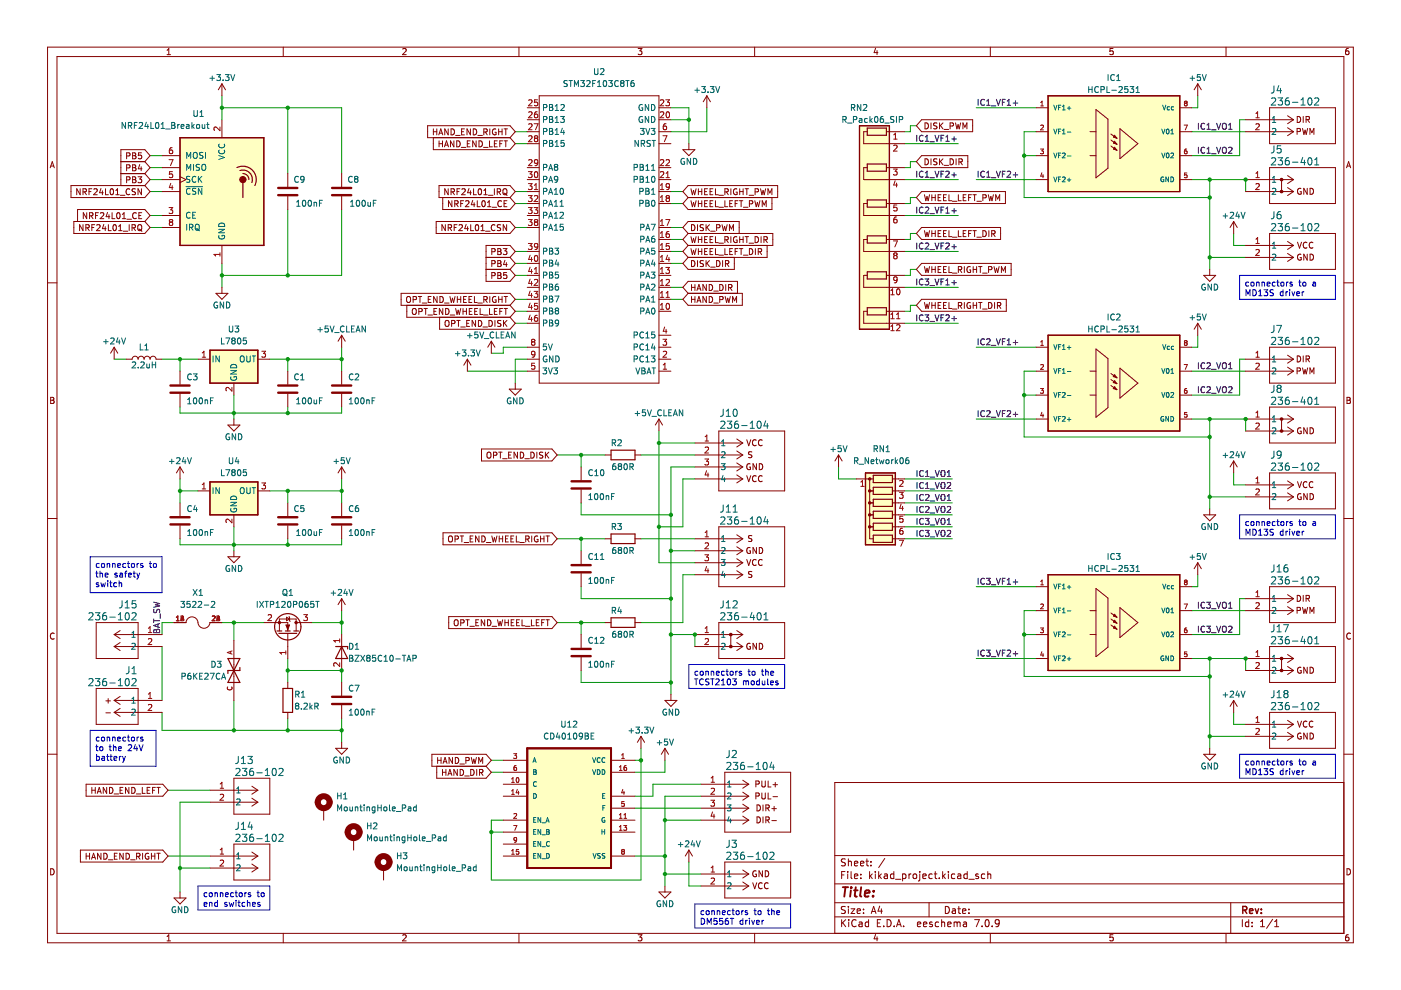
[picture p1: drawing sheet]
<svg xmlns="http://www.w3.org/2000/svg" width="297mm" height="210mm" viewBox="0 0 297 210" stroke-linecap="round" stroke-linejoin="round" font-family="sans-serif">
<g fill="none" stroke="#840000" stroke-width=".21">
<path d="M10.1 10h276.8v189.9h-276.8zM12.1 12h272.8v185.9h-272.8zM35.4 11.6h.8M35.4 10.7l.4-.4v1.3M60.1 10v2M85.4 10.4l.5-.1 .2 .4-.8 .9h.8M110 10v2M135.3 10.3h.8l-.4 .5 .3 .1v.6l-.1 .1-.6-.1M160 10v2M185.6 10.2l-.3 1h.8M185.9 10.7v.9M210 10v2"/>
<path d="M236 10.3h-.6l-.1 .6 .6-.1 .1 .7-.2 .1-.5-.1M259.9 10v2M285.9 10.3h-.4l-.2 .3v.7l.2 .3 .5-.1-.1-.7h-.4l-.2 .2M10.6 35.6l.5-1.3 .4 1.3M10.8 35.2h.6M285.5 35.6l.4-1.3 .5 1.3M285.6 35.2h.6M10.1 60h2M284.9 60h2M10.7 84.2h.5l.2 .3-.2 .4 .2 .1 .1 .3-.3 .2h-.5zM10.7 84.9h.5M285.6 84.2h.4l.3 .3-.3 .4 .3 .1v.3l-.2 .2h-.5z"/>
<path d="M285.6 84.9h.4M10.1 109.9h2M284.9 109.9h2M11.5 134.3a.58 .58 0 0 0-.8 .6 .58 .58 0 0 0 .8 .5M286.3 134.3a.58 .58 0 0 0-.8 .6 .58 .58 0 0 0 .8 .5M10.1 159.9h2M284.9 159.9h2M284.9 165.9h-107.9v32M10.7 184.2a.66 .66 0 0 1 .8 .6 .66 .66 0 0 1-.8 .7zM35.4 198.6l.4-.4v1.3M35.4 199.5h.8M60.1 197.9v2"/>
<path d="M85.4 198.3l.5-.1 .2 .4-.8 .9h.8M110 197.9v2M135.3 198.2h.8l-.4 .5 .3 .1v.6l-.1 .1-.6-.1M160 197.9v2M177 194.4h107.9M177 191.4h107.9M177 187.4h107.9M177 181.4h107.9M178.4 195v1.5M178.4 185.5h.5M178.7 195.6l.6 .9M179.2 184.8h-.8v1.5"/>
<path d="M179.2 192.3l-.5-.1-.3 .1v.5l.7 .2 .1 .4-.3 .3-.5-.1M179.2 182.2l-.5-.1-.3 .1v.5l.7 .2 .1 .4-.3 .3-.5-.1M179.3 195l-.9 .8M179.7 184.8v.1M179.7 185.3v1M179.9 182.1v1.5M179.9 192.2v.1M179.9 192.7v1M179.9 182.7l.2-.1 .3 .1 .1 .9M179.9 195v.1M179.9 195.5v1M180.4 192.7h.8l-.8 1h.8"/>
<path d="M180.4 184.8v1.3l.3 .2M181.2 185.8l.7-.2-.1-.2-.4-.1-.2 .2v.7h.6M181.2 183.1l.7-.2-.1-.2-.4-.1-.2 .2v.7h.6M181.5 195.1a.71 .71 0 0 0-1 .5 .71 .71 0 0 0 .7 .9l.3-.2M181.7 193.2l.7-.2v-.2l-.5-.1-.2 .2 .1 .7h.6M182.2 195.6h.5l.1 .9M182.4 183.1l.8-.2-.1-.2-.4-.1-.3 .2 .1 .7h.6M182.5 186.1v.2M182.5 185.4v.1M182.8 195.8l-.5 .1-.2 .2 .2 .4 .5-.1M183.1 193.5v.2M183.1 192.8v.1"/>
<path d="M183.6 182.6h.6M183.8 182.1v1.3l.4 .2M184.2 195.6l-.5-.1-.3 .3 .2 .6h.6M184.2 195v1.5M184.4 184.8v1.5M184.5 185.7l.4 .6M184.7 183.4v.2M184.7 182.7v.1M184.7 193.7l.5-1.5 .5 1.5M184.9 193.3h.7M184.9 185.3l-.5 .6M185.6 184.8v.1"/>
<path d="M185.6 185.3v1M185.6 198.1l-.3 1h.8M185.9 198.6v.9M186 195.7h.5M186.3 184.8v1.5M186.4 185.7l.5 .6M186.5 192.1l-.3 1.1h.9M186.7 195h-.7v1.5h.7M186.9 185.3l-.6 .6M186.9 192.7v1M187.4 196.3v.2M187.5 185.4h.6l.1 .9"/>
<path d="M187.6 182l-1.3 1.9M188.1 195a.76 .76 0 0 1 .8 .7 .76 .76 0 0 1-.8 .8zM188.2 185.6l-.5 .1-.3 .2 .3 .4 .5-.1M189.5 185.4l-.4-.1-.3 .3 .1 .6h.6M189.5 184.8v1.5M189.6 196.3v.2M189.9 186.4h1.1M190.1 196.5l.5-1.5 .5 1.5M190.2 196.1h.7M191.4 185.4l.4-.1 .3 .3-.2 .6h-.5M191.4 185.3v1.5M191.6 196.3v.2"/>
<path d="M192.7 185.3v1M193.2 185.3l-.5 .3M193.7 185.4l.4-.1 .3 .3v.4l-.3 .3-.4-.1-.1-.2zM194.5 196l.7-.2v-.2l-.5-.1-.2 .2 .1 .7h.6M195 184.8v.1M195 185.3v1.3l-.3 .2M195.6 185.8l.8-.2-.1-.2-.4-.1-.3 .2 .1 .7h.6M195.8 196l.7-.2-.1-.2-.4-.1-.2 .2 .1 .7h.5M197 191.4v3M197.6 195.6l-.3-.1-.2 .2v.2l.5 .2v.3h-.5M197.6 185.4l-.4-.1-.3 .3 .2 .6h.5M198.1 185.3h.5"/>
<path d="M198.3 184.8v1.3l.3 .2M199 195.6l-.4-.1-.3 .3 .1 .6h.6M199.1 186.1v.2M199.6 195.6l.3-.1 .3 .1 .1 .9M199.6 195v1.5M199.9 184.8v1.5M200 185.7l.4 .6M200.4 185.3l-.5 .6M200.4 192.2a.76 .76 0 0 1 .9 .7 .76 .76 0 0 1-.9 .8zM200.9 196l.7-.2v-.2l-.5-.1-.2 .2 .1 .7h.6M201.1 184.8v.1M201.1 185.3v1"/>
<path d="M201.9 192.8h.6l.1 .9M202.3 195.6l.4-.1 .2 .2M202.3 195.5v1M202.4 185.4l-.4-.1-.3 .3 .2 .6h.5M202.6 193l-.5 .1-.2 .2 .2 .4 .5-.1M202.9 195.7l.2-.2 .4 .1 .1 .9M202.9 195.7v.8M203.1 192.7h.5M203.1 185.4h.5l.1 .9M203.3 192.2v1.3l.3 .2M203.7 185.6l-.5 .1-.2 .2 .2 .4 .5-.1M204.1 193.2l.7-.2-.1-.2-.4-.1-.2 .2v.7h.6"/>
<path d="M204.3 195.6h.6v.9M204.9 195.8l-.5 .1-.2 .2 .2 .4 .5-.1M205.1 185.4l-.5-.1-.2 .3 .1 .6h.6M205.1 184.8v1.5M205.4 193.5v.2M205.4 192.8v.1M205.4 186.4h1.2M206.6 195h1l-.6 1.5M207.4 185.4l-.3-.1-.2 .2v.2l.5 .2v.3h-.5M208.2 196.3v.2M208.8 185.4l-.4-.1-.3 .3 .1 .6h.6M209 195.1l.2-.1a.8 .8 0 0 1 .5 .7 .8 .8 0 0 1-.5 .8l-.3-.6z"/>
<path d="M209.4 185.4l.2-.1 .4 .1 .1 .9M209.4 184.8v1.5M210 197.9v2M210.4 196.3v.2M211.9 195.6l-.3 .3h-.3l-.3-.3v-.3l.3-.3 .4 .1 .2 .2a1 1 0 0 1-.5 1.2h-.3M236 198.2h-.6l-.1 .6 .6-.1 .1 .7-.2 .1-.5-.1M259.9 197.9v2M260.9 191.4v6.5M263.4 195v1.5M264.8 195.6l-.5-.1-.3 .3 .2 .6h.6M264.8 195v1.5M265.5 196.3v.2"/>
<path d="M265.5 195.6v.1M267.3 196.5h.8M267.3 195.4l.4-.4v1.5M269.8 194.9l-1.3 1.9M270.3 196.5h.8M270.3 195.4l.4-.4v1.5M285.6 184.2a.66 .66 0 0 1 .7 .6 .66 .66 0 0 1-.7 .7zM285.9 198.2l-.4 .1-.2 .2v.7l.2 .3 .5-.1-.1-.7h-.4l-.2 .2"/>
</g>
<path d="M263.5 193l.7-.1 .2-.2-.1-.4-.8-.1v1.5M263.9 193l.5 .7M264.9 193.2l.7-.2v-.3h-.5l-.2 .2 .1 .7h.6M266.1 192.7l.4 1 .4-1M267.4 193.5v.2M267.4 192.7v.2" fill="none" stroke="#840000" stroke-width=".3"/>
<path d="M178.7 188.1h1.1M179.3 188.1l-.3 2M180.4 188.8l-.2 1.3M180.5 188.1v.2M181.1 188.8h.7M181.4 188.1l-.2 1.7 .1 .2 .4 .1M182.6 188.1l-.2 1.7 .2 .3M183.4 189.4l.9-.2v-.3h-.8l-.2 .9 .3 .3 .6-.1M185.1 189.9v.2M185.2 188.9v.2" fill="none" stroke="#840000" stroke-width=".4"/>
<path d="M44.5 74.3h10.2v6.9h-10.2z" fill-rule="evenodd" fill="#ffffc2"/>
<path d="M44.5 74.3h10.2v6.9h-10.2z" fill="none" stroke="#840000" stroke-width=".25"/>
<path d="M44.5 102.2h10.2v7h-10.2z" fill-rule="evenodd" fill="#ffffc2"/>
<path d="M44.5 102.2h10.2v7h-10.2z" fill="none" stroke="#840000" stroke-width=".25"/>
<path d="M111.8 158.7h17.8v25.3h-17.8z" fill-rule="evenodd" fill="#ffffc2"/>
<path d="M111.8 158.7h17.8v25.3h-17.8z" fill="none" stroke="#840000" stroke-width=".41"/>
<path d="M38.2 29.2h17.7v22.8h-17.7z" fill-rule="evenodd" fill="#ffffc2"/>
<path d="M38.2 29.2h17.7v22.8h-17.7z" fill="none" stroke="#840000" stroke-width=".25"/>
<path d="M222.2 121.9h27.9v20.3h-27.9z" fill-rule="evenodd" fill="#ffffc2"/>
<path d="M222.2 121.9h27.9v20.3h-27.9z" fill="none" stroke="#840000" stroke-width=".25"/>
<path d="M222.2 71.1h27.9v20.3h-27.9z" fill-rule="evenodd" fill="#ffffc2"/>
<path d="M222.2 71.1h27.9v20.3h-27.9z" fill="none" stroke="#840000" stroke-width=".25"/>
<path d="M183.5 100.3h6.3v15.2h-6.3z" fill-rule="evenodd" fill="#ffffc2"/>
<path d="M183.5 100.3h6.3v15.2h-6.3z" fill="none" stroke="#840000" stroke-width=".25"/>
<path d="M182.2 26.7h6.4v43.1h-6.4z" fill-rule="evenodd" fill="#ffffc2"/>
<path d="M182.2 26.7h6.4v43.1h-6.4z" fill="none" stroke="#840000" stroke-width=".25"/>
<path d="M222.2 20.3h27.9v20.3h-27.9z" fill-rule="evenodd" fill="#ffffc2"/>
<path d="M38.2 29.2h17.7v22.8h-17.7zM51.5 38.7v3.2M222.2 20.3h27.9v20.3h-27.9zM44.5 74.3h10.2v6.9h-10.2zM44.5 102.2h10.2v7h-10.2zM129.6 113.2h5v2.1h-5zM71.2 137.1h2.5v.5M72.4 137.1l1.3 2.5h-2.5zM129.6 131h5v2h-5z" fill="none" stroke="#840000" stroke-width=".25"/>
<g fill="none" stroke="#009600" stroke-width=".21">
<path d="M31.8 35.5h2.6M31.8 33h2.6M31.8 38.1h2.6M47.1 22.8h25.3v14M47.1 20.3v5.1M61 22.8v14M109.2 27.9h2.6M109.2 30.5h2.6M142.2 22.8h3.9v7.7M142.2 25.4h3.9M149.9 22.8v5.1h-7.7M191.7 38.1h11.5"/>
<path d="M191.7 30.5h11.5M194.3 34.3h-1.3v1.2h-1.3M194.3 26.7h-1.3v1.2h-1.3M207 22.8h12.7M207 38.1h12.7M217.1 33h2.6M219.7 27.9h-2.6v14h39.4M252.7 38.1h11.4v2.5M252.7 27.9h11.4M253.9 20.3v2.5h-1.2M256.5 38.1v19M264.1 25.4h-1.3v7.6h-10.1"/>
<path d="M31.8 40.6h2.6M31.8 48.2h2.6M31.8 45.7h2.6M47.1 55.8v5.1M61 44.4v14M72.4 44.4v14h-25.3M109.2 58.4h2.6M109.2 40.6h2.6M109.2 48.2h2.6M109.2 53.3h2.6M109.2 55.8h2.6M109.2 43.2h2.6"/>
<path d="M142.2 40.6h2.6M142.2 48.2h2.6M142.2 53.3h2.6M142.2 55.8h2.6M142.2 43.2h2.6M142.2 50.8h2.6M191.7 45.7h11.5M191.7 53.3h11.5M194.3 57.1h-1.3v1.3h-1.3M194.3 41.9h-1.3v1.3h-1.3M194.3 49.5h-1.3v1.3h-1.3M256.5 54.6h7.6"/>
<path d="M261.6 49.5v2.5h2.5M24.2 76.2h2.5M34.4 76.2h7.6M38.2 76.2v2.5M57.2 76.2h15.2M61 76.2v2.5M72.4 73.6v5.1M99.1 78.7h12.7M109.2 68.5h2.6M109.2 66h2.6M109.2 63.5h2.6M111.8 76.2h-2.6v5"/>
<path d="M111.8 73.6h-5.1v1.3h-2.5M142.2 63.5h2.6M142.2 60.9h2.6M191.7 68.5h11.5M191.7 60.9h11.5M194.3 64.7h-1.3v1.3h-1.3M207 73.6h12.7M219.7 78.7h-2.6v14h39.4M252.7 78.7h11.4M253.9 71.1v2.5h-1.2M264.1 76.2h-1.3v7.6h-10.1M38.2 86.3v1.3h34.2v-1.3"/>
<path d="M49.6 83.8v5M61 86.3v1.3M118.1 96.5h10.2M123.2 96.5v2.5M135.9 96.5h11.4M139.7 91.4v27.9h7.6M139.7 93.9h7.6M147.3 99h-5.1v48.2M177.8 99v2.5h3.8M207 88.8h12.7M217.1 83.8h2.6M252.7 88.8h11.4v2.6"/>
<path d="M256.5 88.8v19.1M38.2 114.2v1.3h34.2v-1.3M38.2 101.5v5.1M38.2 104.1h3.8M49.6 111.7v5.1M57.2 104.1h15.2M61 104.1v2.5M61 114.2v1.3M72.4 101.5v5.1M118.1 114.2h10.2M123.2 106.6v2.6h19M123.2 114.2v2.6"/>
<path d="M135.9 114.2h11.4M142.2 116.8h5.1M147.3 101.5h-2.5v10.2h-5.1M191.7 114.2h10.2M191.7 104.1h10.2M191.7 109.2h10.2M191.7 111.7h10.2M191.7 101.5h10.2M191.7 106.6h10.2M256.5 105.4h7.6M261.6 100.3v2.5h2.5M34.4 137.1v11.4"/>
<path d="M36.9 132h-2.5v2.5M47.1 132h8.8M49.6 132v3.8M61 139.6v5.1M66.1 132h6.3M72.4 129.5v5M118.1 132h10.2M123.2 124.4v2.5h19M123.2 132v2.5M142.2 134.5h5.1v2.6M147.3 121.9h-2.5v10.1h-8.9M207 124.4h12.7"/>
<path d="M207 139.6h12.7M217.1 134.5h2.6M219.7 129.5h-2.6v13.9h39.4M252.7 139.6h11.4v2.6M252.7 129.5h11.4M253.9 121.9v2.5h-1.2M256.5 139.6v19.1M264.1 126.9h-1.3v7.6h-10.1M34.4 151v3.9h38M49.6 148.5v6.4M61 152.3v2.6M61 142.2h11.4v2.5"/>
<path d="M72.4 152.3v5.1M123.2 142.2v2.5h19M135.9 158.7v27.9h-31.7v-12.7h2.5M256.5 156.1h7.6M261.6 151v2.6h2.5M35.6 167.5h8.9M44.5 170.1h-6.3v19M104.2 163.7h2.5M104.2 176.4h2.5M104.2 161.2h2.5M134.6 161.2h1.3M134.6 171.4h14"/>
<path d="M141 161.2v2.5h-6.4M141 173.9h7.6M148.6 168.8h-7.6v19.1M148.6 166.3h-10.2v2.5h-3.8M35.6 181.5h8.9M38.2 184h6.3M134.6 181.5h6.4M141 185.3h7.6M146.1 182.8v5.1h2.5"/>
</g>
<g fill="none" stroke="#0000c2" stroke-width=".21">
<path d="M262.8 58.4h20.3v5.1h-20.3zM264.7 59.9l-.3-.1-.3 .3 .1 .5h.5M265.3 59.9l.2-.1 .3 .1v.7l-.5-.1zM266.4 59.8v.9M266.4 59.9h.5l.1 .8M267.6 59.8v.9M267.6 59.9h.5v.8M270.3 59.9l-.3-.1-.3 .3 .2 .5h.4M270.7 59.8h.5M270.9 59.4v1.1l.3 .2M271.7 59.9l.3-.1 .2 .3v.3l-.2 .3-.4-.3zM272.8 59.8v.9"/>
<path d="M273.1 59.8l-.3 .3M274 59.9l-.3-.1-.2 .2 .1 .2 .4 .1v.3h-.5M275.4 59.8h.4M275.5 59.4v1.1l.3 .2M276.3 59.9l.2-.1 .3 .1v.7l-.5-.1zM278.4 59.9h.5v.8M264.2 62.7v-1.3l.4 .9 .4-.9v1.3M265.6 61.4a.64 .64 0 0 1 .8 .7 .64 .64 0 0 1-.8 .6zM266.8 61.8l.4-.4v1.3M266.8 62.7h.8M268 61.4h.8l-.4 .5 .3 .1v.6l-.2 .1-.5-.1M268.7 60.2l.6-.1-.1-.2-.4-.1-.1 .2v.6h.5"/>
<path d="M270 61.5l-.7 .1v.3l.6 .3 .1 .3-.3 .2-.4-.1M272 61.4v1.3M272 61.9h-.3l-.3 .2 .2 .5h.4M272.6 61.9v.8M273 61.9l-.4 .2M273.4 61.4v.2M273.4 61.9v.8M273.9 61.9l.3 .8 .3-.8M274.9 62.3l.6-.1v-.3h-.4l-.2 .1 .1 .6h.5M276.1 61.9v.8M276.5 61.9l-.4 .2M278.9 60.1l-.6 .3 .2 .3 .4-.1"/>
<path d="M19.1 118h15.3v7.7h-15.3zM21 119.5h-.3l-.3 .2 .1 .6h.5M21.6 119.6l.2-.1 .3 .1v.7l-.5-.1zM22.7 119.6l.5-.1 .1 .8M22.7 119.5v.8M23.9 119.6l.4-.1 .1 .8M23.9 119.5v.8M25 119.9l.6-.1-.1-.3h-.4l-.1 .2v.6h.5M26.6 119.5h-.3l-.3 .2 .2 .6h.4M27 119.5h.5M27.2 119v1.1l.3 .2M27.9 119.6l.2-.1 .4 .1-.1 .7-.5-.1z"/>
<path d="M29.1 119.5v.8M29.4 119.5l-.3 .2M30.3 119.5h-.3l-.2 .2v.1l.5 .2v.3h-.5M31.7 119.5h.4M31.8 119v1.1l.3 .2M32.6 119.6l.2-.1 .3 .1v.7l-.5-.1zM262.8 109.2h20.3v5h-20.3zM264.2 113.5v-1.3l.4 .9 .4-.9v1.3M264.7 110.6h-.3l-.3 .2 .1 .6h.5M265.3 110.7l.2-.1 .3 .1v.7l-.5-.1zM265.6 112.2a.64 .64 0 0 1 .8 .6 .64 .64 0 0 1-.8 .7zM266.4 110.7l.5-.1 .1 .8"/>
<path d="M266.4 110.6v.8M266.8 113.5h.8M266.8 112.6l.4-.4v1.3M267.6 110.7l.5-.1v.8M267.6 110.6v.8M268 112.2h.8l-.4 .5 .3 .1v.6l-.2 .1-.5-.1M268.7 111l.6-.1-.1-.3h-.4l-.1 .2v.6h.5M270 112.3h-.7v.4l.6 .2 .1 .3-.3 .3-.4-.1M270.3 110.6h-.3l-.3 .2 .2 .6h.4M270.7 110.6h.5M270.9 110.2v1.1l.3 .1M271.6 110.7l.2-.1 .4 .1-.1 .7-.5-.1z"/>
<path d="M272 112.7l-.3-.1-.3 .3 .2 .5h.4M272 112.2v1.3M272.6 112.6v.9M272.8 110.6v.8M273 112.6l-.4 .3M273.1 110.6l-.3 .2M273.4 112.2v.1M273.4 112.6v.9M273.9 112.6l.3 .9 .3-.9M274 110.6h-.3l-.2 .2 .1 .1 .4 .2v.3h-.5M274.9 113.1l.6-.2v-.2l-.4-.1-.2 .2 .1 .6h.5M275.4 110.6h.4"/>
<path d="M275.5 110.2v1.1l.3 .1M276.1 112.6v.9M276.3 110.7l.2-.1 .3 .1v.7l-.5-.1zM276.5 112.6l-.4 .3M278.4 110.6h.5v.8M278.9 110.9l-.6 .2 .2 .3h.4M20.3 121.5h.5M20.5 121.1v1.1l.3 .2M20.9 123.6h-.3l-.2 .1 .1 .2 .4 .1v.3h-.5M21.2 121.6h.5l.1 .8M21.2 121.1v1.3M21.4 123.6l.2 .8 .3-.6 .2 .6 .3-.8"/>
<path d="M22.3 121.9l.6-.1-.1-.2-.3-.1-.2 .2 .1 .6h.4M22.8 123.1v.2M22.8 123.6v.8M23.3 123.6h.4M23.4 123.1v1.1l.3 .2M24.7 123.6h-.4l-.2 .2 .1 .5h.5M24.8 121.6l-.3-.1-.2 .2 .1 .2 .4 .1v.3h-.5M25.3 123.7l.4-.1 .1 .8M25.3 123.1v1.3M25.4 121.6h.5l.1 .8M26 121.8l-.6 .3 .2 .3 .4-.1M26.4 121.5h.5"/>
<path d="M26.9 121.1l-.3 .2v1.1M27.3 121.9l.6-.1-.1-.2-.4-.1-.1 .2v.6h.5M28.2 121.5h.5M28.4 121.1v1.1l.3 .2M29 121.5l.3 .9M29.3 122.4l-.3 .4M29.6 121.5l-.3 .9M19.1 154.9h14v7.6h-14zM20.3 158.3h.5M20.5 157.9v1.1l.3 .2M20.5 159.9v1.3M21 156.3h-.3l-.3 .2 .1 .6h.5"/>
<path d="M21.2 158.4l.2-.1 .4 .1-.1 .7-.5-.1zM21.6 156.4l.2-.1 .3 .1v.7l-.5-.1zM22.7 156.3v.8M22.7 156.4l.5-.1 .1 .8M22.8 159.9v1.1l.3 .2M23.1 158.3h.5M23.3 157.9v1.1l.3 .2M23.5 159.9v1.1l.3 .2M23.9 156.3v.8M23.9 156.4l.4-.1 .1 .8M24 158.4h.5l.1 .8M24 157.9v1.3"/>
<path d="M25 156.7l.6-.1-.1-.3h-.4l-.1 .2v.6h.5M25.1 158.7l.6-.1v-.2l-.4-.1-.2 .2 .1 .6h.5M26.6 156.3h-.3l-.3 .2 .2 .6h.4M27 156.3h.5M27.2 155.9v1l.3 .2M27.2 158l.5-.1 .2 .4-.8 .9h.8M27.9 156.4l.2-.1 .4 .1-.1 .7-.5-.1zM28.7 157.8l-.3 .9h.8M29 158.3v.9M29.1 156.3v.8M29.4 156.3l-.3 .2M29.5 157.9l.4 1.3 .4-1.3"/>
<path d="M30.3 156.3h-.3l-.2 .2v.1l.5 .2v.3h-.5M146.1 140.9h20.3v5.1h-20.3zM147.2 143.9h.8M147.6 143.9v1.3M148 142.4l-.4-.1-.3 .3 .2 .5h.5M148.5 142.4l.2-.1 .3 .1v.7l-.5-.1zM149.1 144.1a.56 .56 0 0 0-.8 .5 .56 .56 0 0 0 .8 .5M149.6 142.4h.5l.1 .8M149.6 142.3v.9M150.3 144l-.7 .1v.3l.6 .3 .1 .3-.2 .2-.5-.1M150.7 143.9h.7M150.8 142.3v.9"/>
<path d="M150.8 142.4h.5v.8M151 143.9v1.3M151.8 144.1l.4-.2 .3 .4-.8 .9h.8M151.9 142.7l.6-.1-.1-.2-.3-.1-.2 .2v.6h.5M153 145.2h.7M153 144.3l.3-.4v1.3M153.6 142.4l-.4-.1-.2 .3 .1 .5h.5M153.9 142.3h.5M154.1 141.9v1.1l.3 .2M154.3 144.1l.2-.2a.68 .68 0 0 1 .4 .7 .68 .68 0 0 1-.4 .6l-.3-.5zM154.8 142.4l.2-.1 .4 .1-.1 .7-.5-.1zM155.3 143.9h.8l-.4 .5 .4 .1v.6l-.2 .1-.6-.1"/>
<path d="M156 142.3v.9M156.4 142.3l-.4 .3M157.2 142.4l-.3-.1-.2 .2 .1 .2 .4 .1v.3h-.5M157.6 144.4v.8M157.6 144.5l.4-.1 .2 .1M158.2 144.5l.1-.1h.4v.8M158.2 144.5v.7M158.6 142.3h.5M158.8 141.9v1.1l.3 .2M159.3 144.5l.2-.1 .4 .1-.1 .6h-.5zM159.5 142.4l.2-.1 .3 .1v.7l-.5-.1zM161 144.4h-.4l-.2 .2 .1 .5h.5"/>
<path d="M161 143.9v1.3M161.4 142.3h.5M161.6 144.4l.1 .7h.5M161.6 141.9v1.1l.3 .2M162.2 144.4v.8M162.3 142.4h.5l.1 .8M162.3 141.9v1.3M162.8 143.9v1.1l.1 .2M163.4 144.8l.6-.1-.1-.3h-.4l-.1 .1v.6h.5M163.4 142.7l.6-.1v-.2l-.4-.1-.2 .2 .1 .6h.5M164.9 144.4h-.3l-.1 .1v.2l.4 .1v.3h-.4M262.8 159.9h20.3v5.1h-20.3z"/>
<path d="M20.5 160.4h.3l.3 .2-.1 .6h-.5M21.6 160.4h.5l.1 .8M22.2 160.7l-.6 .2 .2 .3h.4M22.6 160.4h.5M23.3 160.4h.5M24.2 160.8l.6-.1-.1-.3h-.4l-.1 .1v.7h.5M25.3 160.4v.8M25.7 160.4l-.4 .2M26 160.4l.3 .8M26.3 161.2l-.3 .4M26.6 160.4l-.3 .8M264.2 164.2v-1.2l.4 .9 .4-.9v1.2"/>
<path d="M264.7 161.4h-.3l-.3 .2 .1 .5h.5M265.3 161.5l.2-.1 .3 .1v.6h-.5zM265.6 163a.64 .64 0 0 1 .8 .6 .64 .64 0 0 1-.8 .6zM266.4 161.4v.8M266.4 161.5l.5-.1 .1 .8M266.8 163.3l.4-.3v1.2M266.8 164.2h.8M267.6 161.4v.8M267.6 161.5l.5-.1v.8M268 163h.8l-.4 .5 .3 .1v.5l-.2 .1-.5-.1M268.7 161.8l.6-.1-.1-.3h-.4l-.1 .1v.6h.5M270 163l-.7 .1v.4l.6 .2 .1 .3-.3 .2h-.4"/>
<path d="M270.3 161.4h-.3l-.3 .2 .2 .5h.4M270.7 161.4h.5M270.9 160.9v1.1l.3 .2M271.7 161.4h.3l.2 .2v.4l-.2 .2-.4-.2zM272 163v1.2M272 163.5l-.3-.1-.3 .2 .2 .6h.4M272.6 163.4v.8M272.8 161.4v.8M273 163.4l-.4 .2M273.1 161.4l-.3 .2M273.4 163v.1M273.4 163.4v.8"/>
<path d="M273.9 163.4l.3 .8 .3-.8M274 161.4h-.3l-.2 .1 .1 .2 .4 .1v.3h-.5M274.9 163.8l.6-.1v-.2l-.4-.1-.2 .2 .1 .6h.5M275.4 161.4h.4M275.5 160.9v1.1l.3 .2M276.1 163.4v.8M276.3 161.5l.2-.1 .3 .1v.6h-.5zM276.5 163.4l-.4 .2M278.4 161.4h.5v.8M278.9 161.7l-.6 .2 .2 .3 .4-.1M42 187.9h15.2v5h-15.2zM43.3 191.7l.6-.1-.1-.2-.4-.1-.1 .2v.6h.5"/>
<path d="M43.9 189.3h-.4l-.2 .2 .1 .6h.5M44.4 189.4l.2-.1 .4 .1-.1 .7-.5-.1zM44.4 191.4h.5l.1 .8M44.4 191.3v.9M45.6 189.4l.4-.1 .1 .8M45.6 189.3v.8M46.1 191.4l-.4-.1-.2 .3 .1 .5h.5M46.1 190.9v1.3M46.7 189.4l.5-.1 .1 .8M46.7 189.3v.8M47.8 189.7l.6-.1-.1-.3h-.3l-.2 .2 .1 .6h.4M48.1 191.4l-.3-.1-.2 .2 .1 .2 .4 .1v.3h-.5"/>
<path d="M48.6 191.3l.2 .9 .3-.6 .2 .6 .3-.9M49.5 189.3h-.4l-.2 .2 .1 .6h.5M49.9 189.3h.4M50 188.9v1l.3 .2M50 190.9v.1M50 191.3v.9M50.5 191.3h.4M50.6 190.9v1.1l.3 .2M50.8 189.4l.1-.1 .4 .1-.1 .7-.4-.1zM51.9 189.3v.8M51.9 191.4l-.4-.1-.2 .3 .1 .5h.5M52.3 189.3l-.4 .2"/>
<path d="M52.5 191.4h.4l.1 .8M52.5 190.9v1.3M53.1 189.3h-.3l-.2 .2 .1 .1 .4 .2v.3h-.5M53.5 191.7l.6-.1v-.2l-.4-.1-.2 .2 .1 .6h.5M54.5 189.3h.5M54.7 188.9v1l.3 .2M55.1 191.4l-.3-.1-.2 .2 .1 .2 .4 .1v.3h-.5M55.4 189.4l.2-.1 .4 .1-.1 .7-.5-.1zM147.3 191.7h20.3v5h-20.3zM148.7 194.7a.64 .64 0 0 1 .7 .6 .64 .64 0 0 1-.7 .7zM149.2 193.1h-.3l-.3 .2 .1 .6h.5M149.8 193.2l.1-.1 .4 .1v.7l-.5-.1z"/>
<path d="M149.9 196v-1.3l.5 .9 .4-.9v1.3M150.9 193.2l.5-.1 .1 .8M150.9 193.1v.8M152 194.7h-.6l-.1 .6h.6l.1 .6-.2 .1-.5-.1M152.1 193.2l.4-.1 .1 .8M152.1 193.1v.8M153.2 193.5l.6-.1-.1-.3h-.4l-.1 .2v.6h.5M153.2 194.7h-.6l-.1 .6h.7v.6l-.2 .1-.5-.1M154.4 194.7l-.4 .1-.2 .2v.7l.2 .3 .4-.1v-.6l-.4-.1-.2 .2M154.8 193.1h-.3l-.3 .2 .2 .6h.4M154.8 194.7h.8M155.2 193.1h.5"/>
<path d="M155.2 194.7v1.3M155.4 192.7v1.1l.3 .1M156.1 193.2l.2-.1 .4 .1-.1 .7-.5-.1zM157.3 193.1v.8M157.5 195.2l-.4-.1-.2 .3 .1 .5h.5M157.5 194.7v1.3M157.6 193.1l-.3 .2M158.1 195.1v.9M158.5 195.1l-.4 .3M158.5 193.1h-.3l-.2 .2v.2l.5 .1v.3h-.5M158.9 194.7v.1M158.9 195.1v.9"/>
<path d="M159.4 195.1l.3 .9 .3-.9M159.9 193.1h.4M160 192.7v1.1l.3 .1M160.4 195.6l.6-.2-.1-.2-.3-.1-.2 .2 .1 .6h.4M160.8 193.2l.1-.1 .4 .1v.7l-.5-.1zM161.6 195.1v.9M161.9 195.1l-.3 .3M162.7 193.1h.5M162.9 192.7v1.1l.3 .1M163.6 193.2l.5-.1 .1 .8M163.6 192.7v1.2M164.7 193.5l.6-.1-.1-.3h-.3l-.2 .2 .1 .6h.4"/>
</g>
<g fill="none" stroke="#0f0f0f" stroke-width=".21">
<path d="M194.4 28.7v1.3M194.4 36.3v1.3M195.7 28.8a.56 .56 0 0 0-.8 .5 .56 .56 0 0 0 .8 .5M195.7 36.4a.56 .56 0 0 0-.8 .5 .56 .56 0 0 0 .8 .5M196.2 37.6h.7M196.2 29l.3-.3v1.3M196.2 36.7l.3-.4v1.3M196.2 30h.7M197.1 37.7h1M197.1 30.1h1M198.2 36.3l.5 1.3 .4-1.3M198.2 28.7l.5 1.3 .4-1.3"/>
<path d="M199.5 36.9h.4M199.5 29.3h.4M200.1 28.7h-.6v1.3M200.1 36.3h-.6v1.3M200.5 29l.4-.3v1.3M200.5 36.4l.5-.1 .3 .4-.8 .9h.8M200.5 30h.8M201.8 37.1h1M201.8 29.5h1M202.3 29v1M202.3 36.6v1M207.4 21.1v1.2"/>
<path d="M207.4 36.3v1.3M208.7 21.2a.56 .56 0 0 0-.8 .5 .56 .56 0 0 0 .8 .5M208.7 36.4a.56 .56 0 0 0-.8 .5 .56 .56 0 0 0 .8 .5M209.2 22.3h.7M209.2 21.4l.4-.3v1.2M209.2 36.7l.4-.4v1.3M209.2 37.6h.7M210.2 22.5h.9M210.2 37.7h.9M211.3 21.1l.4 1.2 .4-1.2M211.3 36.3l.4 1.3 .4-1.3M212.5 21.7h.4"/>
<path d="M212.5 36.9h.4M213.1 21.1h-.6v1.2M213.1 36.3h-.6v1.3M213.5 36.4l.5-.1 .3 .4-.8 .9h.8M213.5 21.4l.4-.3v1.2M213.5 22.3h.8M214.8 21.9h1M214.8 37.1h1M215.3 21.4v.9M215.3 36.6v1M254.1 26.1v1.3M254.1 31.2v1.3"/>
<path d="M255.4 26.3a.56 .56 0 0 0-.8 .5 .56 .56 0 0 0 .8 .5M255.4 31.3a.56 .56 0 0 0-.8 .6 .56 .56 0 0 0 .8 .5M255.9 27.4h.7M255.9 26.5l.4-.4v1.3M255.9 31.6l.4-.4v1.3M255.9 32.5h.7M256.9 27.5h.9M256.9 32.6h.9M258 26.1l.4 1.3 .4-1.3M258 31.2l.4 1.3 .4-1.3M259.2 31.4l.3-.2a.43 .43 0 0 1 .5 .4v.5a.42 .42 0 0 1-.4 .4 .42 .42 0 0 1-.4-.4zM259.3 26.2l.2-.1a.43 .43 0 0 1 .5 .5v.4a.42 .42 0 0 1-.4 .4 .42 .42 0 0 1-.4-.4z"/>
<path d="M260.5 26.5l.4-.4v1.3M260.5 31.3l.5-.1 .2 .4-.8 .9h.8M260.5 27.4h.7M194.4 43.9v1.3M194.4 51.5v1.3M194.4 59.1v1.3M195.7 59.3a.56 .56 0 0 0-.8 .5 .56 .56 0 0 0 .8 .5M195.7 44a.56 .56 0 0 0-.8 .5 .56 .56 0 0 0 .8 .6M195.7 51.6a.56 .56 0 0 0-.8 .6 .56 .56 0 0 0 .8 .5M196.1 59.1h.8l-.4 .5 .3 .1v.6l-.1 .1-.6-.1M196.2 44l.5-.1 .2 .4-.8 .9h.8M196.2 51.6l.5-.1 .2 .4-.8 .9h.8"/>
<path d="M197.1 52.9h1M197.1 45.3h1M198.2 59.1l.5 1.3 .4-1.3M198.2 51.5l.5 1.3 .4-1.3M198.2 43.9l.5 1.3 .4-1.3M199.5 59.7h.4M199.5 52.1h.4M199.5 44.5h.4M200.1 43.9h-.6v1.3M200.1 51.5h-.6v1.3M200.1 59.1h-.6v1.3M200.5 44.3l.4-.4v1.3"/>
<path d="M200.5 59.5l.4-.4v1.3M200.5 51.6l.5-.1 .3 .4-.8 .9h.8M200.5 45.2h.8M201.8 59.9h1M201.8 52.3h1M201.8 44.7h1M202.3 44.2v1M202.3 51.8v1M202.3 59.4v1M194.4 66.8v1.2M195.7 66.9a.56 .56 0 0 0-.8 .5 .56 .56 0 0 0 .8 .5M196.1 66.8h.8l-.4 .4 .3 .2v.5l-.1 .1-.6-.1"/>
<path d="M197.1 60.5h1M197.1 68.1h1M198.2 66.8l.5 1.2 .4-1.2M199.5 67.4h.4M200.1 66.8h-.6v1.2M200.5 60.4h.8M200.5 66.9l.5-.1 .3 .3-.8 .9h.8M201.8 67.5h1M202.3 67.1v.9M207.4 71.8v1.3M208.7 72a.56 .56 0 0 0-.8 .5 .56 .56 0 0 0 .8 .5M209.2 72l.5-.2 .2 .4-.8 .9h.8"/>
<path d="M210.2 73.2h.9M211.3 71.8l.4 1.3 .4-1.3M212.5 72.4h.4M213.1 71.8h-.6v1.3M213.5 72.2l.4-.4v1.3M213.5 73.1h.8M214.8 72.6h1M215.3 72.1v1M254.1 76.9v1.3M255.4 77a.56 .56 0 0 0-.8 .5 .56 .56 0 0 0 .8 .6M255.9 77l.5-.1 .2 .4-.8 .9h.8M256.9 78.3h.9"/>
<path d="M258 76.9l.4 1.3 .4-1.3M259.2 77.1l.3-.2a.43 .43 0 0 1 .5 .4v.5a.42 .42 0 0 1-.4 .4 .42 .42 0 0 1-.4-.4zM260.5 78.2h.7M260.5 77.3l.4-.4v1.3M194.4 99.8v1.2M195.8 99.9a.56 .56 0 0 0-.8 .5 .56 .56 0 0 0 .8 .5M198.3 99.8l.4 1.2 .4-1.2M199.6 99.9l.2-.1a.43 .43 0 0 1 .6 .4v.4a.42 .42 0 0 1-.5 .4 .42 .42 0 0 1-.4-.4zM207.4 87.1v1.2M208.7 87.2a.56 .56 0 0 0-.8 .5 .56 .56 0 0 0 .8 .5M209.2 87.2l.5-.1 .2 .3-.8 .9h.8M210.2 88.5h.9"/>
<path d="M211.3 87.1l.4 1.2 .4-1.2M212.5 87.7h.4M213.1 87.1h-.6v1.2M213.5 87.2l.5-.1 .3 .3-.8 .9h.8M214.8 87.9h1M215.3 87.4v.9M254.1 82v1.3M255.4 82.1a.56 .56 0 0 0-.8 .5 .56 .56 0 0 0 .8 .5M255.9 82.1l.5-.1 .2 .4-.8 .9h.8M256.9 83.4h.9M258 82l.4 1.3 .4-1.3M259.2 82.2l.3-.2a.43 .43 0 0 1 .5 .4v.4a.42 .42 0 0 1-.4 .5 .42 .42 0 0 1-.4-.5z"/>
<path d="M260.5 82.1l.5-.1 .2 .4-.8 .9h.8M194.4 102.3v1.3M194.4 104.8v1.3M194.4 107.4v1.2M194.4 109.9v1.3M194.4 112.5v1.2M195.8 107.5a.56 .56 0 0 0-.8 .5 .56 .56 0 0 0 .8 .5M195.8 110a.56 .56 0 0 0-.8 .5 .56 .56 0 0 0 .8 .6M195.8 102.4a.56 .56 0 0 0-.8 .5 .56 .56 0 0 0 .8 .5M195.8 105a.56 .56 0 0 0-.8 .5 .56 .56 0 0 0 .8 .5M195.8 112.6a.56 .56 0 0 0-.8 .5 .56 .56 0 0 0 .8 .5M196.2 109.9h.8l-.5 .5 .4 .1v.6l-.2 .1-.5-.1"/>
<path d="M196.2 112.5h.8l-.5 .4 .4 .2v.5l-.2 .1-.5-.1M196.2 105l.5-.2 .3 .4-.8 .9h.8M196.2 107.5l.5-.1 .3 .3-.8 .9h.8M196.2 101h.8M196.2 100.1l.4-.3v1.2M196.2 102.7l.4-.4v1.3M196.2 103.6h.8M197.2 111.3h1M197.2 113.8h1M197.2 101.2h1M197.2 103.7h1M197.2 108.8h1"/>
<path d="M197.2 106.2h1M198.3 109.9l.4 1.3 .4-1.3M198.3 112.5l.4 1.2 .4-1.2M198.3 102.3l.4 1.3 .4-1.3M198.3 107.4l.4 1.2 .4-1.2M198.3 104.8l.4 1.3 .4-1.3M199.6 102.5l.2-.2a.43 .43 0 0 1 .6 .4v.4a.42 .42 0 0 1-.5 .5 .42 .42 0 0 1-.4-.5zM199.6 107.6l.2-.2a.43 .43 0 0 1 .6 .4v.4a.42 .42 0 0 1-.5 .5 .42 .42 0 0 1-.4-.5zM199.7 110l.1-.1a.43 .43 0 0 1 .6 .4v.5a.42 .42 0 0 1-.5 .4 .42 .42 0 0 1-.4-.4zM199.7 104.9l.1-.1a.43 .43 0 0 1 .6 .5v.4a.42 .42 0 0 1-.5 .4 .42 .42 0 0 1-.4-.4zM199.7 112.5h.1a.43 .43 0 0 1 .6 .4v.4a.42 .42 0 0 1-.5 .4 .42 .42 0 0 1-.4-.4zM200.8 111.2h.8"/>
<path d="M200.8 102.4l.5-.1 .3 .4-.8 .9h.8M200.8 100.1l.4-.3v1.2M200.8 105.2l.4-.4v1.3M200.8 110.3l.4-.4v1.3M200.8 112.6l.5-.1 .3 .3-.8 .9h.8M200.8 107.5l.5-.1 .3 .3-.8 .9h.8M200.8 101h.8M200.8 106.1h.8M32.6 131.2v.8M32.6 131.6h1.2M32.6 127.7l1.2 .3-.9 .2 .9 .3-1.2 .3M32.6 129.2l.1 .7h.4l.2-.6 .3-.1 .2 .2v.5"/>
<path d="M32.7 133.5h.2l.3 .2 .2-.3 .3 .1 .1 .6h-1.2zM33.2 133.7v.4M33.5 132.3v.6M33.8 132.2l-1.2 .4 1.2 .5M34 130.2v.9M207.4 122.6v1.3M207.4 137.8v1.3M208.7 138a.56 .56 0 0 0-.8 .5 .56 .56 0 0 0 .8 .5M208.7 122.7a.56 .56 0 0 0-.8 .5 .56 .56 0 0 0 .8 .6M209.1 137.8h.8l-.4 .5 .4 .1v.6l-.2 .1-.6-.1M209.1 122.6h.8l-.4 .5 .4 .1v.6l-.2 .1-.6-.1M210.2 139.2h.9"/>
<path d="M210.2 124h.9M211.3 137.8l.4 1.3 .4-1.3M211.3 122.6l.4 1.3 .4-1.3M212.5 138.4h.4M212.5 123.2h.4M213.1 137.8h-.6v1.3M213.1 122.6h-.6v1.3M213.5 138l.5-.2 .3 .4-.8 .9h.8M213.5 123.9h.8M213.5 123l.4-.4v1.3M214.8 138.6h1M214.8 123.4h1"/>
<path d="M215.3 122.9v1M215.3 138.1v1M254.1 127.7v1.3M254.1 132.8v1.2M255.4 127.8a.56 .56 0 0 0-.8 .5 .56 .56 0 0 0 .8 .5M255.4 132.9a.56 .56 0 0 0-.8 .5 .56 .56 0 0 0 .8 .5M255.8 127.7h.8l-.4 .5 .4 .1v.5l-.2 .2-.6-.2M255.8 132.8h.8l-.4 .4 .4 .2v.5l-.2 .1-.6-.1M256.9 134.2h.9M256.9 129.1h.9M258 127.7l.4 1.3 .4-1.3M258 132.8l.4 1.2 .4-1.2"/>
<path d="M259.2 127.9l.3-.2a.43 .43 0 0 1 .5 .4v.4a.42 .42 0 0 1-.4 .5 .42 .42 0 0 1-.4-.5zM259.2 132.9l.3-.1a.43 .43 0 0 1 .5 .4v.4a.42 .42 0 0 1-.4 .4 .42 .42 0 0 1-.4-.4zM260.5 128l.4-.3v1.3M260.5 132.9l.5-.1 .2 .3-.8 .9h.8M260.5 129h.7"/>
</g>
<g fill="none" stroke="#840000" stroke-width=".21">
<path d="M47.1 17.8v2.5M47.1 17.8l-.8 1.2M47.1 17.8l.7 1.2M15.1 39.3h15.6l1.1 1.3-1.1 1.3h-15.6zM21.4 40l-.3 .9h.8M25.6 34.3h5.1M25.6 36.8h5.1M26.8 38.1h.7v-.5l-.7-.1v1.2M26.8 33.1l.7-.1v-.5l-.7-.1v1.3M26.8 35.6l.7-.1v-.4l-.7-.2v1.3M28.1 32.4h.4l.3 .2-.3 .4 .3 .1v.3l-.2 .3h-.5zM28.1 34.9h.4l.3 .3-.3 .3 .3 .2v.3l-.2 .2h-.5z"/>
<path d="M28.1 37.5h.4l.3 .2-.3 .4 .3 .1v.3l-.2 .2h-.5zM28.1 35.5h.4M28.1 33h.4M28.1 38.1h.4M29.3 37.5h.8l-.5 .5 .4 .1v.5l-.2 .1-.5-.1M29.6 34.9l-.3 .9h.8M29.9 35.4v.8M30 32.4h-.6l-.1 .6 .6-.1 .1 .7-.2 .1-.5-.1M30.7 34.3l1.1 1.2-1.1 1.3M30.7 34.3l1.1-1.3-1.1-1.3h-5.1v7.6M30.7 36.8l1.1 1.3-1.1 1.2M61 36.8v2.8"/>
<path d="M72.4 36.8v2.8M90.7 26.7h17.4l1.1 1.2-1.1 1.3h-17.4zM91.9 29.2v2.5h16.2l1.1-1.2-1.1-1.3M91.9 27.3v1.3M91.9 27.9h.7M92.6 27.3v1.3M93 28.6l.5-1.3 .4 1.3M93.1 39.3h15l1.1 1.3-1.1 1.3h-15zM93.1 29.9v1.2M93.1 30.5h.7M93.2 28.2h.6M93.8 29.9v1.2"/>
<path d="M94.2 31.1l.5-1.2 .4 1.2M94.4 30.8h.6M95 27.3v1.3l-.7-1.3v1.3M95.6 27.3a.64 .64 0 0 1 .8 .7 .64 .64 0 0 1-.8 .6zM96.2 29.9v1.2l-.7-1.2v1.2M96.6 28.7h1M96.8 29.9a.64 .64 0 0 1 .8 .6 .64 .64 0 0 1-.8 .6zM97.8 31.3h1M97.9 27.9h.4M98.5 27.3h-.6v1.3h.6M99.1 30.5h.4M99.4 40l-.3 .9h.8"/>
<path d="M99.7 29.9h-.6v1.2h.6M99.7 27.3v1.3l-.7-1.3v1.3M100.3 27.3a.64 .64 0 0 1 .8 .7 .64 .64 0 0 1-.8 .6zM100.9 29.9v1.2l-.7-1.2v1.2M101.3 28.7h1M101.6 29.9a.64 .64 0 0 1 .7 .6 .64 .64 0 0 1-.7 .6zM102.5 31.3h1M102.6 28l.6-.1v-.5l-.6-.1v1.3M102.9 28l.4 .6M103.8 29.9v1.2h.6M103.8 27.3v1.3M104.8 30.5h.4"/>
<path d="M105.1 27.4a.58 .58 0 0 0-.7 .6 .58 .58 0 0 0 .8 .5v-.4h-.3M105.4 29.9h-.6v1.2h.6M105.7 27.3v1.3M105.7 27.9h.7M106 30.5h.4M106.4 27.3v1.3M106.6 29.9h-.6v1.2M106.9 29.9h.7M106.9 27.3h.7M107.2 27.3v1.3M107.2 29.9v1.2M145.9 39.3h19v2.6h-19l-1.1-1.3z"/>
<path d="M195.4 33h9.8v2.5h-9.8l-1.1-1.2zM195.4 25.4h10.8v2.5h-10.8l-1.1-1.2zM196.1 33.7a.64 .64 0 0 1 .8 .6 .64 .64 0 0 1-.8 .6zM196.1 26.1a.64 .64 0 0 1 .8 .6 .64 .64 0 0 1-.8 .6zM197.4 26.1v1.2M197.4 33.7v1.2M198.7 33.7l-.7 .1v.4l.5 .2 .2 .3-.3 .2h-.5M198.7 26.1l-.7 .1v.3l.5 .3 .2 .3-.3 .2h-.5M199.2 26.1v1.2M199.2 33.7v1.2M199.4 34.2l.5 .7M199.4 26.6l.5 .7"/>
<path d="M199.9 33.7l-.7 .7M199.9 26.1l-.7 .7M200.2 35.1h.9M200.2 27.4h.9M201.4 33.7a.64 .64 0 0 1 .8 .6 .64 .64 0 0 1-.8 .6zM201.4 26.7h.6l.1-.5-.7-.1v1.2M202.6 26.1l.3 1.2 .2-.9 .3 .9 .3-1.2M202.7 33.7v1.2M203.3 34.3h.6l.1-.5-.7-.1v1.2M203.6 34.3l.4 .6M204.2 27.3v-1.2l.4 .9 .4-.9v1.2M15.7 47h15l1.1 1.2-1.1 1.3h-15z"/>
<path d="M16.4 47v-2.6h14.3l1.1 1.3-1.1 1.3M17 40v1.3l-.7-1.3v1.3M17.6 47.6v1.3l-.7-1.3v1.3M17.6 40.7l.6-.1 .1-.5-.7-.1v1.3M17.9 40.7l.4 .6M18.2 48.3l.6-.1 .1-.4-.7-.2v1.3M18.4 45.1v1.3l-.7-1.3v1.3M18.5 48.3l.4 .6M18.9 40.6h.4M19 45.8l.6-.1 .1-.5-.7-.1v1.3M19.3 45.8l.4 .6M19.5 48.2h.4"/>
<path d="M19.5 40h-.6v1.3M19.9 40.1l.5-.1 .2 .4-.8 .9h.8M20.1 47.6h-.6v1.3M20.3 45.7h.4M20.5 47.8l.5-.2 .2 .4-.8 .9h.8M20.9 45.1h-.6v1.3M21.3 45.2l.5-.1 .2 .4-.8 .9h.8M21.7 40.4v.9M22 47.6l-.3 .9h.8M22.3 48.1v.8M22.4 40v1.3h.6M22.8 45l-.3 .9h.8"/>
<path d="M23 47.6v1.3h.6M23.1 45.5v.9M23.5 40.1l.1-.1a.68 .68 0 0 1 .5 .7 .68 .68 0 0 1-.5 .6l-.3-.5zM23.8 45.1v1.3h.6M24.1 47.7l.1-.1a.68 .68 0 0 1 .5 .7 .68 .68 0 0 1-.5 .6 .84 .84 0 0 1-.1-1.2zM24.6 41.3h.7M24.6 40.4l.3-.4v1.3M24.9 45.2l.1-.1a.68 .68 0 0 1 .5 .6 .68 .68 0 0 1-.5 .7l-.3-.5zM25.2 48.9h.7M25.2 48l.3-.4v1.3M25.5 41.4h1M25.9 46.4h.8"/>
<path d="M25.9 45.5l.4-.4v1.3M26.1 49h1M26.9 46.5h1M27.4 47.6v1.3M27.5 40.1a.56 .56 0 0 0-.8 .6 .56 .56 0 0 0 .8 .5M28 48.3l.6-.1 .1-.4-.7-.2v1.3M28.3 48.3l.4 .6M28.7 40.1h-.6v.4l.5 .2 .1 .3-.2 .3-.5-.1M28.9 45.2a.56 .56 0 0 0-.8 .5 .56 .56 0 0 0 .8 .5M29.3 47.8l.2-.2a.43 .43 0 0 1 .6 .5v.4a.42 .42 0 0 1-.5 .4 .42 .42 0 0 1-.4-.4zM29.4 45.7h.5M29.4 48.6l.7 .4"/>
<path d="M30 40v1.3l-.7-1.3v1.3M30.1 45.1h-.7v1.3h.7M61 41.6v2.8M72.4 41.6v2.8M92.5 47h15.6l1.1 1.2-1.1 1.3h-15.6zM93.9 41.9v2.5h14.2l1.1-1.2-1.1-1.3M94.4 47.6v1.3l-.7-1.3v1.3M95 40v1.3l-.7-1.3v1.3M95 48.3l.6-.1 .1-.4-.7-.2v1.3M95.3 48.3l.5 .6M95.6 40.7l.6-.1 .1-.5-.7-.1v1.3M95.8 42.6v1.2l-.7-1.2v1.2"/>
<path d="M95.9 40.7l.5 .6M96.3 48.2h.4M96.4 43.2h.6l.1-.5-.7-.1v1.2M96.7 43.2l.4 .6M96.9 40.6h.4M96.9 47.6h-.6v1.3M97.3 47.8l.5-.2 .2 .4-.7 .9h.7M97.5 40h-.6v1.3M97.7 43.2h.4M97.9 40.1l.5-.1 .3 .4-.8 .9h.8M98.3 42.6h-.6v1.2M98.7 42.7l.5-.1 .2 .3-.7 .9h.7"/>
<path d="M98.8 47.6l-.3 .9h.8M99.1 48.1v.8M99.7 40.4v.9M99.8 47.6v1.3h.6M100.2 42.5l-.3 .9h.8M100.4 40v1.3h.6M100.5 43v.8M100.9 47.8l.2-.2a.68 .68 0 0 1 .4 .7 .68 .68 0 0 1-.4 .6l-.3-.5zM101.2 42.6v1.2h.6M101.5 40.1l.2-.1a.68 .68 0 0 1 .4 .7 .68 .68 0 0 1-.4 .6l-.3-.5zM102 48l.3-.4v1.3M102 48.9h.7"/>
<path d="M102.3 42.7l.2-.1a.68 .68 0 0 1 .4 .6 .68 .68 0 0 1-.4 .6l-.3-.5zM102.6 41.3h.7M102.6 40.4l.3-.4v1.3M102.9 49h1M103.1 54.6h5M103.1 57.1h5M103.4 43.8h.7M103.4 42.9l.3-.3v1.2M103.5 41.4h1M104.3 53.4l.6-.1v-.5l-.6-.1v1.3M104.3 55.9h.6v-.5l-.6-.2v1.3M104.3 58.5l.6-.1v-.5l-.6-.1v1.3"/>
<path d="M104.3 43.9h1M104.8 40v1.3M104.9 47.8a.56 .56 0 0 0-.8 .5 .56 .56 0 0 0 .8 .5M105.4 40.7l.6-.1 .1-.5-.7-.1v1.3M105.5 55.2h.5l.2 .3-.2 .4 .2 .1 .1 .3-.3 .2h-.5zM105.5 52.7h.5l.2 .3-.2 .3 .2 .1 .1 .3-.3 .3h-.5zM105.5 57.8h.5l.2 .2-.2 .4 .2 .1 .1 .3-.3 .3h-.5zM105.5 55.9h.5M105.5 58.4h.5M105.5 53.3h.5M105.7 40.7l.4 .6M106.1 47.7l-.6 .1v.3l.5 .3 .1 .3-.2 .2-.5-.1"/>
<path d="M106.3 42.7a.56 .56 0 0 0-.8 .5 .56 .56 0 0 0 .8 .5M106.7 40.2l.2-.2a.43 .43 0 0 1 .6 .4v.5a.42 .42 0 0 1-.4 .4 .42 .42 0 0 1-.5-.4zM106.7 52.7h.8l-.4 .5 .3 .1v.6l-.2 .1-.5-.1M106.9 43.2h.4M106.9 41l.6 .4M107.1 55.2l-.3 .9h.7M107.4 55.7v.8M107.4 47.6v1.3l-.7-1.3v1.3M107.4 57.8h-.6v.6l.6-.1v.6l-.2 .2-.4-.2M107.5 42.6h-.6v1.2h.6M108.1 54.6l1.1 1.2-1.1 1.3M108.1 54.6l1.1-1.3-1.1-1.3h-5v7.7h5l1.1-1.3-1.1-1.3"/>
<path d="M145.9 41.9l-1.1 1.3 1.1 1.2h17.8v-2.5M145.9 49.5l-1.1-1.3 1.1-1.2h10.8v2.5M145.9 49.5h18v2.5h-18M145.9 54.6l-1.1 1.2 1.1 1.3h9.8v-2.5M145.9 49.5l-1.1 1.3 1.1 1.2M145.9 52l-1.1 1.3 1.1 1.3M146.5 42.6l.3 1.2 .2-.9 .3 .9 .3-1.2M146.5 40l.3 1.3 .2-.9 .3 .9 .3-1.3M146.5 50.2l.3 1.2 .2-.9 .3 .9 .3-1.2M146.5 52.7l.3 1.3 .2-.9 .3 .9 .3-1.3M146.6 47.6a.64 .64 0 0 1 .7 .7 .64 .64 0 0 1-.7 .6zM146.6 55.2a.64 .64 0 0 1 .7 .7 .64 .64 0 0 1-.7 .6z"/>
<path d="M147.9 47.6v1.3M147.9 55.2v1.3M148.1 40.6h.7M148.1 53.3h.7M148.1 43.2h.7M148.1 40v1.3M148.1 42.6v1.2M148.1 50.2v1.2M148.1 52.7v1.3M148.1 50.8h.7M148.8 40v1.3M148.8 42.6v1.2"/>
<path d="M148.8 50.2v1.2M148.8 52.7v1.3M149.2 47.7l-.7 .1v.3l.5 .3 .2 .3-.3 .2-.5-.1M149.2 55.3l-.7 .1v.3l.5 .3 .2 .3-.3 .2h-.5M149.4 40.6h.4M149.4 53.3h.4M149.4 43.2h.4M149.4 50.8h.4M149.7 47.6v1.3M149.7 55.2v1.3M149.9 55.8l.5 .7M149.9 48.2l.5 .7"/>
<path d="M150 40h-.6v1.3h.6M150 52.7h-.6v1.3h.6M150 42.6h-.6v1.2h.6M150 50.2h-.6v1.2h.6M150.4 55.2l-.7 .8M150.4 47.6l-.7 .8M150.5 40.6h.5M150.5 53.3h.5M150.5 43.2h.5M150.5 50.8h.5M150.7 49h.9M150.7 56.6h.9"/>
<path d="M151.1 40h-.6v1.3h.6M151.1 52.7h-.6v1.3h.6M151.1 42.6h-.6v1.2h.6M151.1 50.2h-.6v1.2h.6M151.7 40v1.3h.6M151.7 52.7v1.3h.6M151.7 42.6v1.2h.6M151.7 50.2v1.2h.6M151.9 48.3l.6-.1 .1-.4-.7-.2v1.3M151.9 55.2a.64 .64 0 0 1 .8 .7 .64 .64 0 0 1-.8 .6zM152.4 41.4h1M152.4 43.9h1"/>
<path d="M152.4 51.6h1M152.4 54.1h1M153.1 47.6l.3 1.3 .2-.9 .3 .9 .3-1.3M153.2 55.2v1.3M153.7 40.7l.6-.1 .1-.5-.7-.1v1.3M153.7 52.7v1.3h.6M153.7 42.6v1.2h.6M153.7 50.8h.6l.1-.5-.7-.1v1.2M153.8 55.9h.6l.1-.5-.7-.2v1.3M154 40.7l.4 .6M154 50.8l.4 .6M154.1 55.9l.4 .6"/>
<path d="M154.7 48.9v-1.3l.4 .9 .4-.9v1.3M154.7 53.3h.4M154.7 43.2h.4M155 40v1.3M155 50.2v1.2M155.3 52.7h-.6v1.3h.6M155.3 42.6h-.6v1.2h.6M155.9 53.3h.4M155.9 43.2h.4M156.2 40.1a.58 .58 0 0 0-.7 .6 .58 .58 0 0 0 .8 .5v-.5h-.3M156.2 50.2a.58 .58 0 0 0-.7 .6 .58 .58 0 0 0 .8 .5v-.4h-.3M156.5 52.7h-.6v1.3"/>
<path d="M156.5 42.6h-.6v1.2M156.8 52.7h.7M156.8 42.6h.7M156.8 40.6h.8M156.8 40v1.3M156.8 50.2v1.2M156.8 50.8h.8M157.1 42.6v1.2M157.1 52.7v1.3M157.6 40v1.3M157.6 50.2v1.2M157.6 43.9h1"/>
<path d="M157.6 54.1h1M158 40h.7M158 50.2h.7M158.3 40v1.3M158.3 50.2v1.2M158.8 41.4h1M158.8 51.6h1M158.9 52.7a.64 .64 0 0 1 .7 .6 .64 .64 0 0 1-.7 .7zM158.9 43.2h.6l.1-.5-.7-.1v1.2M160 42.6l.3 1.2 .3-.9 .2 .9 .3-1.2M160.1 40.7l.6-.1 .1-.5-.7-.1v1.3M160.1 50.2a.64 .64 0 0 1 .7 .6 .64 .64 0 0 1-.7 .6z"/>
<path d="M160.2 52.7v1.3M160.8 53.4l.6-.1v-.5l-.6-.1v1.3M161.1 53.4l.4 .6M161.2 40l.3 1.3 .3-.9 .2 .9 .3-1.3M161.4 50.2v1.2M161.6 43.8v-1.2l.4 .9 .5-.9v1.2M162 50.8h.6v-.5l-.6-.1v1.2M162.3 50.8l.4 .6M162.6 52v2.6h-16.7M162.8 41.3v-1.3l.4 .9 .5-.9v1.3M195.4 40.6h17.8v2.6h-17.8l-1.1-1.3zM195.4 48.2h16.7v2.6h-16.7l-1.1-1.3z"/>
<path d="M195.4 55.8h19v2.6h-19l-1.1-1.3zM196 56.5l.3 1.3 .2-.9 .3 .9 .3-1.3M196 41.3l.3 1.3 .2-1 .3 1 .3-1.3M196 48.9l.3 1.3 .2-.9 .3 .9 .3-1.3M197.6 41.9h.7M197.6 49.5h.7M197.6 57.1h.7M197.6 41.3v1.3M197.6 48.9v1.3M197.6 56.5v1.3M198.3 41.3v1.3M198.3 48.9v1.3"/>
<path d="M198.3 56.5v1.3M198.9 41.9h.4M198.9 49.5h.4M198.9 57.1h.4M199.5 41.3h-.6v1.3h.6M199.5 48.9h-.6v1.3h.6M199.5 56.5h-.6v1.3h.6M200 41.9h.5M200 49.5h.5M200 57.1h.5M200.7 41.3h-.7v1.3h.7M200.7 48.9h-.7v1.3h.7"/>
<path d="M200.7 56.5h-.7v1.3h.7M201.2 56.5v1.3h.6M201.2 41.3v1.3h.6M201.2 48.9v1.3h.6M201.9 57.9h1M201.9 42.7h1M201.9 50.3h1M203.2 57.2l.6-.1 .1-.5-.7-.1v1.3M203.2 41.3v1.3h.6M203.2 48.9v1.3h.6M203.5 57.2l.4 .6M204.2 41.9h.4"/>
<path d="M204.2 49.5h.4M204.5 56.5v1.3M204.8 41.3h-.6v1.3h.6M204.8 48.9h-.6v1.3h.6M205.4 41.9h.4M205.4 49.5h.4M205.7 56.6a.58 .58 0 0 0-.7 .6 .58 .58 0 0 0 .8 .5v-.5h-.3M206 41.3h-.6v1.3M206 48.9h-.6v1.3M206.3 41.3h.7M206.3 48.9h.7M206.3 57.1h.8"/>
<path d="M206.3 56.5v1.3M206.6 41.3v1.3M206.6 48.9v1.3M207.1 56.5v1.3M207.1 42.7h1M207.1 50.3h1M207.5 56.5h.7M207.8 56.5v1.3M208.3 57.9h1M208.4 42l.6-.1 .1-.5-.7-.1v1.3M208.4 48.9a.64 .64 0 0 1 .7 .6 .64 .64 0 0 1-.7 .7zM209.5 41.3l.3 1.3 .3-1 .2 1 .3-1.3"/>
<path d="M209.6 57.2l.6-.1 .1-.5-.7-.1v1.3M209.7 48.9v1.3M210.3 49.6l.6-.1v-.5l-.6-.1v1.3M210.6 49.6l.4 .6M210.7 56.5l.3 1.3 .3-.9 .2 .9 .3-1.3M211.1 42.6v-1.3l.4 .9 .5-.9v1.3M212.3 57.8v-1.3l.4 .9 .5-.9v1.3M24.2 73.6v2.6M24.2 73.6l-.8 1.3M24.2 73.6l.8 1.3M26.7 76.2h1.3a.63 .63 0 0 1 .6-.7 .63 .63 0 0 1 .7 .7 .63 .63 0 0 1 .6-.7 .63 .63 0 0 1 .7 .7 .63 .63 0 0 1 .6-.7 .63 .63 0 0 1 .6 .7 .63 .63 0 0 1 .7-.7 .63 .63 0 0 1 .6 .7h1.3M38.2 78.7v2.8"/>
<path d="M42 76.2h2.5M45.8 62.2h2.5l-1.2 1.3zM47.1 60.9v1.3M54.7 76.2h2.5M61 78.7v2.8M72.4 71.1l-.7 1.2M72.4 71.1v2.5M72.4 78.7v2.8M72.4 71.1l.8 1.2M85 62.2h23.1l1.1 1.3-1.1 1.2h-23.1zM86.3 64.7v2.6h21.8M86.4 62.9h.1a.43 .43 0 0 1 .5 .4v.4a.42 .42 0 0 1-.4 .5 .42 .42 0 0 1-.4-.5z"/>
<path d="M87.5 65.6l.2-.2a.43 .43 0 0 1 .6 .4v.4a.42 .42 0 0 1-.5 .5 .42 .42 0 0 1-.4-.5zM87.6 63.5h.6l.1-.5-.7-.1v1.2M88.7 62.9h.7M88.8 66.1l.6-.1 .1-.5-.7-.1v1.3M89 62.9v1.2M89.5 64.3h1M89.9 65.4h.7M90.3 65.4v1.3M90.7 66.8h1M90.8 63.5h.4M91.4 62.9h-.6v1.2h.6M92 66h.4"/>
<path d="M92.6 65.4h-.6v1.3h.6M92.7 62.9v1.2l-.8-1.2v1.2M93.2 67.3v2.5h14.9l1.1-1.3-1.1-1.2M93.3 62.9a.64 .64 0 0 1 .7 .6 .64 .64 0 0 1-.7 .6zM93.9 65.4v1.3l-.7-1.3v1.3M94.2 64.3h1M94.4 68.1l.3-.2a.43 .43 0 0 1 .5 .5v.4a.42 .42 0 0 1-.4 .4 .42 .42 0 0 1-.4-.4zM94.5 65.4a.64 .64 0 0 1 .7 .6 .64 .64 0 0 1-.7 .7zM95.4 62.9l.3 1.2 .2-.9 .3 .9 .3-1.2M95.4 66.8h1M95.8 68.6l.6-.1v-.4l-.6-.2v1.3M96.6 65.4l.3 1.3 .2-.9 .3 .9 .3-1.3"/>
<path d="M96.8 67.9h.8M97 62.9v1.2M97 63.5h.7M97.2 67.9v1.3M97.7 62.9v1.2M97.7 69.3h1M98.2 66h.7M98.2 65.4v1.3M98.3 63.5h.4M98.9 62.9h-.6v1.2h.6M98.9 65.4v1.3M99 68.5h.4"/>
<path d="M99.4 63.5h.5M99.5 66h.4M99.6 67.9h-.6v1.3h.6M100 62.9h-.6v1.2h.6M100.1 65.4h-.6v1.3h.6M100.6 62.9v1.2h.6M100.6 66h.5M100.8 67.9v1.3l-.7-1.3v1.3M101.3 65.4h-.7v1.3h.7M101.3 64.3h1M101.4 67.9a.64 .64 0 0 1 .8 .7 .64 .64 0 0 1-.8 .6zM101.8 65.4v1.3h.6"/>
<path d="M102.4 69.3h1M102.5 66.8h1M102.6 63.5h.6v-.5l-.6-.1v1.2M102.9 63.5l.4 .6M103.7 67.9a.64 .64 0 0 1 .7 .7 .64 .64 0 0 1-.7 .6zM103.8 65.4v1.3h.6M103.8 62.9v1.2M104.8 66h.4M104.9 67.9v1.3M105.1 62.9a.58 .58 0 0 0-.7 .6 .58 .58 0 0 0 .8 .5v-.4h-.3M105.4 65.4h-.6v1.3h.6M105.7 63.5h.7"/>
<path d="M105.7 62.9v1.2M106 66h.4M106.2 68l-.7 .1v.3l.6 .3 .1 .3-.2 .2h-.5M106.4 62.9v1.2M106.6 65.4h-.6v1.3M106.8 67.9v1.3M106.9 65.4h.7M106.9 62.9h.7M106.9 68.5l.6 .7M107.2 62.9v1.2M107.2 65.4v1.3M107.5 67.9l-.7 .8"/>
<path d="M108.1 64.7l1.1 1.3-1.1 1.3M145.9 62.2l-1.1-1.3 1.1-1.2h10.5v2.5M145.9 62.2h11.5v2.5h-11.5l-1.1-1.2zM146.6 63.5h.7M146.6 60.3v1.3M146.6 62.9v1.2M146.6 60.9h.7M147.3 60.3v1.3M147.3 62.9v1.2M147.8 64.1l.4-1.2 .4 1.2M147.8 61.6l.4-1.3 .4 1.3M147.9 63.8h.6"/>
<path d="M147.9 61.2h.6M149.8 60.3v1.3l-.8-1.3v1.3M149.8 62.9v1.2l-.8-1.2v1.2M150.4 62.9a.64 .64 0 0 1 .7 .6 .64 .64 0 0 1-.7 .6zM150.4 60.3a.64 .64 0 0 1 .7 .7 .64 .64 0 0 1-.7 .6zM151.3 64.3h1M151.3 61.7h1M152.6 63.5h.6l.1-.5-.7-.1v1.2M152.6 60.3a.64 .64 0 0 1 .7 .7 .64 .64 0 0 1-.7 .6zM153.7 62.9l.4 1.2 .2-.9 .2 .9 .3-1.2M153.9 60.3v1.3M154.5 61l.6-.1v-.5l-.6-.1v1.3"/>
<path d="M154.8 61l.4 .6M155.3 64.1v-1.2l.4 .9 .5-.9v1.2M195.4 63.5h18v2.5h-18l-1.1-1.3zM196 64.1l.3 1.3 .2-.9 .3 .9 .3-1.3M197.6 64.7h.7M197.6 64.1v1.3M198.3 64.1v1.3M198.9 64.7h.4M199.5 64.1h-.6v1.3h.6M200 64.7h.5M200.7 64.1h-.7v1.3h.7M201.2 64.1v1.3h.6"/>
<path d="M201.9 65.5h1M203.2 64.8l.6-.1 .1-.4-.7-.2v1.3M203.5 64.8l.4 .6M204.5 64.1v1.3M205.7 64.2a.58 .58 0 0 0-.7 .6 .58 .58 0 0 0 .8 .5v-.4h-.3M206.3 64.7h.8M206.3 64.1v1.3M207.1 64.1v1.3M207.5 64.1h.7M207.8 64.1v1.3M208.3 65.5h1M209.6 64.1a.64 .64 0 0 1 .7 .7 .64 .64 0 0 1-.7 .6z"/>
<path d="M210.9 64.1v1.3M211.5 64.8l.6-.1v-.4l-.6-.2v1.3M211.8 64.8l.4 .6M38.2 83.5v2.8M38.2 99v2.5M38.2 99l-.8 1.3M38.2 99l.7 1.3M48.3 90.1h2.6l-1.3 1.3zM49.6 81.2v2.6M49.6 88.8v1.3M61 83.5v2.8M72.4 83.5v2.8"/>
<path d="M72.4 99v2.5M72.4 99l-.7 1.3M72.4 99l.8 1.3M102.1 95.2h14.9l1.1 1.3-1.1 1.2h-14.9zM103.3 96l.2-.1a.43 .43 0 0 1 .6 .4v.4a.42 .42 0 0 1-.4 .5 .42 .42 0 0 1-.5-.5zM104.6 96.5h.6l.1-.5-.7-.1v1.2M105.7 95.9h.7M106.1 95.9v1.2M106.6 97.3h.9M107.8 96.5h.5M108.4 95.9h-.6v1.2h.6M109.7 95.9v1.2l-.7-1.2v1.2"/>
<path d="M110.3 95.9a.64 .64 0 0 1 .7 .6 .64 .64 0 0 1-.7 .6zM111.3 97.3h1M112.6 95.9a.64 .64 0 0 1 .7 .6 .64 .64 0 0 1-.7 .6zM113.8 95.9v1.2M115.1 95.9l-.7 .1v.3l.6 .3 .1 .3-.2 .2h-.5M115.6 95.9v1.2M115.8 96.4l.6 .7M116.4 95.9l-.8 .7M38.2 106.6v2.8M38.2 111.4v2.8M42 104.1h2.5M49.6 109.2v2.5"/>
<path d="M54.7 104.1h2.5M61 106.6v2.8M61 111.4v2.8M72.4 106.6v2.8M72.4 111.4v2.8M93.9 113h23.1l1.1 1.2-1.1 1.3h-23.1zM95.1 113.8l.3-.2a.43 .43 0 0 1 .5 .5v.4a.42 .42 0 0 1-.4 .4 .42 .42 0 0 1-.4-.4zM96.5 114.3l.6-.1v-.4l-.6-.2v1.3M97.6 113.6h.7M97.9 113.6v1.3M98.4 115h1M99.7 114.2h.4"/>
<path d="M100.3 113.6h-.6v1.3h.6M101.6 113.6v1.3l-.8-1.3v1.3M102.2 113.6a.64 .64 0 0 1 .7 .7 .64 .64 0 0 1-.7 .6zM103.1 115h1M104.3 113.6l.3 1.3 .2-.9 .3 .9 .3-1.3M105.8 114.2h.8M105.8 113.6v1.3M106.6 113.6v1.3M107.2 114.2h.4M107.8 113.6h-.6v1.3h.6M108.3 114.2h.4M108.9 113.6h-.6v1.3h.6"/>
<path d="M109.5 113.6v1.3h.6M110.2 115h1M111.5 114.3l.6-.1v-.4l-.6-.2v1.3M111.8 114.3l.4 .6M112.7 113.6v1.3M114 113.7a.58 .58 0 0 0-.7 .6 .58 .58 0 0 0 .8 .5v-.4h-.3M114.6 114.2h.7M114.6 113.6v1.3M115.3 113.6v1.3M115.8 113.6h.7M116.1 113.6v1.3M123.2 116.8v2.8"/>
<path d="M128.3 114.2h1.3M134.6 114.2h1.3M72.4 134.5v7.7M95.1 130.7h21.9l1.1 1.3-1.1 1.3h-21.9zM96.4 131.6l.2-.2a.43 .43 0 0 1 .5 .4v.5a.42 .42 0 0 1-.4 .4 .42 .42 0 0 1-.4-.4zM97.7 132.1l.6-.1v-.5l-.6-.1v1.3M98.8 131.4h.7M99.1 131.4v1.3M99.6 132.8h1M100.9 132h.4M101.5 131.4h-.6v1.3h.6M102.8 131.4v1.3l-.8-1.3v1.3"/>
<path d="M103.4 131.4a.64 .64 0 0 1 .7 .6 .64 .64 0 0 1-.7 .7zM104.3 132.8h1M105.5 131.4l.3 1.3 .2-.9 .3 .9 .3-1.3M107.1 132h.7M107.1 131.4v1.3M107.8 131.4v1.3M108.4 132h.4M109 131.4h-.6v1.3h.6M109.5 132h.5M110.1 131.4h-.6v1.3h.6M110.7 131.4v1.3h.6M111.4 132.8h1"/>
<path d="M112.7 131.4v1.3h.6M113.7 132h.4M114.3 131.4h-.6v1.3h.6M114.9 132h.4M115.5 131.4h-.6v1.3M115.8 131.4h.7M116.1 131.4v1.3M123.2 121.6v2.8M123.2 134.5v2.8M123.2 139.4v2.8M128.3 132h1.3M134.6 132h1.3"/>
<path d="M72.4 144.7v2.8M72.4 149.5v2.8M91.6 159.9h11.5l1.1 1.3-1.1 1.3h-11.5zM135.9 156.1l-.8 1.3M135.9 156.1v2.6M135.9 156.1l.8 1.3M18.3 166.3h16.2l1.1 1.2-1.1 1.3h-16.2zM19.5 166.9v1.3M19.5 167.6h.7M20.2 166.9v1.3M20.6 168.2l.4-1.3 .5 1.3M20.7 167.9h.6"/>
<path d="M22.6 166.9v1.3l-.7-1.3v1.3M23.2 166.9a.64 .64 0 0 1 .8 .7 .64 .64 0 0 1-.8 .6zM24.2 168.3h1M25.5 167.6h.4M26.1 166.9h-.6v1.3h.6M27.3 166.9v1.3l-.7-1.3v1.3M27.9 166.9a.64 .64 0 0 1 .8 .7 .64 .64 0 0 1-.8 .6zM28.9 168.3h1M30.2 166.9v1.3h.6M31.2 167.6h.4M31.8 166.9h-.6v1.3h.6M32.3 167.6h.5"/>
<path d="M33 166.9h-.7v1.3M33.3 166.9h.7M33.6 166.9v1.3M49.6 179h7.6v7.6h-7.6zM68.6 171.4v2.5M75 177.7v2.5M92.6 162.5v2.5h10.5l1.1-1.3-1.1-1.2M92.8 160.6v1.3M92.8 161.2h.7M93.5 160.6v1.3M93.8 163.1v1.3M93.8 163.7h.7"/>
<path d="M93.9 161.9l.5-1.3 .4 1.3M94.1 161.5h.6M94.5 163.1v1.3M95 164.4l.4-1.3 .4 1.3M95.1 164h.6M95.9 160.6v1.3l-.7-1.3v1.3M96.5 160.6a.64 .64 0 0 1 .8 .6 .64 .64 0 0 1-.8 .7zM97 163.1v1.3l-.8-1.3v1.3M97.5 162h1M97.6 163.1a.64 .64 0 0 1 .7 .7 .64 .64 0 0 1-.7 .6zM98.5 164.5h1M98.8 161.3l.6-.1v-.5l-.6-.1v1.3"/>
<path d="M99.8 163.1a.64 .64 0 0 1 .7 .7 .64 .64 0 0 1-.7 .6zM99.9 160.6l.3 1.3 .3-.9 .2 .9 .3-1.3M101.1 163.1v1.3M101.5 161.9v-1.3l.4 .9 .4-.9v1.3M101.7 163.8l.6-.1v-.4l-.6-.2v1.3M102 163.8l.4 .6M106.7 163.7h5.1M106.7 161.2h5.1M106.7 166.3h5.1M106.7 168.8h5.1M106.7 179h5.1M106.7 173.9h5.1"/>
<path d="M106.7 176.4h5.1M129.6 163.7h5M129.6 161.2h5M129.6 168.8h5M129.6 173.9h5M129.6 176.4h5M129.6 171.4h5M148.6 166.3h10.1M148.6 168.8h10.1M148.6 173.9h10.1M148.6 171.4h10.1M153.7 163.7h13.9v12.7h-13.9z"/>
<path d="M157.5 173l1.2 .9M157.5 170.5l1.2 .9M157.5 168l1.2 .8M157.5 165.4l1.2 .9M158.7 173.9l-1.2 .8M158.7 171.4l-1.2 .8M158.7 168.8l-1.2 .9M158.7 166.3l-1.2 .8M160.3 166.3l.6-.1v-.5l-.6-.1v1.3M160.3 168.8l.6-.1v-.5l-.6-.1v1.3M160.5 170.7a.64 .64 0 0 1 .7 .6 .64 .64 0 0 1-.7 .6zM160.5 173.2a.64 .64 0 0 1 .7 .6 .64 .64 0 0 1-.7 .7z"/>
<path d="M161.5 168.1v1.1l.3 .2 .3-.1 .2-.1v-1.1M161.5 165.6v1l.3 .3 .3-.1 .2-.2v-1M161.8 170.7v1.2M161.8 173.2v1.3M162.4 171.3h.6v-.5l-.6-.1v1.2M162.4 173.9l.6-.1v-.5l-.6-.1v1.3M162.7 171.3l.4 .6M162.7 173.9l.4 .6M162.9 165.6v1.3h.6M162.9 168.1v1.3h.6M163.6 171.4h1M163.6 174h1"/>
<path d="M163.9 166.4h1M163.9 168.9h1M164.1 171v.9M164.4 165.9v1M17 180.2h17.5l1.1 1.3-1.1 1.3h-17.5zM18.3 180.9v1.3M18.3 181.5h.7M19 180.9v1.3M19.4 182.2l.4-1.3 .5 1.3M19.5 181.8h.6M21.4 180.9v1.3l-.7-1.3v1.3M22 180.9a.64 .64 0 0 1 .7 .6 .64 .64 0 0 1-.7 .7z"/>
<path d="M23 182.3h.9M24.2 181.5h.5M24.9 180.9h-.7v1.3h.7M26.1 180.9v1.3l-.7-1.3v1.3M26.7 180.9a.64 .64 0 0 1 .8 .6 .64 .64 0 0 1-.8 .7zM27.7 182.3h1M29 181.6l.6-.1v-.5l-.6-.1v1.3M29.3 181.6l.4 .6M30.2 180.9v1.3M31.5 181a.58 .58 0 0 0-.7 .6 .58 .58 0 0 0 .8 .5v-.5h-.3M32.1 181.5h.7M32.1 180.9v1.3"/>
<path d="M32.8 180.9v1.3M33.3 180.9h.7M33.6 180.9v1.3M36.9 190.4h2.5l-1.2 1.3zM38.2 189.1v1.3M44.5 181.5h10.2M44.5 184h10.2M53.4 183.2l1.3 .8M53.4 180.7l1.3 .8M54.7 184l-1.3 .9M54.7 181.5l-1.3 .9M81.3 184v2.6"/>
<path d="M106.7 181.5h5.1M129.6 181.5h5M139.7 189.1h2.5l-1.2 1.3zM141 187.9v1.2M146.1 180.2l-.8 1.3M146.1 180.2v2.6M146.1 180.2l.7 1.3M148.6 187.9h10.1M148.6 185.3h10.1M153.7 182.8h13.9v7.6h-13.9zM157.5 187l1.2 .9M157.5 184.5l1.2 .8"/>
<path d="M158.7 187.9l-1.2 .8M158.7 185.3l-1.2 .9M159.6 187.2l.4 1.2 .4-1.2M160.3 184.7a.58 .58 0 0 0-.7 .6 .58 .58 0 0 0 .8 .5v-.4h-.3M161.6 187.3a.56 .56 0 0 0-.8 .5 .56 .56 0 0 0 .8 .5M161.6 184.6v1.3l-.7-1.3v1.3M162.3 184.6a.64 .64 0 0 1 .7 .7 .64 .64 0 0 1-.7 .6zM162.9 187.3a.56 .56 0 0 0-.8 .5 .56 .56 0 0 0 .8 .5"/>
</g>
<g fill="none" stroke="#006464" stroke-width=".21">
<path d="M44.5 16.6h1M45 16.1v1M46 15.8h.7l-.4 .5 .4 .1v.6l-.2 .1-.5-.1M47.3 17v.1M47.8 15.8h.8l-.5 .5 .4 .1v.6l-.2 .1-.5-.1M48.9 15.8l.4 1.3 .5-1.3M63.3 37.5a.56 .56 0 0 0-.8 .5 .56 .56 0 0 0 .8 .5M64.5 37.9l-.3 .3-.3-.1-.1-.6 .4-.1 .3 .2-.1 .8-.2 .2-.3 .1M74.7 37.5a.56 .56 0 0 0-.8 .5 .56 .56 0 0 0 .8 .5M75.4 37.9l-.2 .3v.3l.2 .2 .4-.1 .1-.2v-.2l-.2-.3M75.4 37.9l-.2-.2 .2-.3h.3l.2 .2-.2 .3M75.4 37.9h.3"/>
<path d="M62.9 42.8l.4-.3v1.2M62.9 43.7h.7M64.2 42.6l.2-.1a.68 .68 0 0 1 .4 .6 .68 .68 0 0 1-.4 .6l-.3-.4zM65.4 42.6l.2-.1a.68 .68 0 0 1 .5 .6 .68 .68 0 0 1-.5 .6l-.3-.4zM66.6 43l.5-.1v.8M66.6 42.9v.8M67.7 43.1h.5M68.3 42.5h-.6v1.2M74.3 43.7h.7M74.3 42.8l.4-.3v1.2M75.7 42.6l.1-.1a.68 .68 0 0 1 .5 .6 .68 .68 0 0 1-.5 .6l-.3-.4zM76.9 42.6l.1-.1a.68 .68 0 0 1 .5 .6 .68 .68 0 0 1-.5 .6l-.3-.4z"/>
<path d="M78 42.9l.1 .8 .5-.1M78.6 42.9v.8M79.2 43.1h.4M79.8 42.5h-.6v1.2M22 72.4h.9M22.5 72v.9M23.5 71.8l.5-.1 .2 .3-.8 .9h.8M25 71.6l-.3 .9h.8M25.3 72.1v.8M25.8 71.7l.4 1.2 .4-1.2M28 76.9l.5-.2 .3 .4-.8 .9h.8M29.3 77.9v.1"/>
<path d="M29.7 72.9v1.3h.6M29.9 76.9l.4-.2 .3 .4-.8 .9h.8M30.7 74.2h.7M30.7 73.3l.4-.4v1.3M31.1 77.2l.1 .7h.5M31.7 77.2v.8M32.3 76.7v1.3M32.3 77.3h.7M33 76.7v1.3M40.6 79.4a.56 .56 0 0 0-.8 .5 .56 .56 0 0 0 .8 .5M41 79.3h.8l-.4 .5 .3 .1v.5l-.2 .1-.5-.1M45.2 75.5v1.2"/>
<path d="M46.1 64.1a.58 .58 0 0 0-.8 .6 .58 .58 0 0 0 .8 .5v-.4h-.2M46.5 75.5v1.2l-.7-1.2v1.2M47 71.7v1.2h.6M47.4 64v1.3l-.7-1.3v1.3M47.9 71.7h.8l-.5 1.2M48 64a.64 .64 0 0 1 .8 .7 .64 .64 0 0 1-.8 .6zM48.6 69.1v1l.3 .3 .3-.1 .1-.2v-1M48.9 78.6h1.3l-1.3 .7h1.3M49 79.9a.58 .58 0 0 0 .5 .7 .58 .58 0 0 0 .5-.7h-.4v.2M49 77.5a.68 .68 0 0 1 .7-.2 .68 .68 0 0 1 .5 .7h-1.3zM49.4 72.2l-.3-.2 .3-.3h.2l.3 .2-.3 .3M49.4 72.2l-.3 .2 .1 .4 .2 .1h.3l.2-.2v-.3l-.3-.2"/>
<path d="M49.4 72.2h.2M49.8 69.1h.8l-.4 .5 .4 .1v.6l-.2 .1-.6-.1M50.5 71.8l.1-.1a.68 .68 0 0 1 .5 .6 .68 .68 0 0 1-.5 .6l-.3-.5zM51 75.6l.2-.1a.43 .43 0 0 1 .6 .4v.4a.42 .42 0 0 1-.4 .5 .42 .42 0 0 1-.5-.5zM52.2 71.7h-.6v.6l.6-.1v.6l-.2 .1-.4-.1M52.3 75.5v1l.3 .2h.3l.1-.2v-1M53.5 75.5h.7M53.8 75.5v1.2M63.3 79.4a.56 .56 0 0 0-.8 .5 .56 .56 0 0 0 .8 .5M63.7 79.6l.4-.3v1.2M67.4 69.9h1M67.9 69.4v1"/>
<path d="M69.6 69.1h-.6l-.1 .6h.6l.1 .6-.2 .1-.5-.1M70 69.1l.4 1.3 .4-1.3M71 70.5h.9M73 69.2a.56 .56 0 0 0-.8 .6 .56 .56 0 0 0 .8 .5M73.5 69.1v1.3h.6M74.5 69.7h.4M74.8 79.4a.56 .56 0 0 0-.7 .5 .56 .56 0 0 0 .7 .5M75.1 69.1h-.6v1.3h.6M75.3 79.4l.5-.1 .3 .3-.8 .9h.8M75.5 70.4l.4-1.3 .4 1.3M75.6 70h.6M77.5 69.1v1.3l-.7-1.3v1.3"/>
<path d="M35.9 97.8h1M36.4 97.3v1M37.4 97.2l.5-.2 .3 .4-.8 .9h.8M39 97l-.3 .9h.7M39.3 97.5v.8M39.7 97l.5 1.3 .4-1.3M39.8 85.6h.7M39.8 84.7l.4-.3v1.2M41.1 84.5l.2-.1a.68 .68 0 0 1 .4 .6 .68 .68 0 0 1-.4 .6l-.3-.5zM42.3 84.5l.2-.1a.68 .68 0 0 1 .4 .6 .68 .68 0 0 1-.4 .6l-.3-.5zM43.5 84.9l.5-.1v.8M43.5 84.8v.8"/>
<path d="M44.6 85h.4M45.2 84.4h-.6v1.2M47 99.6v1.3h.6M47.9 99.6h.8l-.5 1.3M48.6 97v1.1l.3 .2h.3l.1-.2v-1.1M48.6 92a.58 .58 0 0 0-.7 .6 .58 .58 0 0 0 .8 .5v-.4h-.3M50 92v1.2l-.8-1.2v1.2M50.2 97l-.3 .9h.8M50.5 99.7l.1-.1a.68 .68 0 0 1 .5 .6 .68 .68 0 0 1-.5 .7l-.3-.5zM50.5 97.5v.8M50.6 92a.64 .64 0 0 1 .7 .6 .64 .64 0 0 1-.7 .6zM52.2 99.6h-.6v.6l.6-.1v.6l-.2 .2-.4-.2"/>
<path d="M62.9 85.6h.7M62.9 84.7l.4-.3v1.2M63.7 80.5h.8M64.2 84.5l.2-.1a.68 .68 0 0 1 .4 .6 .68 .68 0 0 1-.4 .6l-.3-.5zM65.4 84.5l.2-.1a.68 .68 0 0 1 .5 .6 .68 .68 0 0 1-.5 .6l-.3-.5zM66.6 84.8v.8l.5-.1M67.1 84.8v.8M67.7 85h.5M68.3 84.4h-.6v1.2M70.8 97.8h1M71.3 97.3v1M73 97h-.6l-.1 .6h.6l.1 .6-.2 .1-.5-.1"/>
<path d="M73.4 97l.4 1.3 .5-1.3M74.1 85.6h.7M74.1 84.7l.3-.3v1.2M75.4 84.5l.2-.1a.68 .68 0 0 1 .4 .6 .68 .68 0 0 1-.4 .6l-.3-.5zM76.6 84.5l.2-.1a.68 .68 0 0 1 .4 .6 .68 .68 0 0 1-.4 .6l-.3-.5zM77.7 84.9l.5-.1 .1 .8M77.7 84.8v.8M78.9 85h.4M79.5 84.4h-.6v1.2M39.8 112.6l.4-.3v1.2M39.8 113.5h.7M40.6 107.3a.56 .56 0 0 0-.8 .5 .56 .56 0 0 0 .8 .5"/>
<path d="M41.1 112.4l.2-.1a.68 .68 0 0 1 .4 .6 .68 .68 0 0 1-.4 .6l-.3-.4zM41.4 107.1l-.3 .9h.7M41.7 107.6v.9M42.3 112.4l.2-.1a.68 .68 0 0 1 .4 .6 .68 .68 0 0 1-.4 .6l-.3-.4zM43.5 112.7v.8M43.5 112.8h.5v.7M44.6 112.9h.4M45.2 103.4v1.3M45.2 112.3h-.6v1.2M46.5 103.4v1.3l-.7-1.3v1.3M48.9 106.5h1.3l-1.3 .7h1.3M49 105.4a.68 .68 0 0 1 .7-.2 .68 .68 0 0 1 .5 .7h-1.3z"/>
<path d="M49 107.8a.58 .58 0 0 0 .5 .8 .58 .58 0 0 0 .5-.8h-.4v.2M49.4 100.1l-.3-.2 .3-.3h.2l.3 .2-.3 .3M49.4 100.1l-.3 .3 .1 .3 .2 .2 .3-.1 .2-.2v-.2l-.3-.3M49.4 100.1h.2M51 103.6l.2-.2a.43 .43 0 0 1 .6 .4v.4a.42 .42 0 0 1-.4 .5 .42 .42 0 0 1-.5-.5zM52.3 103.4v1l.3 .3 .3-.1 .1-.2v-1M53.5 103.4h.7M53.8 103.4v1.3M62.9 112.6l.4-.3v1.2M62.9 113.5h.7M63.3 107.3a.56 .56 0 0 0-.8 .5 .56 .56 0 0 0 .8 .5M64.2 112.4l.2-.1a.68 .68 0 0 1 .4 .6 .68 .68 0 0 1-.4 .6l-.3-.4z"/>
<path d="M64.4 107.2h-.6l-.1 .6 .6-.1 .1 .6-.2 .2-.5-.2M65.4 112.4l.2-.1a.68 .68 0 0 1 .5 .6 .68 .68 0 0 1-.5 .6l-.3-.4zM66.6 112.7v.8l.5-.1M67.1 112.7v.8M67.7 112.9h.5M68.3 112.3h-.6v1.2M74.1 112.6l.3-.3v1.2M74.1 113.5h.7M74.8 107.3a.56 .56 0 0 0-.7 .5 .56 .56 0 0 0 .7 .5M75.4 112.4l.2-.1a.68 .68 0 0 1 .4 .6 .68 .68 0 0 1-.4 .6l-.3-.4zM75.9 107.2l-.3 .1-.2 .2-.1 .7 .3 .3 .4-.2-.1-.6h-.3l-.3 .2M76.6 112.4l.2-.1a.68 .68 0 0 1 .4 .6 .68 .68 0 0 1-.4 .6l-.3-.4z"/>
<path d="M77.7 112.7v.8M77.7 112.8h.5l.1 .7M78.9 112.9h.4M79.5 112.3h-.6v1.2M125.6 117.5a.56 .56 0 0 0-.8 .5 .56 .56 0 0 0 .8 .5M126.1 118.6h.7M126.1 117.7l.4-.3v1.2M127.3 118.6h.7M127.3 117.7l.4-.3v1.2M129.8 111.7l.6-.1 .1-.5-.7-.1v1.3M130.1 111.7l.4 .6M130.5 116.1h-.4l-.2 .3v.7l.2 .3 .4-.2v-.6h-.4l-.2 .2"/>
<path d="M131 111h.7l-.4 .5 .4 .1v.6l-.2 .1-.5-.1M131.3 116.6l-.2 .3v.3l.2 .2 .4-.1 .1-.2v-.2l-.2-.3M131.3 116.6l-.2-.2 .2-.3h.3l.2 .2-.2 .3M131.3 116.6h.3M132.4 116.2l.2-.1a.68 .68 0 0 1 .4 .6 .68 .68 0 0 1-.4 .7l-.3-.5zM133.6 116.7h.6v-.5l-.6-.1v1.3M133.9 116.7l.4 .7M74.1 136.4a.64 .64 0 0 1 .8 .6 .64 .64 0 0 1-.8 .7zM74.1 138.9h.4l.3 .3-.3 .3 .3 .2v.3l-.2 .2h-.5zM74.1 139.5h.4M75.3 138.9h.8l-.8 1.3h.8M75.3 137.7h.8"/>
<path d="M75.3 136.8l.4-.4v1.3M76.5 138.9l.8 1.3M77.3 138.9l-.8 1.3M78 139.5l-.3-.3 .3-.3h.2l.3 .3-.3 .3M78 139.5l-.3 .2 .1 .4 .2 .1 .4-.1 .1-.1v-.3l-.3-.2M78 139.5h.2M79.6 138.9h-.6v.6h.6v.6l-.2 .1-.4-.1M80.9 139.1a.56 .56 0 0 0-.7 .5 .56 .56 0 0 0 .7 .5M81.4 139.3l.4-.4v1.3M82.8 139.1l.1-.2a.68 .68 0 0 1 .5 .7 .68 .68 0 0 1-.5 .6l-.3-.5zM83.9 139.7h1M85.3 138.9h.7"/>
<path d="M85.7 138.9v1.3M86.4 139.8h.6M87.5 139.6l.6-.1 .1-.4-.7-.2v1.3M124.8 123.7h.8M124.8 122.8l.4-.4v1.3M125.6 135.2a.56 .56 0 0 0-.8 .6 .56 .56 0 0 0 .8 .5M126.1 135.5l.4-.4v1.3M126.1 136.4h.7M126.2 122.5l.1-.1a.68 .68 0 0 1 .5 .7 .68 .68 0 0 1-.5 .6 .84 .84 0 0 1-.1-1.2zM127.3 135.2l.5-.1 .2 .4-.8 .9h.8M127.4 122.6l.2-.2a.68 .68 0 0 1 .4 .7 .68 .68 0 0 1-.4 .6l-.4-.5zM128.5 122.9v.8"/>
<path d="M128.5 123l.5-.1 .1 .8M129.7 123h.4M129.8 129.4h.6l.1-.5-.7-.1v1.2M130.1 129.4l.4 .6M130.3 122.4h-.6v1.3M130.5 133.9h-.4l-.2 .3v.7l.2 .2 .4-.1v-.6l-.4-.1-.2 .3M131.3 128.7l-.3 .9h.8M131.3 134.4l-.2-.2 .2-.3h.3l.2 .2-.2 .3M131.3 134.4l-.2 .2v.4l.2 .1h.4l.1-.2v-.3l-.2-.2M131.3 134.4h.3M131.6 129.2v.8M132.4 134l.2-.1a.68 .68 0 0 1 .4 .6 .68 .68 0 0 1-.4 .6l-.3-.5z"/>
<path d="M133.6 134.5h.6v-.5l-.6-.1v1.2M133.9 134.5l.4 .6M74.1 150.7l.3-.3v1.2M74.1 151.6h.7M74.8 145.4a.56 .56 0 0 0-.7 .5 .56 .56 0 0 0 .7 .5M75.3 145.3h.8l-.5 1.2M75.4 150.4h.2a.68 .68 0 0 1 .4 .6 .68 .68 0 0 1-.4 .6 .84 .84 0 0 1-.2-1.2zM76.7 150.4h.1a.68 .68 0 0 1 .4 .6 .68 .68 0 0 1-.4 .6 .84 .84 0 0 1-.1-1.2zM77.7 150.8v.8M77.7 150.9l.5-.1 .1 .8M78.9 151h.4M79.5 150.4h-.6v1.2"/>
<path d="M81.4 140.2h.8M86.3 140.2l.4-1.3 .4 1.3M116.2 155.6a.56 .56 0 0 0-.8 .5 .56 .56 0 0 0 .8 .5M116.7 155.4a.64 .64 0 0 1 .8 .7 .64 .64 0 0 1-.8 .6zM118.3 155.4l-.3 .9h.7M118.6 155.9v.8M119.1 152.9v1l.2 .3 .4-.1 .1-.2v-1M119.3 155.6l.2-.2a.68 .68 0 0 1 .4 .7 .68 .68 0 0 1-.4 .6l-.3-.5zM120.4 154.2h.7M120.4 153.3l.3-.4v1.3M120.4 155.8l.3-.4v1.3M120.4 156.7h.7"/>
<path d="M121.6 153l.5-.1 .2 .4-.8 .9h.8M121.7 155.6l.2-.2a.68 .68 0 0 1 .4 .7 .68 .68 0 0 1-.4 .6l-.3-.5zM123.5 156l-.2 .2h-.4l-.1-.6 .5-.2 .2 .3v.7l-.2 .2-.4 .1M124.1 155.4h.4l.2 .3-.2 .3 .2 .2 .1 .3-.3 .2h-.4zM124.1 156h.4M124.8 140.6l.4-.4v1.3M124.8 141.5h.8M125.3 156h.4M125.9 155.4h-.6v1.3h.6M126.2 140.3l.1-.1a.68 .68 0 0 1 .5 .6 .68 .68 0 0 1-.5 .7l-.3-.5zM127.4 140.3l.2-.1a.68 .68 0 0 1 .4 .6 .68 .68 0 0 1-.4 .7l-.4-.5zM128.5 140.6v.9"/>
<path d="M128.5 140.7h.5l.1 .8M129.7 140.8h.4M130.3 140.2h-.6v1.3M133.4 154.9h.9M133.8 154.5v.9M134.8 154.2h.8l-.4 .4 .3 .2v.5l-.1 .1-.6-.1M136.1 155.3v.1M136.6 154.2h.8l-.4 .4 .4 .2v.5l-.2 .1-.6-.1M137.8 154.2l.4 1.2 .4-1.2M154.6 159.1v1.1a.49 .49 0 0 1-.6 .4M155.3 159.2l.5-.1 .3 .4-.9 1.1h.9M50 177l.6-.1 .3 .4-1 1.1h1"/>
<path d="M50.5 174.3v1.1a.49 .49 0 0 1-.6 .5M51.2 174.8l.4-.5v1.6M51.2 175.9h.8M51.4 176.9h.9l-.5 .6 .5 .1v.7l-.3 .1-.6-.1M53 174.3l-.4 1h1M53.3 174.8v1.1M53.6 176.9h-.4a1.03 1.03 0 0 0 0 1.5l.5-.1 .1-.6-.3-.2h-.3l-.3 .2M54.4 177.8h1.2M56.3 178.4h.8M56.3 177.3l.4-.4v1.5M57.8 177l.3-.1a.81 .81 0 0 1 .5 .7 .81 .81 0 0 1-.5 .8l-.3-.1-.1-.5zM59.2 177l.5-.1 .3 .4-.9 1.1h.9"/>
<path d="M71.6 168.1v1.3M71.6 171.9v-1.2l.4 .9 .4-.9v1.2M71.6 168.7h.7M72.3 168.1v1.3M72.9 169.4h.7M72.9 168.5l.3-.4v1.3M73 171.2l.2-.1 .4 .1-.1 .7-.5-.1zM74.2 171.1v.8l.5-.1M74.7 171.1v.8M75.3 171.1v.8M75.3 171.2l.5-.1 .1 .8M76.3 171.1h.5"/>
<path d="M76.5 170.7v1.1l.3 .1M77.2 170.7v.1M77.2 171.1v.8M77.8 171.2l.5-.1 .1 .8M77.8 171.1v.8M77.9 174.5v1.2M77.9 178.3v-1.3l.5 .9 .4-.9v1.3M77.9 175.1h.8M78.7 174.5v1.2M79.2 174.6l.5-.1 .2 .3-.8 .9h.8M79.4 177.6l.2-.2 .3 .2v.6h-.5zM79.5 171.1h-.4l-.2 .2 .1 .6h.5"/>
<path d="M79.5 171.1v1l-.2 .3-.3-.1M80.1 170.7v1.2M80.1 171.3h.7M80.5 177.4l.1 .8h.5M80.8 170.7v1.2M81.1 177.4v.9M81.4 171.2l.2-.1 .4 .1-.1 .7-.5-.1zM81.7 177.6l.5-.1v.8M81.7 177.4v.9M82.6 170.7v1.1l.2 .1M82.6 177.4h.5M82.8 177v1.1l.3 .2"/>
<path d="M83.2 171.5l.6-.1-.1-.3h-.3l-.2 .2v.6h.5M83.5 177v.1M83.5 177.4v.9M84 172.1h1M84.2 177.6l.4-.1 .1 .8M84.2 177.4v.9M85.3 171.3h.6l.1-.5-.7-.1v1.2M85.8 177.4v1.1l-.2 .2-.3-.1M85.8 177.5l-.3-.1-.3 .3 .2 .5h.4M86.4 177v1.3M86.4 177.6h.8M86.6 171.1h.5v.8"/>
<path d="M87.1 171.4l-.6 .2 .2 .3h.4M87.2 177v1.3M87.8 177.6l.2-.2 .3 .2v.6h-.5zM88.3 171.1h-.4l-.2 .2 .1 .6h.5M88.3 170.7v1.2M88.9 177v1.1l.2 .2M89.5 177.9l.6-.2v-.2l-.4-.1-.2 .2 .1 .6h.5M90.4 178.4h.9M91.6 177.7l.7-.1v-.5l-.7-.1v1.3M92.9 177.5h.5l.1 .8M93.5 177.7l-.6 .3 .1 .3 .5-.1M94.6 177.5l-.4-.1-.2 .3 .1 .5h.5"/>
<path d="M94.6 177v1.3M113 161.7l.3-1.1 .4 1.1M113.1 161.4h.5M113.1 168.3a.51 .51 0 0 1 .6 .5 .51 .51 0 0 1-.6 .5zM113.1 176.4h.4M113.1 163.2h.4l.2 .2-.2 .3 .2 .3-.2 .2h-.4zM113.1 173.8h.4M113.1 163.7h.4M113.1 178.9h.4M113.6 175.9h-.5v1h.5M113.6 178.4h-.5v1h.5M113.6 173.3h-.5v1.1h.5"/>
<path d="M113.7 165.8a.45 .45 0 0 0-.6 .4 .45 .45 0 0 0 .6 .4M114.6 173.3v1.1l-.5-1.1v1.1M114.6 175.9v1l-.5-1v1M114.6 178.4v1l-.5-1v1M114.9 174.5h.8M114.9 177h.8M114.9 179.5h.8M115.8 174.4l.3-1.1 .3 1.1M115.9 174.1h.4M115.9 175.9h.3l.2 .2-.2 .3 .3 .3-.2 .2h-.4zM115.9 176.4h.3M116.5 178.5a.45 .45 0 0 0-.7 .4 .45 .45 0 0 0 .7 .4"/>
<path d="M125.6 160.6l.4 1.1 .3-1.1M125.6 163.2l.4 1 .3-1M126.7 163.2a.51 .51 0 0 1 .5 .5 .51 .51 0 0 1-.5 .5zM127.2 160.7a.45 .45 0 0 0-.6 .5 .45 .45 0 0 0 .6 .4M127.6 175.9v1M127.6 176.4h.6M127.7 163.2a.51 .51 0 0 1 .6 .5 .51 .51 0 0 1-.6 .5zM127.8 168.7h.3M127.8 171.3h.3M128.2 173.4a.46 .46 0 0 0-.6 .5 .46 .46 0 0 0 .6 .4v-.4h-.1M128.2 175.9v1M128.2 160.7a.45 .45 0 0 0-.6 .5 .45 .45 0 0 0 .6 .4"/>
<path d="M128.2 168.3h-.4v1h.4M128.3 170.8h-.5v1M143.8 179.1h1M144.3 178.6v.9M145.3 178.4l.5-.1 .3 .3-.8 .9h.8M146.8 178.2l-.3 .9h.8M147.1 178.7v.8M147.6 178.3l.5 1.2 .4-1.2M154.1 161.8l.6-.2 .3 .5-1 1.1h1M154.2 170.7h.8l-.4 .4 .3 .2v.5l-.1 .1-.6-.1M154.3 168.2l.5-.1 .2 .4-.8 .9h.8M154.3 166.9h.7"/>
<path d="M154.3 165.9l.3-.3v1.3M154.6 173.1l-.3 .9h.8M154.6 178.1v1.1a.49 .49 0 0 1-.6 .5M154.9 173.6v.9M155.2 178.1h.9l-.5 .6 .5 .2v.6l-.3 .2-.6-.2M155.5 161.6h.9l-.5 .6 .4 .2v.6l-.2 .2-.6-.2M157.7 161.6l-.4 .1a1.03 1.03 0 0 0 0 1.5l.5-.2 .1-.5-.3-.3h-.3l-.3 .3M158.5 162.6h1.2M160.3 162.1l.5-.5v1.6M160.3 163.2h.9M161.9 161.8l.2-.2a.81 .81 0 0 1 .6 .8 .81 .81 0 0 1-.6 .8l-.2-.2-.1-.4zM163.6 161.6l-.4 1.1h1"/>
<path d="M164 162.1v1.1M37.2 192.3a.58 .58 0 0 0-.7 .6 .58 .58 0 0 0 .8 .5v-.4h-.3M38.5 192.2v1.3l-.7-1.3v1.3M39.1 192.2a.64 .64 0 0 1 .8 .7 .64 .64 0 0 1-.8 .6zM50.2 183.5l.5-.1 .2 .3-.8 .9h.8M50.2 181.2l.3-.4v1.3M50.2 182.1h.7M84.3 180.8v1.3M84.3 184.6v-1.2l.4 .9 .4-.9v1.2M84.3 181.4h.7M85 180.8v1.3M85.5 180.8h.8l-.5 .5 .4 .1v.6l-.2 .1-.5-.1"/>
<path d="M85.7 183.9l.2-.1 .4 .1-.1 .7-.5-.1zM86.9 183.8v.8l.5-.1M87.4 183.8v.8M88 183.9l.5-.1 .1 .8M88 183.8v.8M89 183.8h.5M89.2 183.4v1l.3 .2M89.9 183.4v.1M89.9 183.8v.8M90.5 183.9l.5-.1v.8M90.5 183.8v.8M92.2 183.8h-.4l-.2 .2 .1 .6h.5"/>
<path d="M92.2 183.8v1l-.3 .2h-.3M92.8 183.4v1.2M92.8 184h.7M93.5 183.4v1.2M94.1 183.9l.2-.1 .4 .1-.1 .7-.5-.1zM95.3 183.4v1l.2 .2M95.9 184.2l.6-.1-.1-.3h-.3l-.2 .2v.6h.5M96.7 184.7h1M98 184h.6l.1-.5-.7-.1v1.2M99.3 183.8h.4l.1 .8M99.8 184.1l-.6 .2 .2 .3h.4M101 183.8h-.4l-.2 .2 .1 .6h.5"/>
<path d="M101 183.4v1.2M113.1 181.4h.4M113.6 181h-.5v1h.5M114.6 181v1l-.5-1v1M114.9 182.1h.8M115.9 181a.51 .51 0 0 1 .6 .5 .51 .51 0 0 1-.6 .5zM125.7 181l.4 1 .3-1M127.3 181l-.6 .1a.42 .42 0 0 0 .5 .5v.3h-.5M128.2 181l-.5 .1a.42 .42 0 0 0 .5 .5l-.1 .3h-.4M140 191a.58 .58 0 0 0-.7 .6 .58 .58 0 0 0 .8 .5v-.4h-.3M141.3 191v1.2l-.7-1.2v1.2M141.9 191a.64 .64 0 0 1 .8 .6 .64 .64 0 0 1-.8 .6z"/>
<path d="M154.1 180.8l.6-.1 .3 .4-1 1.1h1M154.3 185l.3-.4v1.3M154.3 187.3l.5-.1 .2 .3-.8 .9h.8M154.3 185.9h.7M155.5 180.7h.9l-.5 .6 .4 .1v.7l-.2 .1-.6-.1M157.7 180.7l-.4 .1a1.03 1.03 0 0 0 0 1.4l.5-.1 .1-.5-.3-.3h-.3l-.3 .3M158.5 181.6h1.2M160.3 181.1l.5-.4v1.5M160.3 182.2h.9M162 180.8l.1-.1a.81 .81 0 0 1 .6 .7 .81 .81 0 0 1-.6 .8 1.01 1.01 0 0 1-.1-1.4zM163.2 180.8l.6-.1 .3 .4-.9 1.1h.9"/>
</g>
<g fill="none" stroke="#840000" stroke-width=".51">
<path d="M59 39.9h4M70.4 39.9h4.1M59 41.4h4M70.4 41.4h4.1M36.1 83.3h4.1M36.1 81.7h4.1M59 83.3h4M59 81.7h4M70.4 83.3h4.1M70.4 81.7h4.1M36.1 111.2h4.1M36.1 109.7h4.1"/>
<path d="M59 111.2h4M59 109.7h4M70.4 111.2h4.1M70.4 109.7h4.1M121.2 119.8h4M121.2 121.3h4M121.2 139.1h4M121.2 137.6h4M70.4 149.3h4.1M70.4 147.7h4.1"/>
</g>
<g fill="none" stroke="#a90000" stroke-width=".21">
<path d="M42.9 75.7h.7M42.9 74.8l.3-.3v1.2M55.5 74.5h.8l-.4 .5 .3 .1v.5l-.1 .1-.6-.1M49.2 82.1v.8l-.9-.8-.4 .3 .1 .5M42.9 102.8l.3-.4v1.3M42.9 103.7h.7M49.2 110.1v.8l-.9-.8-.4 .2 .1 .5M55.5 102.4h.8l-.4 .5 .3 .1v.5l-.1 .2-.6-.2M72 135.5v.7M72 135.8h-1.2l.3 .4M72 140.5v.8l-.9-.8-.3 .3 .1 .5M108.9 159.8h.6l-.3 .4 .3 .1v.4h-.6"/>
<path d="M108.5 165.9h.6M108.5 165.2l.3-.3v1M108.5 167.7l.3-.3v1M108.5 168.4h.6M108.9 175h.7l-.5 1M109 172.6l.3-.1 .2 .3-.6 .7h.6M109.4 162.3l-.4 .3v.6l.1 .2 .4-.1-.1-.5-.3-.1-.1 .2M109.5 165l.2-.1a.49 .49 0 0 1 .3 .5 .49 .49 0 0 1-.4 .4l-.2-.3zM109.5 178l-.2 .2-.2-.1-.1-.4 .3-.1 .2 .2v.5l-.4 .3M109.7 167.4l-.3 .7h.7M109.9 167.8v.6M131.3 173.5h.6"/>
<path d="M131.3 162.6l.3-.3v1.1M131.3 172.8l.3-.3v1M131.3 175.3l.3-.3v1M131.3 176h.6M131.3 163.4h.6M131.8 160.8h.6M131.8 160.1l.3-.3v1M132 167.4l-.2 .7h.6M132.2 175h.7l-.4 .4 .3 .1v.4h-.6M132.3 173.5h.6M132.3 172.8l.3-.3v1M132.3 167.8v.6"/>
<path d="M132.3 170h-.4l-.1 .4h.5v.5h-.5M132.8 162.3l-.5 .3v.6l.2 .2 .3-.1v-.5l-.3-.1-.2 .2M150.7 169.7h.8l-.4 .5 .3 .1v.5l-.1 .1-.6-.1M150.8 165.9h.7M150.8 165l.3-.4v1.3M150.8 167.2l.5-.1 .2 .4-.8 .9h.8M151.1 172.1l-.3 1h.8M151.4 172.6v.9M46.7 181.1h.7M46.7 180.2l.4-.4v1.3M46.7 182.5l.5-.1 .2 .3-.8 .9h.8M108.5 180.4l.3-.3v1"/>
<path d="M108.5 181.1h.6M110 180.1h-.5l-.1 .5 .5-.1 .1 .5h-.6M131.8 180.3l.2-.2 .4 .2M131.8 180.3l.2 .2M131.8 180.3h.1M132 180.5l-.2 .2 .2 .4 .4-.2-.2-.4M132 180.5h.2M132.4 180.3h.1M132.4 180.3l-.2 .2M150.8 184l.3-.4v1.3M150.8 186.3l.5-.1 .2 .3-.8 .9h.8M150.8 184.9h.7"/>
</g>
<g fill="none" stroke="#840000" stroke-width="1.3">
<circle cx="68.6" cy="170.1" r="1.27"/>
<circle cx="75" cy="176.4" r="1.27"/>
<circle cx="81.3" cy="182.8" r="1.27"/>
</g>
<path d="M111.8 158.7h17.8v25.3h-17.8z" fill="none" stroke="#840000" stroke-width=".41"/>
<circle cx="51.5" cy="38.1" r=".63" fill="#840000"/>
<g fill="none" stroke="#840000" stroke-width=".25">
<path d="M50.2 35.5a2.84 2.84 0 0 1 3.3 .6 2.84 2.84 0 0 1 .5 3.2M50.9 36.2a1.99 1.99 0 0 1 2 .4 1.99 1.99 0 0 1 .5 2.1M51.5 36.8h.1a1.23 1.23 0 0 1 1.2 1.3M129.6 95.5h5v2h-5zM48.3 139.6l2.6 5.1h-2.6l2.6-5.1zM58.7 133.8h1M59.1 134.3h3.8M60.5 133.8h1M62.3 133.8h1M50.9 141.5v.7h-2.6v.6M60 146h2v5h-2z"/>
<circle cx="51.5" cy="38.1" r=".63"/>
</g>
<g fill="none" stroke="#840000" stroke-width=".21">
<path d="M34.4 38.1h3.8M34.4 33h3.8M34.4 35.5h3.8M38.2 37.4l1.2 .7-1.2 .6M47.1 25.4v3.8M111.8 38.1h2.5M111.8 35.5h2.5M111.8 25.4h2.5M111.8 22.8h2.5M111.8 27.9h2.5M111.8 30.5h2.5M114.3 20.3h25.4v60.9h-25.4z"/>
<path d="M139.7 38.1h2.5M139.7 35.5h2.5M139.7 25.4h2.5M139.7 22.8h2.5M139.7 27.9h2.5M139.7 30.5h2.5M34.4 45.7h3.8M34.4 40.6h3.8M34.4 48.2h3.8M47.1 52v3.8M111.8 45.7h2.5M111.8 40.6h2.5"/>
<path d="M111.8 48.2h2.5M111.8 58.4h2.5M111.8 55.8h2.5M111.8 53.3h2.5M111.8 43.2h2.5M139.7 40.6h2.5M139.7 48.2h2.5M139.7 58.4h2.5M139.7 55.8h2.5M139.7 53.3h2.5M139.7 50.8h2.5M139.7 43.2h2.5"/>
<path d="M99.1 76.2l-.8 1.2M99.1 76.2v2.5M99.1 76.2l.8 1.2M104.2 72.3l-.8 1.3M104.2 72.3v2.6M104.2 72.3l.7 1.3M111.8 78.7h2.5M111.8 66h2.5M111.8 63.5h2.5M111.8 60.9h2.5M111.8 76.2h2.5M111.8 73.6h2.5"/>
<path d="M111.8 68.5h2.5M139.7 78.7h2.5M139.7 66h2.5M139.7 63.5h2.5M139.7 60.9h2.5M139.7 76.2h2.5M139.7 73.6h2.5M139.7 71.1h2.5M108 82.5h2.5l-1.3 1.3zM109.2 81.2v1.3M123.2 99v2.8M128.3 96.5h1.3"/>
<path d="M134.6 96.5h1.3M139.7 88.8v2.6M139.7 88.8l-.8 1.3M139.7 88.8l.8 1.3M48.3 118h2.6l-1.3 1.3zM49.6 116.8v1.2M123.2 103.8v2.8M20.4 132h8.9v7.6h-8.9zM24.2 137.1h10.2M24.2 137.1l1.3 .8M24.2 134.5h10.2M24.2 134.5l1.3 .9"/>
<path d="M25.5 136.2l-1.3 .9M25.5 133.7l-1.3 .8M36.9 132h2.5a1.27 1.27 0 0 1 1.3-1.2 1.27 1.27 0 0 1 1.3 1.2 1.27 1.27 0 0 0 1.2 1.2 1.27 1.27 0 0 0 1.3-1.2h2.6M49.6 135.8v12.7M58.5 132h2.5v1.8M59.2 133.8v-2.6h3.6v2.6M61 134.3v2.8M62.8 132h.8M20.4 146h8.9v7.6h-8.9zM22.5 148.6h.9M22.5 151.1h.9M22.9 148.1v1"/>
<path d="M24.2 151h10.2M24.2 151l1.3 .9M24.2 148.5h10.2M24.2 148.5l1.3 .9M25.5 150.2l-1.3 .8M25.5 147.7l-1.3 .8M61 144.7v1.3M61 151v1.3M71.2 158.7h2.5l-1.3 1.2zM72.4 157.4v1.3"/>
</g>
<g fill="none" stroke="#006464" stroke-width=".21">
<path d="M120.3 17.1l-.7 .1v.4l.6 .2 .1 .3-.3 .2h-.4M120.6 17.1h.8M121 17.1v1.2M121.8 18.3v-1.2l.4 .9 .4-.9v1.2M123.1 17.1h.8l-.4 .5 .3 .1v.5l-.1 .1-.6-.1M124.4 17.2l.5-.1 .2 .3-.8 .9h.8M125.7 17.7h.4M126 14.5v1.1l.3 .2h.4l.1-.2v-1.1M126.3 17.1h-.6v1.2M126.7 18.3h.7M126.7 17.4l.3-.3v1.2M127.3 14.7l.5-.2 .2 .4-.7 .9h.7"/>
<path d="M128 17.2l.2-.1a.68 .68 0 0 1 .4 .6 .68 .68 0 0 1-.4 .6l-.3-.4zM129 17.1h.8l-.4 .5 .4 .1v.5l-.2 .1-.6-.1M131.1 17.2a.56 .56 0 0 0-.8 .5 .56 .56 0 0 0 .8 .5M131.8 17.6l-.2 .3v.3l.2 .1h.4l.1-.2v-.2l-.2-.3M131.8 17.6l-.2-.2 .2-.3h.3l.2 .2-.2 .3M131.8 17.6h.3M132.7 17.1h.7M133 17.1v1.2M134.4 17.1h-.4l-.2 .3v.7l.2 .2 .4-.1v-.6h-.4l-.2 .2M26.6 26v1.2l-.7-1.2v1.2M27.2 26.6h.6l.1-.5-.7-.1v1.2M27.5 26.6l.4 .6"/>
<path d="M28.5 26.6h.4M29.1 26h-.6v1.2M29.5 26.1l.5-.1 .2 .3-.7 .9h.7M31 25.9l-.3 .9h.8M31.3 26.4v.8M32 26v1.2h.6M33.1 26.1l.2-.1a.68 .68 0 0 1 .4 .6 .68 .68 0 0 1-.4 .6l-.3-.4zM34.2 27.2h.7M34.2 26.3l.3-.3v1.2M35.1 27.4h1M36.4 26h.4l.3 .2-.3 .4 .3 .1v.3l-.2 .2h-.5zM36.4 26.6h.4"/>
<path d="M37.7 26.4v.8M38 26.4l-.3 .2M38.4 26.8l.6-.1-.1-.3h-.3l-.2 .2 .1 .6h.4M39.4 39.6h3.6M39.5 26.4h.5l.1 .8M39.6 33.6v-1.3l.4 .9 .4-.9v1.3M39.6 36.1v-1.3l.4 1 .4-1v1.3M40.1 26.7l-.6 .2 .2 .3h.4M40.2 37.4l-.6 .1v.4l.5 .2 .1 .3-.2 .3-.5-.1M40.7 26v1.2M40.8 26.8l.4 .4M41 32.5l.3-.2a.43 .43 0 0 1 .5 .4v.5a.42 .42 0 0 1-.4 .4 .42 .42 0 0 1-.4-.4z"/>
<path d="M41 34.8v1.3M41.1 23.4v1.1l.3 .2 .3-.1 .1-.1v-1.1M41.2 26.4l-.5 .5M41.5 37.5a.56 .56 0 0 0-.8 .5 .56 .56 0 0 0 .8 .5M41.5 40h-.6v.4l.5 .3 .1 .3-.2 .2-.5-.1M41.7 26.5l.2-.1 .4 .1-.1 .7-.5-.1zM42.1 37.4v1.3M42.2 37.9l.6 .8M42.3 34.9l-.7 .1v.3l.6 .3 .1 .3-.2 .2h-.5M42.4 23.8l.4-.4v1.3M42.4 24.7h.7M42.8 39.9v1.3l-.7-1.3v1.3"/>
<path d="M42.8 37.4l-.7 .7M42.8 35l.3-.2a.43 .43 0 0 1 .5 .5v.4a.42 .42 0 0 1-.4 .4 .42 .42 0 0 1-.4-.4zM42.9 26.4v.8l.5-.1M43 32.4h-.6v.4l.5 .2 .1 .3-.2 .3-.5-.1M43.4 26.4v.8M43.6 32.3v1.3M43.8 26.4h.5M44 26v1.1l.3 .1M46.4 33l1.2 .4-1.2 .4M46.5 30.6a.56 .56 0 0 0 .5 .7 .56 .56 0 0 0 .5-.7M46.5 31.8a.56 .56 0 0 0 .5 .8 .56 .56 0 0 0 .5-.8M115.2 38.1l.6-.1 .1-.5-.7-.1v1.3"/>
<path d="M115.2 35.5h.6l.1-.5-.7-.2v1.3M115.2 25.4l.6-.1 .1-.5-.7-.1v1.3M115.2 27.9l.6-.1 .1-.4-.7-.2v1.3M115.2 22.8h.6l.1-.5-.7-.1v1.2M115.2 30.4h.6l.1-.5-.7-.1v1.2M116.3 36.1l.4-1.3 .5 1.3M116.3 38.7l.4-1.3 .5 1.3M116.4 35.8h.6M116.4 38.3h.6M116.5 24.7h.4l.3 .2-.3 .4 .3 .1v.3l-.2 .3h-.5zM116.5 27.2h.4l.3 .3-.3 .3 .3 .2v.3l-.2 .2h-.5zM116.5 22.2h.4l.3 .2-.3 .4 .3 .1v.3l-.2 .2h-.5z"/>
<path d="M116.5 29.8h.4l.3 .2-.3 .4 .3 .1v.3l-.2 .2h-.5zM116.5 22.8h.4M116.5 25.3h.4M116.5 27.8h.4M116.5 30.4h.4M117.7 26h.7M117.7 23.4h.7M117.7 22.5l.4-.3v1.2M117.7 25.1l.4-.4v1.3M117.7 27.6l.4-.4v1.3M117.7 30.1l.4-.3v1.2M117.7 28.5h.7"/>
<path d="M117.7 31h.7M117.8 35.4l-.3 .2 .1 .4 .2 .1h.3l.2-.2v-.3l-.3-.2M117.8 35.4l-.3-.2 .3-.4h.2l.3 .3-.3 .3M117.8 35.4h.2M118.3 37.9l-.3 .3-.3-.1-.1-.6 .4-.1 .3 .2-.1 .8-.2 .2-.3 .1M118.9 24.7h.7l-.4 .5 .4 .1v.5l-.2 .2-.5-.2M118.9 22.3l.5-.1 .2 .3-.7 .9h.7M119.2 27.2l-.3 .9h.8M119.5 27.7v.8M119.6 29.8h-.6l-.1 .6 .6-.1 .1 .6-.2 .1-.5-.1M134.4 38.1l.7-.1v-.5l-.7-.1v1.3M134.4 35.5h.7v-.5l-.7-.2v1.3"/>
<path d="M135.4 29.8v1.2l-.8-1.2v1.2M135.7 37.4h.4l.3 .2-.3 .4 .3 .1v.3l-.2 .3h-.5zM135.7 34.8h.4l.3 .3-.3 .4 .3 .1v.3l-.2 .2h-.5zM135.7 38h.4M135.7 35.5h.4M135.8 27.2h.8l-.5 .5 .4 .1v.6l-.2 .1-.5-.1M136 30.4h.6v-.5l-.6-.1v1.2M136.2 24.8a.58 .58 0 0 0-.7 .5 .58 .58 0 0 0 .8 .5v-.4h-.3M136.2 22.2a.58 .58 0 0 0-.7 .6 .58 .58 0 0 0 .8 .5v-.4h-.3M136.3 30.4l.4 .6M136.9 39.9h.4l.3 .3-.3 .3 .3 .2 .1 .3-.3 .2h-.5zM136.9 27.2l.4 1.3 .5-1.3"/>
<path d="M136.9 38.7h.8M136.9 36.1h.8M136.9 35.2l.4-.4v1.3M136.9 37.8l.4-.4v1.3M137.5 22.2v1.2l-.7-1.2v1.2M137.5 24.7v1.3l-.7-1.3v1.3M137.9 29.8l-.7 .1v.4l.6 .2 .1 .3-.2 .2h-.5M138.1 27.2h.8l-.5 .5 .4 .1v.6l-.2 .1-.5-.1M138.1 24.7a.64 .64 0 0 1 .8 .6 .64 .64 0 0 1-.8 .7zM138.1 22.2a.64 .64 0 0 1 .8 .6 .64 .64 0 0 1-.8 .6zM138.1 36.1h.8M138.1 35.2l.4-.4v1.3"/>
<path d="M138.3 37.5l.1-.1a.68 .68 0 0 1 .5 .6 .68 .68 0 0 1-.5 .7l-.3-.5zM138.3 29.8h.7M138.6 29.8v1.2M39.6 47.5v1.3M40.2 48.2l.6-.1 .1-.4-.7-.2v1.3M40.3 45.1a.56 .56 0 0 0-.8 .5 .56 .56 0 0 0 .8 .6M40.3 40a.56 .56 0 0 0-.8 .6 .56 .56 0 0 0 .8 .5M40.5 48.2l.4 .6M40.9 45.6h.4M41.5 45h-.6v1.3h.6M41.6 47.6l.1-.1a.43 .43 0 0 1 .5 .5v.4a.42 .42 0 0 1-.4 .4 .42 .42 0 0 1-.4-.4zM41.6 48.5l.7 .4"/>
<path d="M46.4 48.6h1.2l-1.2 .8h1.2M46.4 50a.58 .58 0 0 0 .6 .7 .58 .58 0 0 0 .5-.8h-.4v.2M46.4 47.5a.68 .68 0 0 1 .8-.2 .68 .68 0 0 1 .4 .7h-1.2zM115.2 45.7l.6-.1 .1-.5-.7-.1v1.3M115.2 40.6l.6-.1 .1-.5-.7-.1v1.3M115.2 48.2l.6-.1 .1-.4-.7-.2v1.3M115.2 55.8h.6l.1-.5-.7-.1v1.2M115.2 58.4l.6-.1 .1-.5-.7-.1v1.3M115.2 53.3l.6-.1 .1-.5-.7-.1v1.3M115.2 43.1h.6l.1-.5-.7-.1v1.2M116.3 41.2l.4-1.3 .5 1.3M116.3 43.7l.4-1.2 .5 1.2"/>
<path d="M116.3 46.3l.4-1.3 .5 1.3M116.3 48.8l.4-1.3 .5 1.3M116.4 48.4h.6M116.4 40.8h.6M116.4 43.4h.6M116.4 45.9h.6M116.5 57.7h.4l.3 .2-.3 .4 .3 .1v.3l-.2 .3h-.5zM116.5 55.2h.4l.3 .2-.3 .4 .3 .1v.3l-.2 .2h-.5zM116.5 52.6h.4l.3 .3-.3 .3 .3 .1v.3l-.2 .3h-.5zM116.5 53.2h.4M116.5 55.8h.4M116.5 58.3h.4"/>
<path d="M117.5 46.3h.8M117.5 41.2h.8M117.5 48.8h.8M117.5 43.7h.8M117.5 47.9l.4-.4v1.3M117.5 40.3l.4-.4v1.3M117.5 42.8l.4-.3v1.2M117.5 45.4l.4-.4v1.3M117.7 52.6h.7l-.4 .5 .4 .1v.6l-.2 .1-.5-.1M118 55.1l-.3 .9h.8M118.3 55.6v.8M118.4 57.7h-.6l-.1 .6 .6-.1 .1 .6-.2 .2-.5-.2"/>
<path d="M118.7 45.1l.5-.1 .3 .4-.8 .9h.8M118.7 43.7h.8M118.7 42.8l.4-.3v1.2M118.9 40l.1-.1a.68 .68 0 0 1 .5 .7 .68 .68 0 0 1-.5 .6l-.3-.5zM119.4 47.5h-.6l-.1 .6h.6l.1 .6-.2 .1-.5-.1M135.7 40.6l.6-.1v-.5l-.6-.1v1.3M135.7 43.1h.6v-.5l-.6-.1v1.2M135.8 48.2l.6-.1 .1-.4-.7-.2v1.3M135.8 50.7h.6l.1-.5-.7-.1v1.3M135.8 53.3l.6-.1 .1-.5-.7-.1v1.3M135.8 55.8h.6l.1-.5-.7-.1v1.2M135.8 58.4l.6-.1 .1-.5-.7-.1v1.3"/>
<path d="M136.9 59l.4-1.3 .5 1.3M136.9 56.4l.4-1.2 .5 1.2M136.9 53.9l.4-1.3 .5 1.3M136.9 51.4l.4-1.3 .5 1.3M136.9 48.8l.4-1.3 .5 1.3M136.9 42.5h.4l.3 .2-.3 .4 .3 .1 .1 .3-.3 .2h-.5zM136.9 43.1h.4M136.9 40.5h.4M137 58.6h.7M137 56.1h.7M137 53.5h.7M137 51h.7"/>
<path d="M137 48.4h.7M138.1 47.5h.8l-.5 1.3M138.1 57.7h.8l-.5 .5 .4 .1v.5l-.2 .2-.5-.2M138.1 41.2h.8M138.1 40.3l.4-.4v1.3M138.3 42.6l.1-.1a.68 .68 0 0 1 .5 .6 .68 .68 0 0 1-.5 .6l-.3-.4zM138.4 55.1l-.3 .9h.8M138.7 50.1h-.3l-.2 .3-.1 .7 .3 .3 .4-.2-.1-.6h-.3l-.3 .2M138.7 55.6v.8M138.8 52.6h-.6l-.1 .6h.6l.1 .6-.2 .1-.5-.1M96.6 75h.9M97 74.5v1"/>
<path d="M98 74.2h.8l-.4 .5 .3 .1v.5l-.2 .2-.5-.2M99.1 71.2h1M99.3 75.3v.2M99.6 70.7v1M99.8 74.2h.8l-.4 .5 .3 .1v.5l-.1 .2-.6-.2M101 74.2l.4 1.3 .4-1.3M101.3 70.4h-.6l-.1 .6 .6-.1 .1 .6-.2 .2-.5-.2M101.7 70.4l.4 1.3 .5-1.3M102.7 71.8h1M104.7 70.5a.56 .56 0 0 0-.8 .5 .56 .56 0 0 0 .8 .5M105.2 70.4v1.3h.6M106.3 71h.4"/>
<path d="M106.9 70.4h-.6v1.3h.6M107.2 71.7l.4-1.3 .5 1.3M107.3 71.3h.6M109.2 70.4v1.3l-.7-1.3v1.3M115.1 78h.8l-.4 .5 .3 .1v.6l-.1 .1-.6-.1M115.2 66l.6-.1 .1-.5-.7-.1v1.3M115.2 63.4h.6l.1-.5-.7-.1v1.2M115.2 60.9l.6-.1 .1-.4-.7-.2v1.3M115.2 68.5h.6l.1-.5-.7-.1v1.2M115.8 72.9h-.6v.6h.6v.6l-.1 .1-.5-.1M115.9 75.5a.58 .58 0 0 0-.7 .6 .58 .58 0 0 0 .8 .5v-.4h-.3M116.3 78l.4 1.3 .4-1.3"/>
<path d="M116.3 72.9l.4 1.3 .4-1.3M116.5 65.3h.4l.3 .3-.3 .3 .3 .1v.3l-.2 .3h-.5zM116.5 62.8h.4l.3 .2-.3 .4 .3 .1v.3l-.2 .2h-.5zM116.5 60.2h.4l.3 .3-.3 .3 .3 .2v.3l-.2 .2h-.5zM116.5 67.9h.4l.3 .2-.3 .4 .3 .1v.3l-.2 .2h-.5zM116.5 60.8h.4M116.5 63.4h.4M116.5 65.9h.4M116.5 68.5h.4M117.2 75.5v1.2l-.7-1.2v1.2M117.4 78h.8l-.4 .5 .3 .1v.6l-.1 .1-.6-.1M117.7 62.8h.8l-.5 1.2"/>
<path d="M117.8 75.5a.64 .64 0 0 1 .8 .6 .64 .64 0 0 1-.8 .6zM118 65.9l-.3 .2 .1 .4 .2 .1 .3-.1 .1-.2v-.2l-.2-.2M118 65.9l-.3-.3 .3-.3h.2l.2 .3-.2 .3M118 65.9h.2M118.3 60.2l-.3 .1-.2 .2-.1 .8 .3 .2 .4-.1-.1-.6-.3-.1-.3 .3M118.4 68.4l-.2 .2h-.4v-.6l.4-.1 .2 .2v.7l-.2 .3h-.4M134.4 76.1h.7v-.5l-.7-.1v1.2M134.4 71.1l.7-.1v-.5l-.7-.1v1.3M134.4 73.6l.7-.1v-.5l-.7-.1v1.3M134.8 78l.4 1.3 .5-1.3M135.8 60.9l.6-.1 .1-.4-.7-.2v1.3M135.8 63.4h.6l.1-.5-.7-.1v1.2"/>
<path d="M135.8 66l.6-.1 .1-.5-.7-.1v1.3M136.1 78h.4l.2 .2-.2 .4 .2 .1 .1 .3-.2 .3h-.5zM136.1 78.6h.4M136.4 70.5a.56 .56 0 0 0-.8 .5 .56 .56 0 0 0 .8 .5M136.4 73a.56 .56 0 0 0-.8 .6 .56 .56 0 0 0 .8 .5M136.4 75.6a.56 .56 0 0 0-.8 .5 .56 .56 0 0 0 .8 .5M136.9 66.6l.4-1.3 .5 1.3M136.9 64l.4-1.2 .5 1.2M136.9 61.5l.4-1.3 .5 1.3M136.9 71.7h.8M136.9 76.7h.8M136.9 70.8l.4-.4v1.3"/>
<path d="M136.9 73.3l.4-.4v1.3M136.9 75.8l.4-.3v1.2M136.9 74.2h.8M137 66.2h.7M137 63.7h.7M137 61.1h.7M137.2 79.3l.4-1.3 .4 1.3M137.3 78.9h.6M138.1 75.5h.8l-.5 .5 .4 .1v.5l-.2 .1-.5-.1M138.1 60.4l.5-.2 .3 .4-.8 .9h.8M138.1 64h.8M138.1 63.1l.4-.3v1.2"/>
<path d="M138.3 78h.7M138.3 65.4l.1-.1a.68 .68 0 0 1 .5 .6 .68 .68 0 0 1-.5 .7l-.3-.5zM138.4 72.9l-.3 .9h.8M138.6 78v1.3M138.7 73.4v.8M138.8 70.4h-.6l-.1 .6 .6-.1 .1 .6-.2 .2-.5-.2M108.3 84.4a.58 .58 0 0 0-.8 .6 .58 .58 0 0 0 .8 .5v-.4h-.2M109.6 84.4v1.2l-.7-1.2v1.2M110.2 84.4a.64 .64 0 0 1 .7 .6 .64 .64 0 0 1-.7 .6zM125.6 99.7a.56 .56 0 0 0-.8 .5 .56 .56 0 0 0 .8 .5M126.1 99.9l.4-.3v1.3M127.4 99.7l.2-.1a.68 .68 0 0 1 .5 .6 .68 .68 0 0 1-.5 .7l-.3-.5z"/>
<path d="M129.8 93.9l.6-.1 .1-.4-.7-.2v1.3M130.1 93.9l.4 .6M130.5 98.3l-.4 .1-.2 .2v.7l.2 .3 .4-.1v-.6l-.4-.1-.2 .2M131 93.4l.5-.2 .2 .4-.7 .9h.7M131.3 98.9l-.2 .2v.4l.2 .1 .4-.1 .1-.2v-.2l-.2-.2M131.3 98.9l-.2-.3 .2-.3h.3l.2 .3-.2 .3M131.3 98.9h.3M132.4 98.4l.2-.1a.68 .68 0 0 1 .4 .6 .68 .68 0 0 1-.4 .7l-.3-.5zM133.6 99l.6-.1v-.5l-.6-.1v1.3M133.9 99l.4 .6M134.7 87.7h.9M135.1 87.2v1"/>
<path d="M136.8 86.9h-.6v.6l.6-.1v.6l-.1 .2-.5-.2M137.3 86.9l.4 1.3 .4-1.3M138.2 88.3h1M140.2 87a.56 .56 0 0 0-.8 .5 .56 .56 0 0 0 .8 .5M140.8 86.9v1.3h.6M141.8 87.5h.4M142.4 86.9h-.6v1.3h.6M142.8 88.2l.4-1.3 .4 1.3M142.9 87.8h.6M144.8 86.9v1.3l-.8-1.3v1.3M48.6 120a.58 .58 0 0 0-.7 .5 .58 .58 0 0 0 .8 .5v-.4h-.3M50 119.9v1.3l-.8-1.3v1.3"/>
<path d="M50.6 119.9a.64 .64 0 0 1 .7 .6 .64 .64 0 0 1-.7 .7zM124.8 105.9h.8M124.8 105l.4-.3v1.2M126.1 100.9h.7M126.2 104.7h.1a.68 .68 0 0 1 .5 .6 .68 .68 0 0 1-.5 .6 .84 .84 0 0 1-.1-1.2zM127.4 104.8l.2-.1a.68 .68 0 0 1 .4 .6 .68 .68 0 0 1-.4 .6l-.4-.5zM128.5 105.1v.8M128.5 105.2l.5-.1 .1 .8M129.7 105.3h.4M130.3 104.7h-.6v1.2M18.8 130.1l.6-.2 .3 .4-.9 1.1h.9M20.2 129.9h1l-.5 .6 .4 .1v.7l-.2 .1-.7-.1"/>
<path d="M22.5 129.9l-.5 .1a1.03 1.03 0 0 0 0 1.4l.5-.1 .1-.5-.3-.3h-.3l-.2 .3M23.3 130.9h1.1M25.1 130.3l.4-.4v1.5M25.1 131.4h.9M25.9 127.4v1.1a.49 .49 0 0 1-.6 .4M26.5 128.9h.9M26.5 127.8l.5-.4v1.5M26.7 130.1l.2-.2a.81 .81 0 0 1 .5 .8 .81 .81 0 0 1-.5 .7l-.2-.1-.2-.4zM28 136.5l.4-.1 .3 .4-.8 .9h.8M28 134.2l.3-.3v1.2M28 135.1h.7M28 130.1l.6-.2 .3 .4-1 1.1h1"/>
<path d="M28.8 127.4h-.7l-.1 .7 .2-.1h.5l.2 .2-.1 .5-.2 .2-.6-.2M38.3 127.5h.8l-.4 .5 .4 .1v.6l-.2 .1-.6-.1M40.3 127.5h-.6l-.1 .6h.6l.1 .6-.2 .1-.5-.1M40.8 127.6l.5-.1 .3 .4-.8 .9h.8M40.9 125l.9 1.2M41.8 125l-.9 1.2M42 127.6l.5-.1 .3 .4-.8 .9h.8M42.2 126.2h.7M42.2 125.3l.4-.3v1.2M43.3 128.3h1M44.8 127.6l.5-.1 .2 .4-.7 .9h.7M18.8 144l.6-.1 .3 .4-.9 1.1h.9"/>
<path d="M20.2 143.9h1l-.5 .6 .4 .1v.6l-.2 .2-.7-.2M22.5 143.9h-.5a1.03 1.03 0 0 0 0 1.5l.5-.2 .1-.5-.3-.2h-.3l-.2 .2M23.3 144.8h1.1M25.1 145.4h.9M25.1 144.3l.4-.4v1.5M26.8 143.9h.1a.81 .81 0 0 1 .5 .7 .81 .81 0 0 1-.5 .8 1.01 1.01 0 0 1-.1-1.5zM27.3 141.3v1.1a.49 .49 0 0 1-.5 .5M28 149.1h.7M28 150.5l.4-.1 .3 .3-.8 .9h.8M28 148.2l.3-.4v1.3M28 142.9h.9M28 141.8l.4-.5v1.6"/>
<path d="M28 144l.6-.1 .3 .4-1 1.1h1M38.6 143.4l.6-.1v-.4l-.6-.2v1.3M40.4 142.7l-.4 .1-.2 .2v.8l.2 .2 .5-.1-.1-.6-.4-.1-.2 .3M41.1 142.7v1.3M41.2 143.3l.6 .7M41.8 142.7l-.7 .8M42.3 143.3h.5M42.9 142.7h-.6v1.3h.6M43.4 142.9l.5-.2 .2 .4-.7 .9h.7M44.6 142.7h.8l-.5 1.3M44.9 140.2a.64 .64 0 0 1 .8 .6 .64 .64 0 0 1-.8 .7zM46.1 140.2h.8l-.5 .5 .4 .1v.5l-.2 .2-.5-.2"/>
<path d="M46.6 142.9a.56 .56 0 0 0-.8 .5 .56 .56 0 0 0 .8 .5M47 144l.4-1.3 .4 1.3M47.1 143.6h.6M62.7 147.2h.6l.1-.5-.7-.2v1.3M62.9 149.6l-.3-.2 .3-.3h.2l.3 .2-.3 .3M62.9 149.6l-.3 .3 .1 .3 .2 .2 .3-.1 .2-.2v-.2l-.3-.3M62.9 149.6h.2M63 147.2l.4 .6M63.9 150.2v.2M63.9 147.8h.7M63.9 146.9l.4-.4v1.3M64.4 149.2l.5-.1 .3 .3-.8 1h.8"/>
<path d="M65.7 149.1v1.3M65.8 149.9l.4 .5M66.2 149.5l-.5 .5M66.7 149.8l.7-.1v-.5l-.7-.1v1.3M67 149.8l.5 .6M71.5 160.6a.58 .58 0 0 0-.8 .6 .58 .58 0 0 0 .8 .5v-.5h-.2M72.8 160.5v1.3l-.7-1.3v1.3M73.4 160.5a.64 .64 0 0 1 .7 .6 .64 .64 0 0 1-.7 .7z"/>
</g>
<g fill="none" stroke="#a90000" stroke-width=".21">
<path d="M35.8 33.9h.9l-.6 1.2M36.2 38.9l-.3 .9h.8M36.5 31.3l-.4 .1-.1 .2-.1 .7 .2 .3 .5-.1-.1-.6-.4-.1-.2 .2M36.5 39.4v.8M36.6 36.4h-.6l-.1 .6 .6-.1 .1 .6-.2 .2-.5-.2M46.6 26.9v.8l-.9-.8-.3 .3 .1 .5M112 36.4h.8l-.4 .5 .4 .1v.5l-.2 .2-.6-.2M112 38.9h.8l-.4 .5 .4 .1v.6l-.2 .1-.6-.1M112.1 34l.5-.1 .2 .3-.8 .9h.8M112.1 23.8l.5-.1 .2 .4-.8 .9h.8M112.1 21.3l.5-.1 .2 .3-.8 .9h.8M112.1 26.4l.5-.2 .2 .4-.8 .9h.8"/>
<path d="M112.1 28.9l.5-.1 .2 .3-.8 .9h.8M113.2 26.2h.9l-.6 1.3M113.3 39.3l.4-.4v1.3M113.4 36.5l.2-.1a.68 .68 0 0 1 .4 .6 .68 .68 0 0 1-.4 .7l-.3-.5zM113.5 29.3l-.2 .3 .1 .3 .1 .1h.4l.1-.2v-.2l-.2-.3M113.5 29.3l-.2-.2 .2-.3h.3l.2 .2-.2 .3M113.5 29.3h.3M113.9 23.7l-.4 .1-.1 .2-.1 .7 .2 .3 .5-.2-.1-.6h-.4l-.2 .2M114 21.2h-.6l-.1 .6 .6-.1 .1 .6-.2 .1-.5-.1M114 34.4l-.2 .2h-.4v-.6l.4-.1 .2 .2v.7l-.2 .3h-.4M140 36.5l.5-.1 .2 .4-.7 .9h.7M140 34l.5-.1 .2 .3-.7 .9h.7"/>
<path d="M140 39.3l.4-.4v1.3M140 23.8l.5-.1 .2 .4-.7 .9h.7M140 21.3l.5-.1 .2 .3-.7 .9h.7M140.6 28.8h.8l-.5 1.2M141.2 21.2h.7l-.4 .4 .4 .2v.5l-.2 .1-.5-.1M141.2 37.7h.7M141.2 34l.5-.1 .2 .3-.7 .9h.7M141.2 36.8l.4-.4v1.3M141.2 26.2l-.3 .1-.2 .2-.1 .8 .3 .2 .4-.1-.1-.6-.3-.1-.3 .3M141.4 23.8l.1-.1a.68 .68 0 0 1 .5 .6 .68 .68 0 0 1-.5 .7 .84 .84 0 0 1-.1-1.2zM141.9 39.5l-.2 .2h-.4v-.6l.4-.2 .2 .3v.7l-.2 .2-.4 .1M35.8 44h.8l-.4 .5 .4 .1v.6l-.2 .1-.6-.1"/>
<path d="M36.1 47.1l-.2-.3 .2-.3h.3l.2 .3-.2 .3M36.1 47.1l-.2 .2 .1 .4 .1 .1h.4l.1-.2v-.3l-.2-.2M36.1 47.1h.3M46.6 53.6v.7M46.6 53.9h-1.2l.3 .4M112 44h.8l-.4 .5 .4 .1v.6l-.2 .1-.6-.1M112 46.5h.8l-.4 .5 .4 .2v.5l-.2 .1-.6-.1M112 51.6h.8l-.4 .5 .4 .1v.6l-.2 .1-.6-.1M112 41.5h.8l-.4 .5 .4 .1v.5l-.2 .1-.6-.1M112.4 54.1l-.3 .9h.8M112.4 56.6l-.3 .9h.8M112.4 59.2l-.3 .9h.8"/>
<path d="M112.7 54.6v.8M112.7 57.1v.9M112.7 59.7v.8M113.2 44h.8l-.4 .5 .4 .1v.6l-.2 .1-.6-.1M113.3 59.4l.5-.2 .2 .4-.8 .9h.8M113.3 58h.7M113.3 41.6l.5-.1 .2 .3-.8 .9h.8M113.3 40.2h.7M113.3 57.1l.4-.4v1.3M113.4 54.3l.2-.1a.68 .68 0 0 1 .4 .6 .68 .68 0 0 1-.4 .6l-.3-.5zM113.5 47.1l-.2-.3 .2-.3h.3l.2 .3-.2 .3M113.5 47.1h.3"/>
<path d="M113.5 47.1l-.2 .2 .1 .4 .1 .1h.4l.1-.2v-.3l-.2-.2M114 52.2l-.2 .2-.4-.1v-.6l.4-.1 .2 .3v.7l-.2 .2-.4 .1M140 47.8h.7M140 41.8l.4-.3v1.2M140 46.9l.4-.4v1.3M140 49.4l.4-.3v1.3M140 52l.4-.4v1.3M140 54.5l.4-.3v1.2M140 57.1l.4-.4v1.3M140 59.6l.4-.4v1.3M140 58h.7M140 55.4h.7"/>
<path d="M140 52.9h.7M140 50.4h.7M140 42.7h.7M140 40.2h.7M141.2 46.5h.8l-.5 1.3M141.2 56.7h.7l-.4 .5 .4 .1v.5l-.2 .2-.5-.2M141.2 59.4l.5-.2 .2 .4-.7 .9h.7M141.5 42l-.3-.2 .3-.3h.2l.2 .2-.2 .3M141.5 42l-.3 .3 .1 .3 .2 .1h.3l.1-.2v-.2l-.2-.3M141.5 42h.2M141.5 54.1l-.3 .9h.8M141.8 49.1h-.3l-.2 .3-.1 .7 .3 .3 .4-.2-.1-.6h-.3l-.3 .2"/>
<path d="M141.8 54.6v.8M141.9 51.6h-.6l-.1 .6h.6l.1 .6-.2 .1-.5-.1M112.4 61.7l-.3 .9h.8M112.4 64.3l-.3 .9h.8M112.4 66.8l-.3 .9h.8M112.7 62.2v.8M112.7 64.7v.9M112.7 67.3v.8M112.9 72.5l-.2-.3 .2-.3h.3l.2 .3-.2 .3M112.9 72.5l-.2 .2 .1 .4 .1 .1 .4-.1 .1-.1v-.3l-.2-.2M112.9 72.5h.3M113.2 61.8h.8l-.4 .5 .4 .1v.5l-.2 .1-.6-.1"/>
<path d="M113.4 77h-.6l-.1 .6h.6l.1 .6-.2 .1-.5-.1M113.4 75l-.2 .3-.4-.1v-.6l.4-.1 .2 .2v.7l-.2 .3h-.4M113.9 66.9h-.4l-.1 .3-.1 .7 .2 .2 .5-.1-.1-.6-.4-.1-.2 .3M114 64.3h-.6l-.1 .6h.6l.1 .6-.2 .1-.5-.1M140 65.6h.7M140 62.1l.4-.3v1.2M140 64.7l.4-.4v1.3M140 63h.7M140 60.5h.7M140.6 71.9h.7l-.4 .5 .4 .1v.6l-.2 .1-.5-.1M140.6 78.3h.7M140.6 77.4l.4-.4v1.3"/>
<path d="M140.6 74.6l.5-.1 .2 .3-.7 .9h.7M140.9 69.3l-.3 .9h.8M141.2 69.8v.9M141.2 63h.7M141.2 62.1l.4-.3v1.2M141.4 64.4l.1-.1a.68 .68 0 0 1 .5 .7 .68 .68 0 0 1-.5 .6 .84 .84 0 0 1-.1-1.2zM31.5 133.2l.3-.3v1.2M31.5 135.5l.4-.1 .3 .4-.8 .9h.8M31.5 134.1h.7M37.4 131.6h.6M37.4 130.9l.3-.3v1M38.3 131.6l.4-1 .3 1"/>
<path d="M38.4 130.6h.3l.2 .2-.2 .3 .3 .3-.2 .2h-.4zM38.4 131.1h.3M38.4 131.3h.5M45.2 130.6l-.1 .1M45.4 130.6l.2 .1v.3l-.6 .6M45.4 130.6l-.4 .1M45.5 130.7v.3l-.6 .6h.7M45.9 131.6l.4-1 .3 1M46 130.6h.3l.2 .2-.2 .3 .3 .3-.2 .2h-.4zM46 131.1h.3M46 131.3h.5M48.9 138.1v.5"/>
<path d="M49.2 138l-1 .4 1 .3M31.5 149.5l.4-.1 .3 .3-.8 .9h.8M31.5 148.1h.7M31.5 147.2l.3-.4v1.3M48.3 145.7a.45 .45 0 0 0 .4 .6 .45 .45 0 0 0 .4-.6"/>
</g>
<path d="M121.2 103.6h4M121.2 102.1h4" fill="none" stroke="#840000" stroke-width=".51"/>
<path d="M60.6 132.5h.8l-.4 1z" fill="#840000"/>
<path d="M60.6 132.5h.8l-.4 1zM60.8 130.9l.6 .3-.6 .4zM61.3 130.7l.2 1.1" fill="none" stroke="#840000" stroke-width=".21"/>
<circle cx="61" cy="132.9" r="2.79" fill="none" stroke="#840000" stroke-width=".25"/>
<circle cx="59.2" cy="132" r=".25" fill="#840000"/>
<circle cx="59.2" cy="132" r=".25" fill="none" stroke="#840000" stroke-width=".21"/>
<circle cx="62.8" cy="132" r=".25" fill="#840000"/>
<g fill="none" stroke="#840000" stroke-width=".21">
<path d="M55.9 132h2.6M61 137.1v2.5M63.6 132h2.5M72.4 126.9l-.7 1.3M72.4 126.9v2.6M72.4 126.9l.8 1.3M231.1 134.5h1.3M231.1 129.5h1.3M232.4 124.8l2.5 2v10.4l-2.5 2zM235.5 132.5l1.3 .9M235.5 131.2l1.3 .9M235.5 130l1.3 .9"/>
<path d="M237.4 128.8l3.9 3.2-3.9 3.2zM44.5 170.1h10.2M44.5 167.5h10.2M49.6 165h7.6v7.6h-7.6zM53.4 169.2l1.3 .9M53.4 166.7l1.3 .8M54.7 170.1l-1.3 .8M54.7 167.5l-1.3 .9"/>
<circle cx="62.8" cy="132" r=".25"/>
</g>
<path d="M56.8 130.4l.5-.1 .3 .4-.8 .9h.8M60.6 138v.7M60.6 138.4h-1.3l.4 .3M64.4 130.3h.8l-.4 .5 .3 .1v.6l-.2 .1-.5-.1M46.7 167.1h.7M46.7 166.2l.4-.3v1.2M46.7 168.5l.5-.1 .2 .4-.8 .9h.8" fill="none" stroke="#a90000" stroke-width=".21"/>
<g fill="none" stroke="#006464" stroke-width=".21">
<path d="M54.5 127.5v1.3M55 127.5l.9 1.3M55.9 127.5l-.9 1.3M56.2 127.5h.7M56.5 127.5v1.3M57.3 128.2l.6-.1 .1-.5-.7-.1v1.3M58.5 128.8h.8M58.5 127.9l.4-.4v1.3M59.7 127.6l.5-.1 .3 .4-.8 .9h.8M60 125.2l.3-.2a.43 .43 0 0 1 .5 .4v.4a.42 .42 0 0 1-.4 .5 .42 .42 0 0 1-.4-.5zM60.2 125.9l.7 .5M61.1 127.6l.2-.1a.68 .68 0 0 1 .4 .6 .68 .68 0 0 1-.4 .7l-.3-.5z"/>
<path d="M61.3 126.2h.7M61.3 125.3l.4-.3v1.2M62.2 128.2l.6-.1 .1-.5-.7-.1v1.3M63.6 127.6l.1-.1a.68 .68 0 0 1 .5 .6 .68 .68 0 0 1-.5 .7l-.3-.5zM65.2 127.5l-.3 .1-.2 .2-.1 .7 .3 .3 .4-.1-.1-.6-.3-.1-.3 .2M66.5 127.5h-.6l-.1 .6h.7v.6l-.2 .1-.5-.1M66.9 127.5h.8M67.3 127.5v1.3M70.2 125.8h1M70.7 125.3v.9M71.7 125.1l.5-.1 .2 .3-.7 .9h.7M73.2 124.9l-.3 .9h.8"/>
<path d="M73.5 125.4v.8M74 125l.4 1.2 .5-1.2M50 163.1l.6-.2 .3 .4-1 1.1h1M50.2 168.1h.7M50.2 167.2l.3-.3v1.2M50.2 169.5l.5-.1 .2 .4-.8 .9h.8M50.5 160.4v1.1a.49 .49 0 0 1-.6 .4M51.2 161.9h.8M51.2 160.8l.4-.4v1.5M51.4 162.9h.9l-.5 .6 .5 .1v.7l-.3 .1-.6-.1M52.6 160.4h.9l-.5 .6 .4 .1v.7l-.2 .1-.6-.1M53.6 162.9l-.4 .1a1.03 1.03 0 0 0 0 1.4l.5-.1 .1-.5-.3-.3h-.3l-.3 .3"/>
<path d="M54.4 163.9h1.2M56.3 164.4h.8M56.3 163.3l.4-.4v1.5M57.8 163.1l.3-.2a.81 .81 0 0 1 .5 .8 .81 .81 0 0 1-.5 .7l-.3-.1-.1-.4zM59.2 163.1l.5-.2 .3 .4-.9 1.1h.9"/>
</g>
<path d="M222.2 121.9h27.9v20.3h-27.9z" fill="none" stroke="#840000" stroke-width=".25"/>
<path d="M236.3 132.8l.5 .6-.8-.3z" fill="#840000"/>
<path d="M236.3 132.8l.5 .6-.8-.3z" fill="none" stroke="#840000" stroke-width=".21"/>
<path d="M236.3 131.5l.5 .6-.8-.2z" fill="#840000"/>
<path d="M236.3 131.5l.5 .6-.8-.2z" fill="none" stroke="#840000" stroke-width=".21"/>
<path d="M236.3 130.2l.5 .7-.8-.3z" fill="#840000"/>
<g fill="none" stroke="#840000" stroke-width=".21">
<path d="M231.1 78.7h1.3M232.4 74l2.5 2v10.4l-2.5 2.1zM235.5 79.2l1.3 .9M237.4 78.1l3.9 3.1-3.9 3.2zM253.9 68.5v2.6M253.9 68.5l-.7 1.3M253.9 68.5l.8 1.3M231.1 83.8h1.3M235.5 81.7l1.3 .9M235.5 80.5l1.3 .9M261.6 97.7l.7 1.3M261.6 97.7v2.6"/>
<path d="M261.6 97.7l-.8 1.3M253.9 119.3l-.7 1.3M253.9 119.3v2.6M253.9 119.3l.8 1.3M255.2 109.2h2.6l-1.3 1.2zM256.5 107.9v1.3M264.1 105.4h10.2M264.1 102.8h10.2M269.2 100.3h13.9v7.6h-13.9zM273 104.5l1.3 .9M273 102l1.3 .8M274.3 105.4l-1.3 .8"/>
<path d="M274.3 102.8l-1.3 .9M275.1 102.1l.4 1.3 .4-1.3M275.8 104.7a.58 .58 0 0 0-.7 .6 .58 .58 0 0 0 .8 .5v-.4h-.3M277.1 102.2a.56 .56 0 0 0-.8 .6 .56 .56 0 0 0 .8 .5M277.2 104.7v1.2l-.8-1.2v1.2M277.8 104.7a.64 .64 0 0 1 .7 .6 .64 .64 0 0 1-.7 .6zM278.4 102.2a.56 .56 0 0 0-.8 .6 .56 .56 0 0 0 .8 .5M219.7 124.4h2.5M219.7 129.5h2.5M219.7 134.5h2.5M219.7 139.6h2.5M236.3 130.2l.5 .7-.8-.3z"/>
<path d="M250.1 124.4h2.6M250.1 129.5h2.6M250.1 134.5h2.6M250.1 139.6h2.6"/>
</g>
<g fill="none" stroke="#006464" stroke-width=".21">
<path d="M252.3 67.4h1M252.8 66.9v1M254.5 66.6h-.6l-.1 .6 .6-.1 .1 .6-.2 .2-.5-.2M254.9 66.6l.4 1.3 .5-1.3M259.3 96.6h1M259.8 96.1v.9M260.8 95.9l.5-.1 .3 .3-.8 .9h.8M262.3 95.7l-.3 .9h.8M262.6 96.2v.8M263.1 95.8l.5 1.2 .4-1.2M269.6 98.3l.6-.1 .3 .4-1 1.1h1M270.1 95.6v1.1a.49 .49 0 0 1-.6 .5"/>
<path d="M271 98.2h.9l-.5 .6 .4 .1v.7l-.2 .1-.6-.1M271.6 96.3l-.3 .3h-.2l-.3-.3 .1-.6 .4-.1 .3 .2a1.01 1.01 0 0 1-.4 1.4h-.3M273.2 98.2l-.4 .1a1.03 1.03 0 0 0 0 1.4l.5-.1 .1-.6-.3-.2h-.3l-.3 .2M274 99.1h1.2M275.8 98.6l.5-.4v1.5M275.8 99.7h.9M277.4 98.3l.3-.1a.81 .81 0 0 1 .5 .7 .81 .81 0 0 1-.5 .8l-.3-.1-.1-.5zM278.7 98.3l.6-.1 .3 .4-.9 1.1h.9M230.8 119.9v1.3M231.6 119.9v1.3M234.7 119.9v1.3h.6M234.9 117.4v1.2"/>
<path d="M236.3 117.5a.56 .56 0 0 0-.8 .5 .56 .56 0 0 0 .8 .5M236.7 117.4h.8l-.4 .4 .3 .2v.5l-.2 .1-.5-.1M239.1 119.9h-.6l-.1 .6 .6-.1 .1 .6-.2 .2-.5-.2M239.6 119.9h.8l-.4 .5 .3 .1v.5l-.2 .2-.5-.2M252.3 118.1h1M252.8 117.7v.9M254.5 117.4h-.6l-.1 .6 .6-.1 .1 .6-.2 .1-.5-.1M254.9 117.4l.4 1.2 .5-1.2M255.5 111.1a.58 .58 0 0 0-.7 .6 .58 .58 0 0 0 .8 .5v-.5h-.3M256.8 111v1.3l-.7-1.3v1.3M257.5 111a.64 .64 0 0 1 .7 .6 .64 .64 0 0 1-.7 .7zM269.8 103.4h.7"/>
<path d="M269.8 102.5l.3-.4v1.3M269.8 104.8l.5-.1 .2 .3-.8 .9h.8M223.4 123.8l.4 1.1 .3-1.1M223.4 128.9l.4 1 .3-1M223.4 134l.4 1 .3-1M223.4 139.1l.4 1 .3-1M224.4 124.3h.4M224.4 129.4h.4M224.4 134.5h.4M224.4 139.6h.4M224.9 123.8h-.5v1.1M224.9 128.9h-.5v1"/>
<path d="M224.9 134h-.5v1M224.9 139.1h-.5v1M225.3 124.9h.5M225.3 124.1l.3-.3v1.1M225.3 129.2l.3-.3v1M225.3 129.9h.5M225.3 134.1l.3-.1 .2 .3-.6 .7h.6M225.3 139.2l.3-.1 .2 .3-.6 .7h.6M226.3 124.5h.8M226.3 129.5h.8M226.3 134.6h.8M226.3 139.7h.8"/>
<path d="M226.7 124.1v.8M226.7 139.3v.8M230.8 120.5h.8M232.9 120a.56 .56 0 0 0-.8 .5 .56 .56 0 0 0 .8 .5M233.4 120.6l.6-.1 .1-.5-.7-.1v1.3M235.7 120.7h1M237.2 120l.5-.1 .3 .4-.8 .9h.8M240.9 121.2h.7M240.9 120.3l.3-.4v1.3M246.3 134l.4 1 .3-1M246.3 128.9l.4 1 .3-1M246.5 123.8l.3 1.1 .4-1.1"/>
<path d="M246.7 139.1a.46 .46 0 0 0-.6 .5 .46 .46 0 0 0 .6 .4v-.4h-.1M247.4 129l.1-.1a.49 .49 0 0 1 .4 .5 .49 .49 0 0 1-.5 .5l-.1-.4zM247.4 134.1l.1-.1a.49 .49 0 0 1 .4 .5 .49 .49 0 0 1-.5 .5l-.1-.4zM247.8 139.1v1l-.6-1v1M248 124.2h-.3l-.2 .2 .1 .4h.4M248.2 129.9h.6M248.2 134.1l.4-.1 .2 .3-.6 .7h.6M248.2 139.1a.51 .51 0 0 1 .6 .5 .51 .51 0 0 1-.6 .5zM248.2 129.2l.3-.3v1M248.8 124.2h-.3l-.2 .2 .1 .4h.4"/>
</g>
<g fill="none" stroke="#a90000" stroke-width=".21">
<path d="M266.3 102.4h.7M266.3 101.5l.3-.4v1.3M266.3 103.8l.5-.1 .2 .3-.8 .9h.8M220.6 133.1h.6l-.3 .4 .3 .1v.5h-.6M220.7 124h.5M220.7 123.3l.2-.3v1M220.7 128.2l.3-.1 .2 .3-.6 .7h.6M220.9 138.2l-.2 .7h.6M221.1 138.6v.6M251.1 128.1h.6l-.4 1M251.3 123.4l-.2 .2 .2 .4 .4-.2-.2-.4M251.3 123.4l-.2-.2 .2-.2 .4 .2-.2 .2"/>
<path d="M251.3 123.4h.2M251.6 133.1l-.4 .3-.1 .6 .2 .2 .3-.1v-.5l-.3-.1-.2 .2M251.6 138.2h-.4l-.1 .5h.5v.4h-.5"/>
</g>
<path d="M222.2 71.1h27.9v20.3h-27.9z" fill="none" stroke="#840000" stroke-width=".25"/>
<path d="M236.3 82l.5 .6-.8-.2z" fill="#840000"/>
<path d="M236.3 82l.5 .6-.8-.2z" fill="none" stroke="#840000" stroke-width=".21"/>
<path d="M236.3 80.7l.5 .7-.8-.3z" fill="#840000"/>
<path d="M236.3 80.7l.5 .7-.8-.3z" fill="none" stroke="#840000" stroke-width=".21"/>
<path d="M236.3 79.5l.5 .6-.8-.3z" fill="#840000"/>
<g fill="none" stroke="#840000" stroke-width=".21">
<path d="M219.7 73.6h2.5M219.7 78.7h2.5M236.3 79.5l.5 .6-.8-.3zM250.1 73.6h2.6M250.1 78.7h2.6M264.1 78.7h10.2M264.1 76.2h10.2M269.2 73.6h13.9v7.6h-13.9zM273 77.8l1.3 .9M273 75.3l1.3 .9M274.3 78.7l-1.3 .8M274.3 76.2l-1.3 .8"/>
<path d="M275 78.7l.6-.1 .1-.5-.7-.1v1.3M275 75.5a.64 .64 0 0 1 .8 .6 .64 .64 0 0 1-.8 .6zM276.2 78l.3 1.3 .2-.9 .2 .9 .3-1.3M276.3 75.5v1.2M276.9 76.1h.6l.1-.5-.7-.1v1.2M277.2 76.1l.4 .6M277.7 79.3v-1.3l.5 .9 .4-.9v1.3M219.7 83.8h2.5M219.7 88.8h2.5M250.1 83.8h2.6M250.1 88.8h2.6M264.1 88.8h10.2"/>
<path d="M264.1 91.4h10.2M269.2 86.3h13.9v7.6h-13.9zM271.7 88.8v2.6M273 90.5l1.3 .9M273 88l1.3 .8M274.3 91.4l-1.3 .8M274.3 88.8l-1.3 .9M275.8 90.8a.58 .58 0 0 0-.7 .5 .58 .58 0 0 0 .8 .5v-.4h-.3M277.2 90.7v1.3l-.8-1.3v1.3M277.8 90.7a.64 .64 0 0 1 .7 .6 .64 .64 0 0 1-.7 .7zM264.1 129.5h10.2M264.1 126.9h10.2"/>
<path d="M269.2 124.4h13.9v7.6h-13.9zM273 128.6l1.3 .9M273 126.1l1.3 .8M274.3 129.5l-1.3 .8M274.3 126.9l-1.3 .9M275 129.4h.6l.1-.5-.7-.1v1.2M275 126.2a.64 .64 0 0 1 .8 .7 .64 .64 0 0 1-.8 .6zM276.2 128.8l.3 1.2 .2-.9 .2 .9 .3-1.2M276.3 126.2v1.3M276.9 126.9l.6-.1 .1-.4-.7-.2v1.3M277.2 126.9l.4 .6M277.7 130v-1.2l.5 .9 .4-.9v1.2"/>
</g>
<g fill="none" stroke="#006464" stroke-width=".21">
<path d="M223.4 73.1l.4 1 .3-1M223.4 78.1l.4 1.1 .3-1.1M224.4 73.5h.4M224.4 78.6h.4M224.9 73.1h-.5v1M224.9 78.1h-.5v1.1M225.3 74.1h.5M225.3 73.4l.3-.3v1M225.3 78.4l.3-.3v1.1M225.3 79.2h.5M226.3 73.7h.8M226.3 78.8h.8"/>
<path d="M226.7 73.3v.8M230.8 69.1v1.3M230.8 69.7h.8M231.6 69.1v1.3M232.9 69.2a.56 .56 0 0 0-.8 .6 .56 .56 0 0 0 .8 .5M233.4 69.8l.6-.1 .1-.5-.7-.1v1.3M234.7 69.1v1.3h.6M234.9 66.6v1.3M235.7 69.9h1M236.3 66.7a.56 .56 0 0 0-.8 .5 .56 .56 0 0 0 .8 .5M236.7 66.7l.5-.1 .3 .3-.8 1h.8M237.2 69.2l.5-.1 .3 .4-.8 .9h.8"/>
<path d="M239.1 69.1h-.6l-.1 .6h.6l.1 .6-.2 .1-.5-.1M239.6 69.1h.8l-.4 .5 .3 .1v.6l-.2 .1-.5-.1M240.9 70.4h.7M240.9 69.5l.3-.4v1.3M246.3 78.1l.4 1.1 .3-1.1M246.5 73.1l.3 1 .4-1M247.4 78.2l.1-.1a.49 .49 0 0 1 .4 .6 .49 .49 0 0 1-.5 .4l-.1-.3zM248 73.5l-.3-.1-.2 .2 .1 .4h.4M248.2 79.2h.6M248.2 78.4l.3-.3v1.1M248.8 73.5l-.3-.1-.2 .2 .1 .4h.4M269.6 71.7l.6-.2 .3 .5-1 1h1"/>
<path d="M269.8 75.8l.3-.3v1.2M269.8 78.1l.5-.1 .2 .4-.8 .9h.8M269.8 76.7h.7M270.1 69v1.1a.49 .49 0 0 1-.6 .4M270.7 69h1l-.6 1.5M271 71.5h.9l-.5 .6 .4 .1v.7l-.2 .1-.6-.1M273.2 71.5l-.4 .1a1.03 1.03 0 0 0 0 1.4l.5-.1 .1-.5-.3-.3h-.3l-.3 .3M274 72.5h1.2M275.8 73h.9M275.8 72l.5-.5v1.5M277.4 71.7l.3-.2a.81 .81 0 0 1 .5 .8 .81 .81 0 0 1-.5 .7l-.3-.1-.1-.4zM278.7 71.7l.6-.2 .3 .5-.9 1h.9"/>
<path d="M223.4 83.2l.4 1 .3-1M223.4 88.3l.4 1 .3-1M224.4 83.7h.4M224.4 88.8h.4M224.9 83.2h-.5v1M224.9 88.3h-.5v1M225.3 83.3l.3-.1 .2 .3-.6 .7h.6M225.3 88.4l.3-.1 .2 .3-.6 .7h.6M226.3 83.8h.8M226.3 88.9h.8M226.7 88.5v.8M246.3 83.2l.4 1 .3-1"/>
<path d="M246.7 88.3a.46 .46 0 0 0-.6 .5 .46 .46 0 0 0 .6 .4v-.3h-.1M247.4 83.3l.1-.1a.49 .49 0 0 1 .4 .5 .49 .49 0 0 1-.5 .5l-.1-.4zM247.8 88.3v1l-.6-1v1M248.2 83.3l.4-.1 .2 .3-.6 .7h.6M248.2 88.3a.51 .51 0 0 1 .6 .5 .51 .51 0 0 1-.6 .5zM269.6 84.4l.6-.2 .3 .5-1 1h1M269.8 89.4h.7M269.8 88.5l.3-.3v1.2M269.8 90.8l.5-.1 .2 .4-.8 .9h.8M270.1 81.7v1.1a.49 .49 0 0 1-.6 .4M271 84.2h.9l-.5 .6 .4 .1v.7l-.2 .1-.6-.1M271.1 82.3l-.3 .3v.5l.3 .1 .4-.1 .1-.2v-.4l-.3-.2"/>
<path d="M271.1 82.3l-.3-.3 .3-.3h.4l.1 .3-.3 .3M271.1 82.3h.2M273.2 84.2l-.4 .1a1.03 1.03 0 0 0 0 1.4l.5-.1 .1-.5-.3-.3h-.3l-.3 .3M274 85.2h1.2M276.2 84.1l-.4 1.1h1M276.6 84.7v1M277.4 84.4l.3-.2a.81 .81 0 0 1 .5 .8 .81 .81 0 0 1-.5 .7l-.3-.1-.1-.4zM278.7 85.7h.9M278.7 84.7l.5-.5v1.5M270.1 119.8v1a.49 .49 0 0 1-.6 .5M272.9 119.8h-.4a1.03 1.03 0 0 0 0 1.5l.5-.2 .1-.5-.3-.3h-.3l-.3 .3M269.6 122.4l.6-.1 .3 .4-1 1.1h1"/>
<path d="M269.8 126.6l.3-.4v1.3M269.8 128.9l.5-.1 .2 .3-.8 .9h.8M269.8 127.5h.7M270.8 121.3h.8M270.8 120.2l.4-.4v1.5M271 122.3h.9l-.5 .6 .4 .1v.7l-.2 .1-.6-.1M273.2 122.3l-.4 .1a1.03 1.03 0 0 0 0 1.4l.5-.1 .1-.5-.3-.3h-.3l-.3 .3M274 123.2h1.2M275.8 122.7l.5-.4v1.5M275.8 123.8h.9M277.5 122.4l.2-.1a.81 .81 0 0 1 .5 .8 .81 .81 0 0 1-.5 .7 1.01 1.01 0 0 1-.2-1.4zM278.7 122.4l.6-.1 .3 .4-.9 1.1h.9"/>
</g>
<g fill="none" stroke="#a90000" stroke-width=".21">
<path d="M220.7 73.2h.5M220.7 72.5l.2-.3v1M220.7 77.4l.3-.1 .2 .3-.6 .7h.6M251.1 77.3h.6l-.4 1M251.2 72.7h.1M251.3 72.7l-.2-.2 .2-.3 .4 .2-.2 .3M251.3 72.7h.2M251.3 72.7h-.1M251.5 72.7l.2 .1-.2 .4-.3-.1v-.4M266.3 77.1l.5-.1 .2 .4-.8 .9h.8M266.3 74.8l.3-.3v1.2M266.3 75.7h.7"/>
<path d="M220.6 82.4h.6l-.3 .4 .3 .1v.4h-.6M220.9 87.4l-.2 .7h.6M221.1 87.8v.7M251.6 82.4l-.4 .2-.1 .6 .2 .2 .3-.1v-.5h-.3l-.2 .2M251.6 87.4h-.4l-.1 .5h.5v.5h-.5M266.3 88.4h.7M266.3 87.5l.3-.3v1.2M266.3 89.8l.5-.1 .2 .4-.8 .9h.8M266.3 125.6l.3-.4v1.3M266.3 127.9l.5-.1 .2 .3-.8 .9h.8M266.3 126.5h.7"/>
</g>
<g fill="none" stroke="#840000" stroke-width=".51">
<circle cx="271.7" cy="88.8" r=".13"/>
<circle cx="271.7" cy="91.4" r=".13"/>
</g>
<path d="M183.5 100.3h6.3v15.2h-6.3zM185.1 100.8h4.1v1.5h-4.1z" fill="none" stroke="#840000" stroke-width=".25"/>
<circle cx="184.4" cy="101.5" r=".25" fill="#840000"/>
<circle cx="184.4" cy="101.5" r=".25" fill="none" stroke="#840000" stroke-width=".21"/>
<path d="M185.1 103.3h4.1v1.5h-4.1z" fill="none" stroke="#840000" stroke-width=".25"/>
<circle cx="184.4" cy="104.1" r=".25" fill="#840000"/>
<circle cx="184.4" cy="104.1" r=".25" fill="none" stroke="#840000" stroke-width=".21"/>
<path d="M185.1 105.9h4.1v1.5h-4.1z" fill="none" stroke="#840000" stroke-width=".25"/>
<circle cx="184.4" cy="106.6" r=".25" fill="#840000"/>
<g fill="none" stroke="#840000" stroke-width=".21">
<path d="M184.4 104.1h.7M184.4 106.6h.7M184.4 109.2h.7M184.4 111.7h.7M185.1 101.5h-.7v12.7h.7M189.2 101.5h1.3M189.2 104.1h1.3M189.2 106.6h1.3M189.2 109.2h1.3M189.2 111.7h1.3M189.2 114.2h1.3"/>
<circle cx="184.4" cy="106.6" r=".25"/>
</g>
<path d="M185.1 108.4h4.1v1.5h-4.1z" fill="none" stroke="#840000" stroke-width=".25"/>
<circle cx="184.4" cy="109.2" r=".25" fill="#840000"/>
<circle cx="184.4" cy="109.2" r=".25" fill="none" stroke="#840000" stroke-width=".21"/>
<path d="M185.1 110.9h4.1v1.6h-4.1z" fill="none" stroke="#840000" stroke-width=".25"/>
<circle cx="184.4" cy="111.7" r=".25" fill="#840000"/>
<g fill="none" stroke="#840000" stroke-width=".21">
<path d="M253.9 17.8l-.7 1.2M253.9 17.8v2.5M253.9 17.8l.8 1.2M144.8 31.7h2.5l-1.2 1.3zM146.1 30.5v1.2M149.9 20.3l-.8 1.3M149.9 20.3v2.5M149.9 20.3l.7 1.3M183.9 27.9h-.8v2.6h8.6M183.9 35.5h-.8v2.6h8.6M187.9 27.9h3.8M187.9 35.5h3.8"/>
<path d="M231.1 27.9h1.3M231.1 33h1.3M232.4 23.2l2.5 2.1v10.4l-2.5 2zM235.5 31l1.3 .9M235.5 29.7l1.3 .9M235.5 28.4l1.3 .9M237.4 27.3l3.9 3.2-3.9 3.1zM183.9 43.2h-.8v2.5h8.6M183.9 50.8h-.8v2.5h8.6M183.9 58.4h-.8v2.5h8.6M187.9 43.2h3.8M187.9 50.8h3.8"/>
<path d="M187.9 58.4h3.8M261.6 47l.7 1.2M261.6 47v2.5M261.6 47l-.8 1.2M183.9 66h-.8v2.5h8.6M187.9 66h3.8M147.3 99h10.2M147.3 96.5h10.2M147.3 93.9h10.2M152.4 91.4h14v12.7h-14zM156.2 98.2l1.3 .8M156.2 95.6l1.3 .9"/>
<path d="M156.2 93.1l1.3 .8M157.5 99l-1.3 .9M157.5 96.5l-1.3 .8M157.5 93.9l-1.3 .9M158.3 93.2l.4 1.3 .5-1.3M159.1 98.4a.58 .58 0 0 0-.8 .6 .58 .58 0 0 0 .8 .5v-.5h-.2M159.4 95.8l-.7 .1v.4l.6 .2 .1 .3-.2 .2h-.5M160.3 93.4a.56 .56 0 0 0-.8 .5 .56 .56 0 0 0 .8 .5M160.4 98.3v1.3l-.7-1.3v1.3M161 98.3a.64 .64 0 0 1 .7 .6 .64 .64 0 0 1-.7 .7zM161.6 93.4a.56 .56 0 0 0-.8 .5 .56 .56 0 0 0 .8 .5M147.3 101.5h10.2"/>
<path d="M156.2 100.7l1.3 .8M157.5 101.5l-1.3 .9M158.3 100.9l.4 1.2 .5-1.2M160.3 101a.56 .56 0 0 0-.8 .5 .56 .56 0 0 0 .8 .5M161.6 101a.56 .56 0 0 0-.8 .5 .56 .56 0 0 0 .8 .5M181.6 101.5h2.5M190.5 101.5h1.2M190.5 104.1h1.2M190.5 106.6h1.2M190.5 109.2h1.2M190.5 111.7h1.2M190.5 114.2h1.2"/>
<circle cx="184.4" cy="111.7" r=".25"/>
</g>
<path d="M182.2 26.7h6.4v43.1h-6.4zM183.9 27.2h4v1.5h-4zM183.9 34.8h4v1.5h-4zM222.2 20.3h27.9v20.3h-27.9zM183.9 42.4h4v1.5h-4zM183.9 50h4v1.5h-4zM183.9 57.6h4v1.5h-4zM183.9 65.2h4v1.6h-4zM185.1 113.5h4.1v1.5h-4.1z" fill="none" stroke="#840000" stroke-width=".25"/>
<g fill="none" stroke="#a90000" stroke-width=".21">
<path d="M189.4 35.8h.8l-.4 .5 .3 .2v.5l-.1 .1-.6-.1M189.5 29.5h.7M189.5 28.6l.3-.4v1.3M189.5 30.9l.5-.1 .2 .3-.8 .9h.8M189.8 38.3l-.3 .9h.8M190.1 38.8v.9M189.4 51.1h.9l-.6 1.2M189.7 54.2l-.2-.3 .2-.3h.3l.2 .3-.2 .3M189.7 54.2l-.2 .2v.4l.2 .1 .4-.1 .1-.2v-.2l-.2-.2M189.7 54.2h.3M190.1 46l-.4 .1-.2 .2v.7l.2 .3 .4-.2v-.6h-.4l-.2 .2M190.1 43.5h-.6v.6l.6-.1v.6l-.1 .1-.5-.1"/>
<path d="M190.2 59.2l-.2 .3-.4-.1-.1-.6 .5-.1 .2 .2-.1 .8-.1 .2-.4 .1M188.9 62.5h.7M188.9 61.6l.3-.4v1.3M188.9 66.7l.3-.4v1.3M188.9 69.2l.3-.4v1.3M188.9 67.6h.7M188.9 70.1h.7M190.1 69l.5-.2 .2 .4-.8 .9h.8M190.1 67.6h.7M190.1 66.7l.4-.4v1.3M190.2 61.4l.2-.2a.68 .68 0 0 1 .4 .7 .68 .68 0 0 1-.4 .6l-.3-.5zM149.4 97.3h.8l-.4 .5 .4 .1v.6l-.2 .1-.6-.1"/>
<path d="M149.5 93.5h.7M149.5 92.6l.4-.4v1.3M149.5 94.9l.5-.1 .2 .3-.8 .9h.8M149.8 99.8l-.3 .9h.8M150.1 100.3v.8M182.5 103.1h.7M182.5 102.2l.4-.4v1.3M190.7 104.4h.8l-.4 .5 .3 .1v.5l-.2 .2-.5-.2M190.7 114.5h.8l-.5 1.3M190.8 102l.4-.2 .3 .4-.8 .9h.8M191.1 106.9l-.3 .9h.7M191.4 112l-.4 .1-.2 .2v.7l.2 .3 .4-.1v-.7h-.4l-.2 .2"/>
<path d="M191.4 107.3v.9M191.4 109.5h-.6v.6l.6-.1v.6l-.2 .1-.4-.1"/>
</g>
<g fill="none" stroke="#006464" stroke-width=".21">
<path d="M147.3 19.1h1M147.8 18.7v.9M148.8 18.3h.8l-.5 .5 .4 .2v.5l-.2 .1-.5-.1M150.1 19.5v.1M150.6 18.3h.8l-.4 .5 .3 .2v.5l-.2 .1-.5-.1M151.7 18.3l.5 1.3 .4-1.3M252.3 16.6h1M252.8 16.1v1M254.5 15.8h-.6l-.1 .6h.6l.1 .6-.2 .1-.5-.1M254.9 15.8l.4 1.3 .5-1.3M145.1 33.6a.58 .58 0 0 0-.7 .6 .58 .58 0 0 0 .7 .5v-.4h-.2M146.4 33.6v1.2l-.7-1.2v1.2"/>
<path d="M147 33.6a.64 .64 0 0 1 .8 .6 .64 .64 0 0 1-.8 .6zM178.7 25.4l.6-.1 .1-.5-.7-.1v1.3M179 25.4l.4 .6M179.7 26.1h.9M180.5 22.8h.6l.1-.5-.7-.1v1.2M180.8 22.8l.4 .6M180.9 25.4l.6-.1 .1-.5-.7-.1v1.3M182.2 25.2h.5l.1 .8M182.5 22.2v1.2l-.7-1.2v1.2M182.8 25.4l-.7 .3 .2 .3 .5-.1M183.1 22.3l.4-.1 .3 .3-.8 .9h.8M183.9 25.2l-.4-.1-.2 .3 .1 .5h.5"/>
<path d="M184.4 24.7v1.3M184.6 25.5l.3 .5M184.9 25.1l-.5 .5M185.5 24.8l.2-.1a.68 .68 0 0 1 .5 .6 .68 .68 0 0 1-.5 .7l-.3-.5zM187.2 24.7l-.3 .1-.2 .2-.1 .7 .3 .3 .4-.2-.1-.6h-.3l-.3 .2M187.6 26.1h1M189.5 24.8h-.6v.4l.5 .2 .1 .3-.2 .3-.5-.1M190.1 24.7v1.3M190.7 25.4l.6-.1v-.5l-.6-.1v1.3M259.3 45.8h1M259.8 45.3v1M260.8 45.1l.5-.1 .3 .4-.8 .9h.8"/>
<path d="M262.3 44.9l-.3 1h.8M262.6 45.4v.9M263.1 45l.5 1.3 .4-1.3M152.8 89.4l.6-.1 .3 .4-.9 1.1h.9M152.9 98.3h.8l-.4 .5 .4 .1v.6l-.2 .1-.6-.1M153 94.5h.7M153 95.9l.5-.1 .2 .3-.8 .9h.8M153 93.6l.4-.4v1.3M153.3 86.8v1a.49 .49 0 0 1-.5 .5M154 87.2l.4-.4v1.5M154 88.3h.9M154.2 89.3h.9l-.5 .6 .5 .1v.7l-.2 .1-.7-.1"/>
<path d="M155.7 86.8h.1a.81 .81 0 0 1 .5 .7 .81 .81 0 0 1-.5 .8 1.01 1.01 0 0 1-.1-1.5zM156.5 89.3l-.5 .1a1.03 1.03 0 0 0 0 1.4l.5-.1 .1-.5-.3-.3h-.3l-.3 .3M157.2 90.2h1.2M159.1 90.8h.8M159.1 89.7l.4-.4v1.5M160.7 89.4l.2-.1a.81 .81 0 0 1 .5 .8 .81 .81 0 0 1-.5 .7l-.2-.1-.2-.5zM162.3 89.2l-.3 1.1h.9M162.7 89.8v1M181.2 97.7l.6-.1v-.4l-.6-.2v1.3M181.5 97.7l.4 .6M182.2 98.4h.9M184.1 97v1.3l-.7-1.3v1.3"/>
<path d="M184.7 97.9l.6-.1-.1-.3h-.3l-.2 .1 .1 .7h.4M185.3 95.2l.6-.1 .1-.5-.7-.1v1.3M185.6 95.2l.5 .6M185.7 97.5h.4M185.8 97v1.1l.3 .2M186.4 97.5l.3 .8 .2-.6 .3 .6 .2-.8M187.3 94.5v1.3l-.7-1.3v1.3M187.9 95.8h.7M187.9 94.9l.3-.4v1.3M187.9 97.6l.2-.1 .3 .1v.7l-.5-.1zM189 97.5v.8M189.4 97.5l-.4 .2"/>
<path d="M189.8 97v1.3M189.9 97.8l.4 .5M190.3 97.5l-.5 .5M190.9 97.2l.2-.2a.68 .68 0 0 1 .4 .7 .68 .68 0 0 1-.4 .6l-.3-.5zM192.6 97l-.4 .1-.1 .2-.1 .8 .2 .2 .5-.1-.1-.6-.4-.1-.2 .3M153.3 100.8l-.3 .9h.8M153.6 101.3v.8"/>
</g>
<path d="M236.3 31.2l.5 .7-.8-.3z" fill="#840000"/>
<path d="M236.3 31.2l.5 .7-.8-.3z" fill="none" stroke="#840000" stroke-width=".21"/>
<path d="M236.3 30l.5 .6-.8-.3z" fill="#840000"/>
<path d="M236.3 30l.5 .6-.8-.3z" fill="none" stroke="#840000" stroke-width=".21"/>
<path d="M236.3 28.7l.5 .6-.8-.2z" fill="#840000"/>
<g fill="none" stroke="#840000" stroke-width=".21">
<path d="M219.7 22.8h2.5M219.7 27.9h2.5M219.7 33h2.5M219.7 38.1h2.5M236.3 28.7l.5 .6-.8-.2zM250.1 22.8h2.6M250.1 27.9h2.6M250.1 33h2.6M250.1 38.1h2.6M264.1 27.9h10.2M264.1 38.1h10.2M264.1 25.4h10.2"/>
<path d="M269.2 22.8h13.9v7.7h-13.9zM269.2 35.5h13.9v7.7h-13.9zM271.7 38.1v2.5M273 27.1l1.3 .8M273 24.5l1.3 .9M273 39.8l1.3 .8M273 37.2l1.3 .9M274.3 27.9l-1.3 .9M274.3 25.4l-1.3 .8M274.3 38.1l-1.3 .8M275 27.9l.6-.1 .1-.4-.7-.2v1.3M275 24.7a.64 .64 0 0 1 .8 .6 .64 .64 0 0 1-.8 .7z"/>
<path d="M275.8 40a.58 .58 0 0 0-.7 .6 .58 .58 0 0 0 .8 .5v-.4h-.3M276.2 27.2l.3 1.3 .2-.9 .2 .9 .3-1.3M276.3 24.7v1.3M276.9 25.4l.6-.1 .1-.5-.7-.1v1.3M277.2 39.9v1.3l-.8-1.3v1.3M277.2 25.4l.4 .6M277.7 28.5v-1.3l.5 .9 .4-.9v1.3M277.8 39.9a.64 .64 0 0 1 .7 .7 .64 .64 0 0 1-.7 .6zM255.2 58.4h2.6l-1.3 1.3zM256.5 57.1v1.3M264.1 40.6h10.2M264.1 54.6h10.2"/>
<path d="M264.1 52h10.2M269.2 49.5h13.9v7.6h-13.9zM273 53.7l1.3 .9M273 51.2l1.3 .8M274.3 40.6l-1.3 .9M274.3 54.6l-1.3 .8M274.3 52l-1.3 .9M275.1 51.4l.4 1.2 .4-1.2M275.8 53.9a.58 .58 0 0 0-.7 .6 .58 .58 0 0 0 .8 .5v-.4h-.3M277.1 51.5a.56 .56 0 0 0-.8 .5 .56 .56 0 0 0 .8 .5M277.2 53.9v1.3l-.8-1.3v1.3M277.8 53.9a.64 .64 0 0 1 .7 .6 .64 .64 0 0 1-.7 .7z"/>
<path d="M278.4 51.5a.56 .56 0 0 0-.8 .5 .56 .56 0 0 0 .8 .5M177.8 96.5l-.8 1.2M177.8 96.5v2.5M177.8 96.5l.7 1.2M147.3 119.3h10.2M147.3 116.8h10.2M147.3 114.2h10.2M152.4 111.7h14v12.7h-14zM156.2 118.5l1.3 .8M156.2 115.9l1.3 .9M156.2 113.4l1.3 .8M157.5 119.3l-1.3 .9"/>
<path d="M157.5 116.8l-1.3 .8M157.5 114.2l-1.3 .9M158.3 118.6l.4 1.3 .5-1.3M159.1 116.1a.58 .58 0 0 0-.8 .6 .58 .58 0 0 0 .8 .5v-.4h-.2M159.4 113.6l-.7 .1v.3l.6 .3 .1 .3-.2 .2h-.5M160.3 118.7a.56 .56 0 0 0-.8 .6 .56 .56 0 0 0 .8 .5M160.4 116.1v1.3l-.7-1.3v1.3M161 116.1a.64 .64 0 0 1 .7 .6 .64 .64 0 0 1-.7 .7zM161.6 118.7a.56 .56 0 0 0-.8 .6 .56 .56 0 0 0 .8 .5M147.3 121.9h10.2M147.3 137.1h10.2M147.3 134.5h10.2"/>
<path d="M152.4 132h14v7.6h-14zM154.9 134.5v2.6M156.2 121l1.3 .9M156.2 136.2l1.3 .9M156.2 133.7l1.3 .8M157.5 121.9l-1.3 .8M157.5 137.1l-1.3 .8M157.5 134.5l-1.3 .9M159.1 136.5a.58 .58 0 0 0-.8 .5 .58 .58 0 0 0 .8 .5v-.4h-.2M159.4 121.2l-.7 .1v.3l.6 .3 .1 .3-.2 .2h-.5M160.4 136.4v1.3l-.7-1.3v1.3M161 136.4a.64 .64 0 0 1 .7 .6 .64 .64 0 0 1-.7 .7z"/>
<path d="M264.1 139.6h10.2M269.2 137.1h13.9v7.6h-13.9zM271.7 139.6v2.6M273 138.8l1.3 .8M274.3 139.6l-1.3 .9M141 148.5h2.5l-1.3 1.3zM141 158.7l-.8 1.2M141 158.7v2.5M141 158.7l.7 1.2M142.2 147.2v1.3M255.2 159.9h2.6l-1.3 1.3zM256.5 158.7v1.2"/>
<path d="M261.6 148.5l.7 1.3M261.6 148.5v2.5M261.6 148.5l-.8 1.3M264.1 142.2h10.2M264.1 156.1h10.2M264.1 153.6h10.2M269.2 151h13.9v7.7h-13.9zM273 141.3l1.3 .9M273 155.3l1.3 .8M273 152.7l1.3 .9M274.3 142.2l-1.3 .8M274.3 156.1l-1.3 .9"/>
<path d="M274.3 153.6l-1.3 .8M275.1 152.9l.4 1.3 .4-1.3M275.8 141.5a.58 .58 0 0 0-.7 .6 .58 .58 0 0 0 .8 .5v-.4h-.3M275.8 155.5a.58 .58 0 0 0-.7 .6 .58 .58 0 0 0 .8 .5v-.4h-.3M277.1 153a.56 .56 0 0 0-.8 .5 .56 .56 0 0 0 .8 .5M277.2 141.5v1.2l-.8-1.2v1.2M277.2 155.4v1.3l-.8-1.3v1.3M277.8 141.5a.64 .64 0 0 1 .7 .6 .64 .64 0 0 1-.7 .6zM277.8 155.4a.64 .64 0 0 1 .7 .7 .64 .64 0 0 1-.7 .6zM278.4 153a.56 .56 0 0 0-.8 .5 .56 .56 0 0 0 .8 .5"/>
</g>
<g fill="none" stroke="#006464" stroke-width=".21">
<path d="M230.8 18.3v1.3M230.8 19h.8M231.6 18.3v1.3M232.9 18.5a.56 .56 0 0 0-.8 .5 .56 .56 0 0 0 .8 .5M233.4 19h.6l.1-.5-.7-.2v1.3M234.7 18.3v1.3h.6M234.9 15.8v1.3M235.7 19.1h1M236.3 15.9a.56 .56 0 0 0-.8 .5 .56 .56 0 0 0 .8 .6M236.7 16.2l.4-.4v1.3M236.7 17.1h.8M237.2 18.5l.5-.2 .3 .4-.8 .9h.8"/>
<path d="M239.1 18.3h-.6l-.1 .7 .6-.1 .1 .6-.2 .1-.5-.1M239.6 18.3h.8l-.4 .5 .3 .2v.5l-.2 .1-.5-.1M240.9 19.6h.7M240.9 18.7l.3-.4v1.3M270.1 18.2v1.1a.49 .49 0 0 1-.6 .4M271.1 18.1l-.3 1.1h.9M271.5 18.7v1M223.4 22.3l.4 1 .3-1M223.4 27.4l.4 1 .3-1M223.4 32.4l.4 1.1 .3-1.1M223.4 37.5l.4 1 .3-1M224.4 22.8h.4"/>
<path d="M224.4 27.9h.4M224.4 32.9h.4M224.4 38h.4M224.9 22.3h-.5v1M224.9 27.4h-.5v1M224.9 32.4h-.5v1.1M224.9 37.5h-.5v1M225.3 23.3h.5M225.3 22.6l.3-.3v1M225.3 27.7l.3-.3v1M225.3 28.4h.5M225.3 32.5l.3-.1 .2 .3-.6 .8h.6"/>
<path d="M225.3 37.6l.3-.1 .2 .3-.6 .7h.6M226.3 22.9h.8M226.3 28h.8M226.3 33.1h.8M226.3 38.2h.8M226.7 22.5v.8M226.7 37.8v.7M246.3 32.4l.4 1.1 .3-1.1M246.3 27.4l.4 1 .3-1M246.5 22.3l.3 1 .4-1M246.7 37.6a.46 .46 0 0 0-.6 .4 .46 .46 0 0 0 .6 .4v-.3h-.1M247.4 27.5l.1-.1a.49 .49 0 0 1 .4 .5 .49 .49 0 0 1-.5 .4l-.1-.3z"/>
<path d="M247.4 32.5l.1-.1a.49 .49 0 0 1 .4 .6 .49 .49 0 0 1-.5 .4l-.1-.3zM247.8 37.5v1l-.6-1v1M248 22.7l-.3-.1-.2 .2 .1 .5h.4M248.2 28.4h.6M248.2 32.5l.4-.1 .2 .3-.6 .8h.6M248.2 37.5a.51 .51 0 0 1 .6 .5 .51 .51 0 0 1-.6 .5zM248.2 27.7l.3-.3v1M248.8 22.7l-.3-.1-.2 .2 .1 .5h.4M269.6 33.6l.6-.2 .3 .5-1 1.1h1M269.6 20.9l.6-.1 .3 .4-1 1.1h1M269.8 26h.7M269.8 25.1l.3-.4v1.3"/>
<path d="M269.8 37.8l.3-.4v1.3M269.8 27.4l.5-.2 .2 .4-.8 .9h.8M269.8 38.7h.7M270.1 30.9v1.1a.49 .49 0 0 1-.6 .4M271 33.4h.9l-.5 .6 .4 .2v.6l-.2 .2-.6-.2M271 20.8h.9l-.5 .5 .4 .2v.6l-.2 .2-.6-.2M271.6 30.9h-.8v.7l.2-.1 .5 .1 .1 .2v.5l-.3 .1-.5-.1M273.2 33.4l-.4 .1a1.03 1.03 0 0 0 0 1.5l.5-.2 .1-.5-.3-.3h-.3l-.3 .3M273.2 20.8h-.4a1.03 1.03 0 0 0 0 1.5l.5-.2 .1-.5-.3-.3h-.3l-.3 .3M274 21.7h1.2M274 34.4h1.2M275.8 21.2l.5-.4v1.5"/>
<path d="M275.8 22.3h.9M276.2 33.4l-.4 1.1h1M276.6 34v1M277.4 33.6l.3-.2a.81 .81 0 0 1 .5 .8 .81 .81 0 0 1-.5 .8l-.3-.2-.1-.4zM277.4 20.9l.3-.1a.81 .81 0 0 1 .5 .7 .81 .81 0 0 1-.5 .8l-.3-.2-.1-.4zM278.7 20.9l.6-.1 .3 .4-.9 1.1h.9M278.7 35h.9M278.7 33.9l.5-.5v1.6M269.6 47.6l.6-.2 .3 .4-1 1.1h1M269.8 51.7l.3-.3v1.2M269.8 40l.5-.1 .2 .4-.8 .9h.8M269.8 54l.5-.1 .2 .4-.8 .9h.8"/>
<path d="M269.8 52.6h.7M270.1 44.9v1.1a.49 .49 0 0 1-.6 .4M271 47.4h.9l-.5 .6 .4 .1v.7l-.2 .1-.6-.1M271.5 44.9h-.4a1.03 1.03 0 0 0 0 1.5l.5-.2v-.5l-.3-.3h-.2l-.3 .3M273.2 47.4l-.4 .1a1.03 1.03 0 0 0 0 1.4l.5-.1 .1-.5-.3-.3h-.3l-.3 .3M274 48.3h1.2M275.8 47.8l.5-.4v1.5M275.8 48.9h.9M277.4 47.6l.3-.2a.81 .81 0 0 1 .5 .8 .81 .81 0 0 1-.5 .7l-.3-.1-.1-.5zM278.7 47.6l.6-.2 .3 .4-.9 1.1h.9M255.5 60.3a.58 .58 0 0 0-.7 .6 .58 .58 0 0 0 .8 .5v-.4h-.3M256.8 60.2v1.3l-.7-1.3v1.3"/>
<path d="M257.5 60.2a.64 .64 0 0 1 .7 .7 .64 .64 0 0 1-.7 .6zM176.2 95.3h.9M176.6 94.8v1M178.3 94.5h-.6v.6h.6v.6l-.1 .1-.5-.1M178.8 94.5l.4 1.3 .4-1.3M152.8 109.7l.6-.1 .3 .4-.9 1.1h.9M152.9 118.6h.8l-.4 .5 .4 .1v.6l-.2 .1-.6-.1M153 116.2l.5-.1 .2 .3-.8 1h.8M153 114.8h.7M153 113.9l.4-.4v1.3M153.3 107.1v1.1a.49 .49 0 0 1-.5 .4M154 108.6h.9"/>
<path d="M154 107.5l.4-.4v1.5M154.2 109.6h.9l-.5 .6 .5 .1v.7l-.2 .1-.7-.1M155.4 108.6h.9M155.4 107.5l.5-.4v1.5M156.5 109.6l-.5 .1a1.03 1.03 0 0 0 0 1.4l.5-.1 .1-.5-.3-.3h-.3l-.3 .3M157.2 110.5h1.2M159.1 110l.4-.4v1.5M159.1 111.1h.8M160.7 109.7l.2-.1a.81 .81 0 0 1 .5 .8 .81 .81 0 0 1-.5 .7l-.2-.1-.2-.5zM162.3 109.5l-.3 1.1h.9M162.7 110.1v1M152.8 130.1l.6-.2 .3 .4-.9 1.1h.9"/>
<path d="M153 134.2l.4-.3v1.2M153 136.5l.5-.1 .2 .4-.8 .9h.8M153 135.1h.7M153.3 121.1l-.3 .9h.8M153.3 127.4v1.1a.49 .49 0 0 1-.5 .4M153.6 121.6v.8M154 127.8l.4-.4v1.5M154 128.9h.9M154.2 129.9h.9l-.5 .6 .5 .1v.7l-.2 .1-.7-.1M155.4 127.5l.6-.1 .3 .4-.9 1.1h.9M156.5 129.9l-.5 .1a1.03 1.03 0 0 0 0 1.4l.5-.1 .1-.5-.3-.3h-.3l-.3 .3M157.2 130.9h1.2"/>
<path d="M159.4 129.8l-.3 1.1h.9M159.8 130.4v1M160.7 130.1l.2-.2a.81 .81 0 0 1 .5 .8 .81 .81 0 0 1-.5 .7l-.2-.1-.2-.4zM162 131.4h.8M162 130.3l.4-.4v1.5M269.6 135.1l.6-.1 .3 .4-1 1.1h1M269.8 139.3l.3-.4v1.3M270.1 132.4v1.1a.49 .49 0 0 1-.6 .5M270.8 134h.8M270.8 132.9l.4-.5v1.6M271 135h.9l-.5 .6 .4 .1v.7l-.2 .1-.6-.1M272.1 132.4h1.1l-.7 1.6"/>
<path d="M273.2 135l-.4 .1a1.03 1.03 0 0 0 0 1.4l.5-.1 .1-.5-.3-.3h-.3l-.3 .3M274 135.9h1.2M276.2 134.9l-.4 1.1h1M276.6 135.5v1M277.4 135.1l.3-.1a.81 .81 0 0 1 .5 .7 .81 .81 0 0 1-.5 .8l-.3-.1-.1-.5zM278.7 135.4l.5-.4v1.5M278.7 136.5h.9M139.3 157.5h1M139.8 157v1M141.3 150.4a.58 .58 0 0 0-.8 .6 .58 .58 0 0 0 .8 .5v-.4h-.2M141.5 156.7h-.6v.6l.6-.1v.6l-.2 .2-.4-.2M141.9 156.7l.5 1.3 .4-1.3"/>
<path d="M142.6 150.4v1.2l-.7-1.2v1.2M143.2 150.4a.64 .64 0 0 1 .7 .6 .64 .64 0 0 1-.7 .6zM259.3 147.3h1M259.8 146.8v1M260.8 146.7l.5-.2 .3 .4-.8 .9h.8M262.3 146.5l-.3 .9h.8M262.6 147v.8M263.1 146.5l.5 1.3 .4-1.3M269.6 149.1l.6-.2 .3 .5-1 1.1h1M269.8 153.3l.3-.4v1.3M269.8 141.6l.5-.1 .2 .3-.8 .9h.8M269.8 155.6l.5-.2 .2 .4-.8 .9h.8"/>
<path d="M269.8 140.2h.7M269.8 154.2h.7M270.1 146.4v1.1a.49 .49 0 0 1-.6 .4M270.8 146.8l.4-.4v1.5M270.8 147.9h.8M271 148.9h.9l-.5 .6 .4 .2v.6l-.2 .2-.6-.2M272.5 147.1l-.3 .3 .1 .4 .2 .1h.4l.2-.3-.1-.4-.2-.1M272.5 147.1l-.3-.3 .3-.4h.3l.3 .3-.3 .4M272.5 147.1h.3M273.2 148.9l-.4 .1a1.03 1.03 0 0 0 0 1.5l.5-.2 .1-.5-.3-.3h-.3l-.3 .3M274 149.9h1.2M275.8 149.4l.5-.5v1.6"/>
<path d="M275.8 150.5h.9M277.4 149.1l.3-.2a.81 .81 0 0 1 .5 .8 .81 .81 0 0 1-.5 .8l-.3-.2-.1-.4zM278.7 149.1l.6-.2 .3 .5-.9 1.1h.9M255.5 161.8a.58 .58 0 0 0-.7 .6 .58 .58 0 0 0 .8 .5v-.4h-.3M256.8 161.8v1.2l-.7-1.2v1.2M257.5 161.8a.64 .64 0 0 1 .7 .6 .64 .64 0 0 1-.7 .6z"/>
</g>
<g fill="none" stroke="#a90000" stroke-width=".21">
<path d="M220.6 31.6h.6l-.3 .4 .3 .1v.4h-.6M220.7 22.5h.5M220.7 21.7l.2-.3v1.1M220.7 26.6l.3-.1 .2 .3-.6 .7h.6M220.9 36.6l-.2 .8h.6M221.1 37v.7M251.1 26.5h.6l-.4 1M251.1 32.2l.2-.2 .4 .2-.1 .4h-.4M251.2 21.5l.1 .4M251.2 32.5v.1M251.2 21.5h.4l-.1 .4M251.2 21.5h.1"/>
<path d="M251.3 21.9l-.2 .2 .2 .4 .4-.2-.2-.4M251.3 21.9h.2M251.6 31.6l-.4 .2v.7M251.6 36.7h-.4l-.1 .5 .5-.1v.5h-.5M266.3 37.7h.7M266.3 25h.7M266.3 24.1l.3-.4v1.3M266.3 36.8l.3-.4v1.3M266.3 26.4l.5-.2 .2 .4-.8 .9h.8M266.3 39.1l.5-.2 .2 .4-.8 .9h.8M266.3 50.7l.3-.3v1.2M266.3 53l.5-.1 .2 .4-.8 .9h.8"/>
<path d="M266.3 51.6h.7M149.4 117.6h.8l-.4 .5 .4 .1v.6l-.2 .1-.6-.1M149.5 113.8h.7M149.5 112.9l.4-.4v1.3M149.5 115.2l.5-.1 .2 .4-.8 .9h.8M149.5 133.2l.4-.3v1.2M149.5 135.5l.5-.1 .2 .4-.8 .9h.8M149.5 134.1h.7M149.8 120.1l-.3 .9h.8M150.1 120.6v.8M266.3 138.3l.3-.4v1.3M266.3 139.2h.7"/>
<path d="M266.3 152.3l.3-.4v1.3M266.3 140.6l.5-.1 .2 .3-.8 .9h.8M266.3 154.6l.5-.2 .2 .4-.8 .9h.8M266.3 153.2h.7"/>
</g>
<g fill="none" stroke="#840000" stroke-width=".51">
<circle cx="271.7" cy="38.1" r=".13"/>
<circle cx="271.7" cy="40.6" r=".13"/>
<circle cx="154.9" cy="134.5" r=".13"/>
<circle cx="154.9" cy="137.1" r=".13"/>
<circle cx="271.7" cy="139.6" r=".13"/>
<circle cx="271.7" cy="142.2" r=".13"/>
</g>
<g fill="#009600">
<circle cx="61" cy="87.6" r=".46"/>
<circle cx="61" cy="58.4" r=".46"/>
<circle cx="49.6" cy="87.6" r=".46"/>
<circle cx="61" cy="76.2" r=".46"/>
<circle cx="38.2" cy="76.2" r=".46"/>
<circle cx="72.4" cy="76.2" r=".46"/>
<circle cx="123.2" cy="114.2" r=".46"/>
<circle cx="142.2" cy="144.7" r=".46"/>
<circle cx="123.2" cy="132" r=".46"/>
<circle cx="61" cy="104.1" r=".46"/>
<circle cx="72.4" cy="104.1" r=".46"/>
<circle cx="61" cy="115.5" r=".46"/>
<circle cx="49.6" cy="115.5" r=".46"/>
<circle cx="38.2" cy="104.1" r=".46"/>
<circle cx="61" cy="154.9" r=".46"/>
<circle cx="49.6" cy="154.9" r=".46"/>
<circle cx="61" cy="142.2" r=".46"/>
<circle cx="38.2" cy="184" r=".46"/>
<circle cx="72.4" cy="154.9" r=".46"/>
<circle cx="104.2" cy="176.4" r=".46"/>
<circle cx="141" cy="181.5" r=".46"/>
<circle cx="141" cy="173.9" r=".46"/>
<circle cx="141" cy="185.3" r=".46"/>
<circle cx="135.9" cy="161.2" r=".46"/>
<circle cx="47.1" cy="58.4" r=".46"/>
<circle cx="47.1" cy="22.8" r=".46"/>
<circle cx="61" cy="22.8" r=".46"/>
<circle cx="123.2" cy="96.5" r=".46"/>
<circle cx="72.4" cy="142.2" r=".46"/>
<circle cx="72.4" cy="132" r=".46"/>
<circle cx="49.6" cy="132" r=".46"/>
<circle cx="256.5" cy="92.7" r=".46"/>
<circle cx="256.5" cy="105.4" r=".46"/>
<circle cx="256.5" cy="88.8" r=".46"/>
<circle cx="264.1" cy="88.8" r=".46"/>
<circle cx="147.3" cy="134.5" r=".46"/>
<circle cx="217.1" cy="134.5" r=".46"/>
<circle cx="217.1" cy="83.8" r=".46"/>
<circle cx="146.1" cy="25.4" r=".46"/>
<circle cx="256.5" cy="38.1" r=".46"/>
<circle cx="256.5" cy="41.9" r=".46"/>
<circle cx="264.1" cy="38.1" r=".46"/>
<circle cx="256.5" cy="54.6" r=".46"/>
<circle cx="217.1" cy="33" r=".46"/>
<circle cx="142.2" cy="116.8" r=".46"/>
<circle cx="139.7" cy="111.7" r=".46"/>
<circle cx="139.7" cy="93.9" r=".46"/>
<circle cx="142.2" cy="109.2" r=".46"/>
<circle cx="142.2" cy="134.5" r=".46"/>
<circle cx="142.2" cy="126.9" r=".46"/>
<circle cx="264.1" cy="139.6" r=".46"/>
<circle cx="256.5" cy="139.6" r=".46"/>
<circle cx="256.5" cy="143.4" r=".46"/>
<circle cx="256.5" cy="156.1" r=".46"/>
</g>
</svg>
